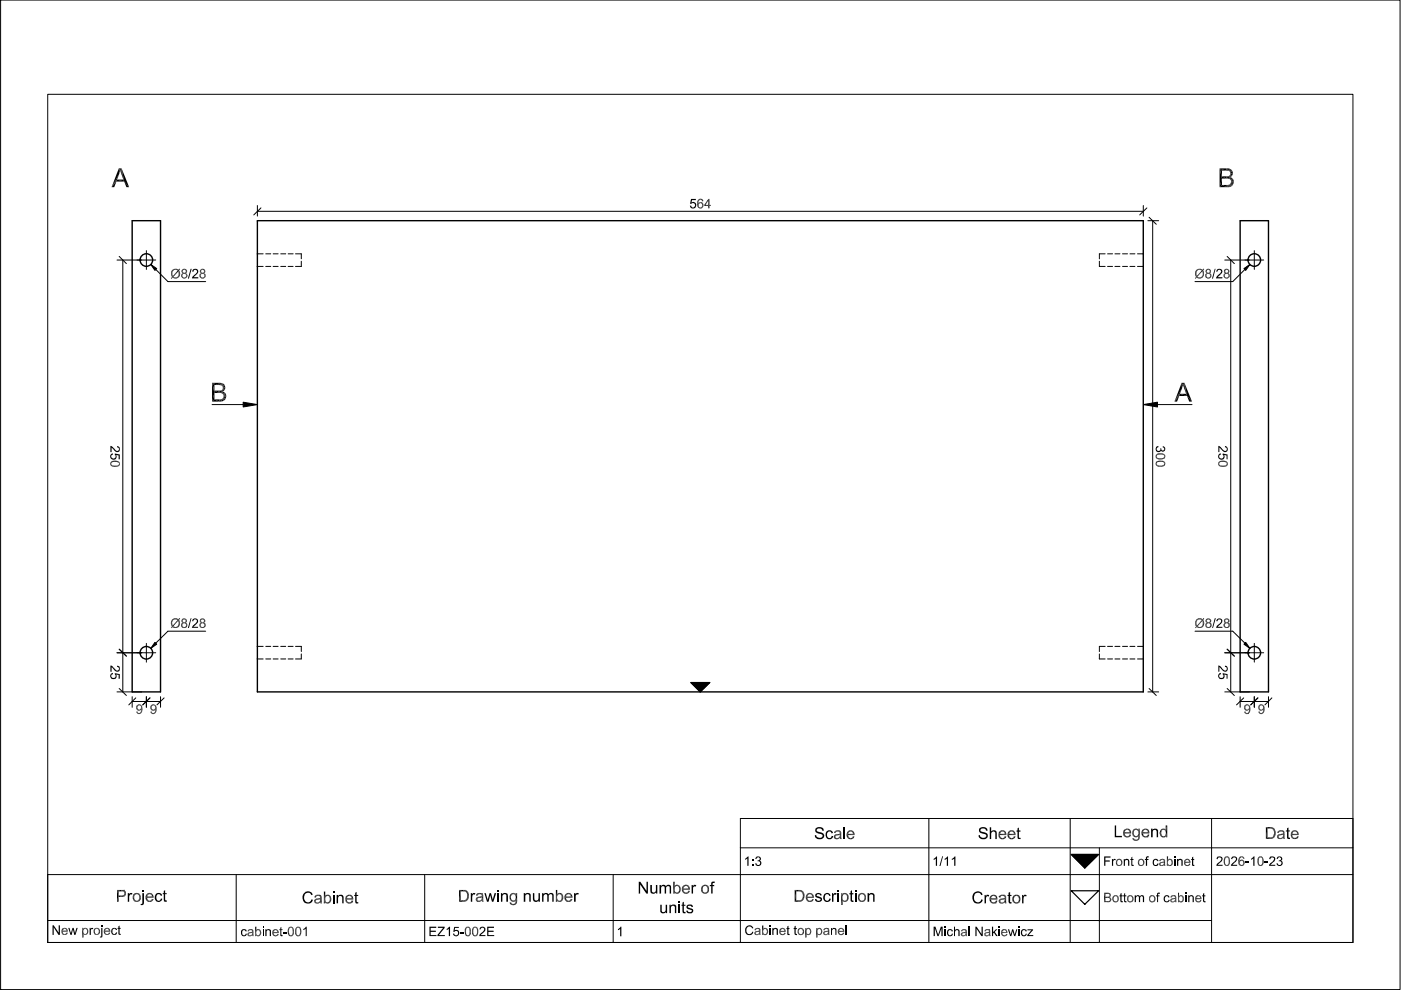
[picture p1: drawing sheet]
<svg xmlns="http://www.w3.org/2000/svg" width="297mm" height="210mm" viewBox="0 0 297 210" stroke-linecap="round" stroke-linejoin="round" font-family="sans-serif">
<g fill="#000">
<path d="M24.8 38.1l-.1 .4-1 1.2zM24.7 38.5l-.5 1.2h-.5zM25.2 35.7l.1 1.2zM25.2 35.7l.2 .6-.1 .4zM25.2 35.7l.2 .6zM25.3 36.9l-.5 1.2-1.1 1.6zM25.2 35.7l.1 1.2-1.6 2.8zM25.2 35.7h.6l-.3 .4zM25.8 35.7l-.3 .6zM25.8 35.7l-.1 1-.2-.4zM25.8 35.7l-.1 1.2zM25.8 35.7l.5 2.8z"/>
<path d="M25.8 35.7l1.6 4-1.1-1.2zM24.8 38.1l1.5 .4h-1.6zM24.8 38.1h1.4l.1 .4zM26.3 38.5l1.1 1.2h-.6zM258.6 35.7h1.5l-.2 .5zM258.6 35.7l1.3 .5h-.8zM259.1 37.9v1.3l-.5 .5zM259.1 37.4h.9v.5zM259.1 37.4l.9 .5h-.9zM258.6 35.7l.5 2.2-.5 1.8zM258.6 35.7l.5 1.7v.5zM258.6 35.7l.5 .5v1.2z"/>
<path d="M260 37.4h.1l.1 .5zM260 37.4l.2 .5h-.2zM260.1 35.7v.5h-.2zM258.6 39.7l.5-.5 1 .5zM259.1 39.2h1v.5zM260.1 39.2l.2 .5h-.2zM260.1 39.2h.1l.1 .5zM260.4 37.4l.6 .1-.2 .1zM260.1 35.7l.3 .5h-.3zM260.1 35.7h.2l.1 .5zM260.3 35.7h.3l-.2 .5zM260.4 39.2l.3 .4z"/>
<path d="M260.4 39.2l.3 .4-.1 .1zM260.4 39.2l.2 .5zM260.2 39.2l.4 .5h-.3zM260.2 39.2h.2l.2 .5zM260.8 37.6l-.3 .3zM260.6 35.7l-.1 .5h-.1zM260.6 35.7l.2 .1-.2 .5zM260.6 35.7v.6zM260.7 39.1l.1-.1zM260.7 39.1l.1-.1 .4 .4zM260.7 39.1l.5 .3-.1 .1zM260.8 35.8l-.1 .6-.1-.1z"/>
<path d="M260.8 35.8l.1 .1-.2 .5zM260.9 35.9l.3 .2-.5 .3zM260.7 36.4l.5-.3v.1zM260.8 37.1l.4 .1zM260.8 37.6l-.1 .3zM260.8 37.6l.5 .2zM260.8 37.6l.5 .2-.4 .3zM260.8 37.6l.1 .5-.2-.2zM260.2 37.9l.6-.3-.3 .3zM260.1 37.4l.7 .2-.6 .3zM260.1 37.4l.7 .2zM260.8 36.4l.4-.2z"/>
<path d="M260.9 36.7h.5l-.5 .1zM261 38.8l-.1 .2zM261 38.8l.5 .2h-.6zM260.9 39h.6l-.1 .2zM260.9 39l.5 .2-.2 .2zM260.5 37.4l.5 .1zM260.4 37.4l.6 .1zM261 38.5h.6zM261 38.2l.4-.3-.4 .5zM261.4 37.9l.1 .2-.5 .3zM261 38.4l.5-.3 .1 .3zM261 38.4h.6v.1z"/>
<path d="M260.7 39.6l.4-.1zM260.5 39.2l.6 .3-.4 .1zM260.5 39.2l.2-.1 .4 .4zM260.8 39l.4 .4zM260.8 39h.1l.3 .4zM260.7 37.2h.5zM261.2 37.2l-.2 .3zM260.6 37.3l.6-.1-.2 .3zM260.6 37.3l.6-.1zM261.2 36.2l.2 .4zM261.2 36.2l.2 .5zM261.2 36.2l.2 .5h-.5z"/>
<path d="M260.8 36.5l.4-.3-.3 .5zM260.7 36.4l.5-.2zM260.9 38.1l.4-.3zM261.3 37.8l.1 .1-.4 .3zM260.9 38.2l.4-.4-.3 .4zM260.9 36.8l.5-.1zM261.4 36.7l-.1 .4zM261.4 36.7l-.2 .5zM260.8 37.1l.6-.4-.2 .5zM260.9 36.9l.5-.2-.6 .4zM261.6 38.5l-.1 .4zM261.6 38.5l-.1 .5z"/>
<path d="M261 38.8l.6-.3-.1 .5zM261 38.6l.6-.1-.6 .3zM261 38.4l.6 .1h-.6zM36.3 57.6v.4zM36.4 57.5l-.1 .5zM36.4 57.5h.2l-.3 .5zM36.6 57.5l-.3 .5zM36.3 58.1h.2l-.2 .2zM36.3 58.3l.2-.2zM36.3 58h.2l-.2 .1zM36.3 58.1l.2-.1zM36.3 58.3h.3z"/>
<path d="M36.3 58.4l.3-.1zM36.3 58.4l.3-.1-.2 .3zM36.6 58.3l-.2 .3zM36.3 58l.2-.2v.2zM36.3 58.3l.2-.1zM36.6 57.2l.2 .1zM36.6 57.2l.2 .1-.1 .1zM36.6 58.5v.4zM36.6 58.5v.4l-.1-.2zM36.4 58.6l.2-.1-.1 .2zM36.2 59l.4-.1-.2 .2zM36.2 59l.3-.3 .1 .2z"/>
<path d="M36.7 58.5l.1 .1-.2 .3zM37.7 57.4l.1 .1-1.1 1zM36.7 58.5l1.1-1-1 1.1zM36.8 58.6l-.2 .3zM36.8 58.6l-.1 .3zM36.4 57.5l.3-.1zM36.4 57.3l.3 .1-.3 .1zM36.4 57.3l.2-.1 .1 .2zM36.8 58.7v.3l-.1-.1zM36.8 58.7v.3zM36.9 58.8v.2zM36.9 58.8l-.1 .2z"/>
<path d="M37 58.8v.2zM36.7 57.1l.4 .1-.3 .1zM36.8 57l.3 .2-.4-.1zM36.8 57h.3v.2zM37.1 57h.1l-.1 .2zM37.1 58.8l.1 .3zM37 58.8l.1 .3-.1-.1zM37 58.8l.1 .3zM37.2 57v.2h-.1zM37.2 58.8h.2l-.2 .3zM37.2 57l.1 .2zM37.3 57h.2z"/>
<path d="M37.3 57h.2l-.1 .2zM37.3 57l.1 .2zM37.4 58.8l.2-.1 .1 .2zM37.4 58.8l.3 .1zM37.4 58.8l.2 .2-.3 .1zM37.4 58.8l-.2 .3zM37.5 57v.2zM37.5 57l-.1 .2zM37.6 57l.2 .1-.2 .2zM37.6 57v.3zM38.1 57l.1 .1-.5 .3zM37.7 57.4l.5-.3-.4 .4z"/>
<path d="M37.7 58.6h.4zM37.7 58.6h.4l-.1 .1zM37.7 58.6l.3 .1-.2 .2zM37.8 57.1v.1l-.1 .2zM37.8 57.1l-.2 .2zM37.6 58.7l.2 .2h-.1zM37.7 58.6l.1 .3-.2-.2zM38.2 57.1l-.4 .4zM38.1 57l-.4 .4zM38 57.3l-.2 .3zM38 57.4l.1 .2h-.3zM37.8 57.6h.3z"/>
<path d="M37.9 58h.3l-.3 .2zM37.8 57.6h.3l-.2 .3zM38.1 57.6l-.2 .3zM37.9 57.9l.2-.2 .1 .2zM37.9 57.9l.3 .1zM38.2 58l-.1 .4zM38.2 58l-.1 .6zM38.2 58l-.1 .6-.3-.1zM37.9 58.2l.3-.2-.4 .5zM37.9 57.9l.3 .1h-.3zM38.4 58.4l.3 .1zM38.5 57.5h.2z"/>
<path d="M38.6 57.2l-.1 .3zM38.7 57.2l-.2 .3zM38.7 57.2l.1 .1-.3 .2zM38.5 57.5l.3-.2zM38.5 58.1l.2 .1zM38.6 58.1l.1 .1zM38.6 58.1h.2zM38.6 58.1l.2-.2zM38.6 58.1l.2-.2 .2 .2zM38.6 58.1h.4zM38.7 58.6l-.1 .3zM38.4 58.6l.2 .3z"/>
<path d="M38.4 58.4l.2 .5zM38.4 58.4l.3 .1-.1 .4zM38.7 58.5l-.1 .4zM38.4 58.4l.3-.1zM38.7 57.2h.2zM38.7 57.2l.2-.2zM38.7 57.2l.4-.2zM38.7 57.2l.4-.2-.1 .2zM38.7 57.2h.3zM38.4 58.4l.3-.2zM38.4 58.3l.3-.1zM38.5 58.2h.2l-.3 .1z"/>
<path d="M38.7 57.6l.1 .1-.2 .1zM38.5 57.7l.2-.1zM38.5 57.6h.2l-.2 .1zM38.5 57.5l.2 .1zM38.8 57.8l-.1 .1zM38.6 57.8l.1 .1zM38.6 57.8l.2-.1-.1 .2zM38.8 57.7l-.1 .2zM38.8 57.9l.3 .2zM38.8 57.9h.6l-.2 .2zM38.8 57.9l.4 .2zM38.8 57.9l.3-.1z"/>
<path d="M38.7 57.9l.2-.1zM38.8 57.9l.2-.1zM38.7 57.2l.1 .1zM38.9 58.8v.3zM38.8 58.8l.1 .3zM38.6 58.9l.3 .2zM38.7 58.7l.2 .4-.3-.2zM38.7 58.7l.2 .4zM39 58.9l.1 .2zM38.9 58.8l.2 .3zM39.1 58.9v.2zM39.1 57l.3 .1z"/>
<path d="M39.1 57l.4 .2zM39.1 57l.4 .2h-.3zM39.1 57l.1 .2zM39.1 57l-.1 .2zM39.3 58.8l.2 .1zM39.3 57.8h.3zM39.4 57.9l-.1 .2zM39.2 58.1l.2-.2zM38.8 57.9h.6zM39.1 57.8l.3 .1zM39.4 57.5h.3zM39.5 57.2l-.1 .3z"/>
<path d="M39.6 57.2l.1 .2-.3 .1zM39.4 57.5l.3-.1v.1zM39.3 58.1l.2-.1zM39.5 58l.1 .1zM39.5 58l.1 .1-.2 .1zM39.5 58l-.1 .2zM39.5 58.4h.3zM39.4 58.2l.2-.1-.1 .2zM39.6 58.1l-.1 .2zM39.7 58.2l.1 .1h-.3zM39.5 58.3l.3 .1zM39.2 57.2h.3z"/>
<path d="M39.3 57.3l.2-.1zM39.2 59.1l.3-.2zM39.1 59.1l.4-.2zM39.2 58.9h.3l-.4 .2zM39.2 58.9h.3zM39.4 58.7l.1 .2zM39.2 57.8h.3zM39.4 57.9l.1-.1zM39.7 57.5l-.1 .2zM39.7 57.5l-.1 .3zM39.4 57.7l.3-.2-.1 .3zM39.4 57.6l.3-.1-.3 .2z"/>
<path d="M39.8 58.4l-.2 .4zM39.8 58.4l-.3 .5zM39.4 58.7l.4-.3-.3 .5zM39.5 58.5l.3-.1-.4 .3zM40.4 57h.2l-.6 2.1h-.2zM40.9 57.2a.66 .66 0 0 1 1 0 .66 .66 0 0 1-.3 1.1l-.5 .5h.9v.2h-1.3l.2-.4 .3-.3a.72 .72 0 0 0 .5-.9 .39 .39 0 0 0-.4-.2 .39 .39 0 0 0-.3 .4h-.2zM42.3 58.4l.2 .1zM42.4 58.1l.2 .1zM42.4 57.5h.2zM42.5 57.2l-.1 .3zM42.5 57.2l.2 .1-.3 .2zM42.4 57.5l.3-.2z"/>
<path d="M42.6 58.6l-.1 .3zM42.3 58.6l.2 .3zM42.3 58.4l.2 .5zM42.3 58.4l.2 .1v.4zM42.5 58.5v.4zM42.5 58.1h.2l-.1 .1zM42.5 58.1h.2zM42.5 58.1l.2-.2zM42.5 58.1l.2-.2 .1 .2zM42.5 58.1h.3zM42.3 58.4l.2-.1zM42.5 57.2h.3z"/>
<path d="M42.5 57.2l.3-.2zM42.5 57.2l.5-.2zM42.5 57.2l.5-.2-.1 .2zM42.5 57.2h.4zM42.3 58.4l.3-.2zM42.3 58.3l.3-.1zM42.3 58.2h.3l-.3 .1zM42.6 57.9l.2-.1zM42.5 57.8l.1 .1zM42.5 57.8l.2-.1-.1 .2zM42.7 57.7l-.1 .2zM42.6 57.6l.1 .1-.2 .1z"/>
<path d="M42.4 57.7l.2-.1zM42.4 57.6h.2l-.2 .1zM42.4 57.5l.2 .1zM42.7 57.9l.3 .2zM42.7 57.9h.5l-.1 .2zM42.7 57.9l.4 .2zM42.7 57.9l.3-.1zM42.8 57.8h.1l-.2 .1zM42.5 57.2l.2 .1zM42.8 58.8v.3zM42.7 58.8l.1 .3zM42.5 58.9l.3 .2z"/>
<path d="M42.5 58.9l.1-.2 .2 .4zM42.6 58.7l.2 .4zM42.9 58.9l.1 .2zM42.8 58.8l.2 .3h-.2zM42.8 58.8l.2 .3zM43 58.9v.2zM43 57l.3 .1zM43 57l.4 .2zM43 57l.4 .2h-.3zM43 57l.1 .2zM43 57l-.1 .2zM43 57v.2z"/>
<path d="M43.2 58.8l.2 .1zM43.2 57.8h.3zM43.2 57.9v.2zM43.1 58.1l.1-.2v.2zM42.7 57.9h.5zM43 57.8l.2 .1zM43.3 57.5h.2zM43.2 57.3l.2-.1-.1 .3zM43.4 57.2l-.1 .3zM43.4 57.2l.1 .2-.2 .1zM43.3 57.5l.2-.1v.1zM43.3 58l-.1 .1z"/>
<path d="M43.3 58l.2 .1zM43.3 58l.2 .1-.2 .1zM43.3 58v.2zM43.3 58.4h.3zM43.3 58.2l.2-.1-.2 .2zM43.5 58.1l-.2 .2zM43.3 58.3l.3-.1v.1zM43.3 58.3l.3 .1zM43.1 57.2h.3zM43.2 57.3l.2-.1zM43.1 59.1l.3-.2zM43 59.1l.4-.2z"/>
<path d="M43.1 58.9h.3l-.4 .2zM43.1 58.9h.3zM43.3 58.7l.1 .2zM43.1 57.8h.3zM43.2 57.9l.2-.1zM43 57.8h.4zM43.5 57.5v.2zM43.5 57.5v.3zM43.2 57.7l.3-.2v.3zM43.3 57.6l.2-.1-.3 .2zM43.6 58.4l-.1 .4zM43.6 58.4l-.2 .5z"/>
<path d="M43.3 58.7l.3-.3-.2 .5zM43.3 58.5l.3-.1-.3 .3zM146.5 42.2h1v.2h-.8l-.1 .5a.68 .68 0 0 1 1 .4 .68 .68 0 0 1-.5 .9 .68 .68 0 0 1-.8-.6h.3a.45 .45 0 0 0 .5 .3 .45 .45 0 0 0 .3-.5 .45 .45 0 0 0-.5-.3l-.6 .1zM147.8 43.5l.3 .1zM147.8 42.9l.3 .1-.3 .2zM147.8 43.2l.3-.2zM147.9 42.5l.2 .2-.3 .2zM147.8 42.9l.3-.2v.3zM147.8 43.2h.4l-.4 .3zM147.8 43.5l.4-.3-.1 .2zM147.9 42.5l.2 .2zM147.9 42.5l.3 .1z"/>
<path d="M148 42.4l.3 .1h-.4zM147.9 42.5h.4l-.1 .1zM148.1 43.7l-.1 .3zM147.8 43.5l.2 .5zM147.8 43.5l.3 .1-.1 .4zM148.1 43.6l-.1 .4zM148.1 43.1l.2 .1zM148.2 42.9l-.1 .2zM148.1 43.1l.2-.2 .1 .2zM148.1 43.1h.3zM147.8 43.2l.3-.1 .1 .1zM147.8 43.5l.3-.1z"/>
<path d="M148.2 43.7l-.2 .3zM148.1 43.1l.1 .1zM148.3 42.5l.1-.1zM148 42.4h.4zM148.1 42.3l.3 .1h-.4zM148.1 42.3l.3-.2v.3zM148.4 42.1h.1v.2zM148.4 42.1v.3zM148.3 43.9l.1 .3zM148 44l.4 .2zM148 44l.2-.2 .2 .4zM148.2 43.8l.2 .4z"/>
<path d="M148.5 44v.2zM148.5 42.9l.1 .2zM148.4 44l.1 .2h-.1zM148.4 44l.1 .2zM148.3 42.9l.2 .2zM148.3 42.9h.2v.2zM148.5 42.1l.3 .1zM148.5 42.1l.4 .2zM148.5 42.1l.4 .2-.2 .1zM148.5 42.1l.2 .3zM148.5 42.1v.2zM148.6 44l.1-.1 .1 .2z"/>
<path d="M148.6 44l.2 .1zM148.6 44l.2 .2h-.2zM148.6 44l-.1 .2zM148.5 42.9l.2 .3zM148.5 42.9h.2v.3zM148.7 42.9h.2l-.2 .3zM148.9 42.9l.1 .1-.3 .2zM148.8 43.9h.3zM148.8 43.9l.2 .1h-.1zM148.9 42.3l-.1 .2zM148.8 43.2l.2-.2zM148.9 43.5h.2z"/>
<path d="M148.9 42.3l.2 .2zM148.9 42.3l.2 .2-.3 .1zM148.9 42.3l-.1 .3zM148.7 42.4l.2-.1zM148.7 43.9l.2 .1-.1 .1zM148.8 43.9l.1 .1zM149 43l.1 .4zM149 43l.1 .5zM149 43l.1 .5-.2-.1zM149 43l-.1 .4zM148.7 43.2l.3-.2zM148.8 42.7l.3-.2z"/>
<path d="M148.8 42.6l.3-.1zM149.1 43.5v.3zM149.1 43.5v.4zM149.1 43.5v.4l-.3-.1zM148.9 43.6l.2-.1-.3 .3zM148.9 43.4l.2 .1h-.2zM149.3 43.4h.3l-.3 .3zM150.2 42.2v.4l-.9 .8zM150.2 42.6l-.6 .8h-.3zM149.6 43.4h.6v.3zM149.3 43.7l.3-.3 .6 .3zM150.2 42.2v1.2z"/>
<path d="M150.2 42.2h.2l-.2 1.2zM150.4 42.2v1.2h-.2zM150.2 43.4l.2 .3h-.2zM150.4 43.4h.3v.3zM150.4 43.4l.3 .3h-.3zM150.2 43.4h.2v.3zM150.4 43.7v.5h-.2zM150.2 43.7h.2l-.2 .5zM253.4 57.6v.4zM253.5 57.5l-.1 .5zM253.5 57.5h.2l-.3 .5zM253.7 57.5v.3l-.3 .2z"/>
<path d="M253.4 58h.3l-.3 .1zM253.4 58.1l.3-.1zM253.4 58.1h.3l-.3 .2zM253.4 58.3l.3-.2zM253.4 58.3h.3zM253.4 58.4l.3-.1zM253.4 58.4l.3-.1-.2 .3zM253.7 58.3l-.2 .3zM253.4 58l.3-.2v.2zM253.4 58.3l.3-.1zM253.4 59l.3-.1-.2 .2zM253.6 58.7l.1 .2-.3 .1z"/>
<path d="M253.7 58.5l.2 .1-.2 .3zM253.7 57.2l.3 .1zM253.7 57.2l.3 .1-.2 .1zM253.7 58.5v.4zM253.7 58.5v.4l-.1-.2zM253.5 58.6l.2-.1-.1 .2zM254.8 57.4l.1 .1-1.2 1zM253.7 58.5l1.2-1-1 1.1zM253.9 58.6l-.2 .3zM253.9 58.6l-.1 .3zM253.5 57.5l.3-.1zM253.6 57.3l.2 .1-.3 .1z"/>
<path d="M253.6 57.3l.1-.1 .1 .2zM253.9 58.7v.3l-.1-.1zM253.9 58.7l.1 .1-.1 .2zM254 58.8v.2zM254 58.8l-.1 .2zM254.1 58.8v.2zM253.8 57.1l.4 .1-.2 .1zM253.8 57.1l.2-.1 .2 .2zM254 57h.2v.2zM254.2 57h.1l-.1 .2zM254.3 58.8v.3zM254.1 58.8l.2 .3-.2-.1z"/>
<path d="M254.1 58.8h.2v.3zM254.3 57v.2h-.1zM254.3 58.8h.2l-.2 .3zM254.3 57l.1 .2zM254.4 57h.2zM254.4 57h.2l-.1 .2zM254.4 57l.1 .2h-.1zM254.5 58.8l.2-.1 .1 .2zM254.5 58.8l.3 .1zM254.5 58.8l.2 .2-.2 .1zM254.5 58.8v.3h-.2zM254.6 57v.2z"/>
<path d="M254.6 57l-.1 .2zM254.7 57l.1 .1-.1 .2zM254.7 57v.3l-.1-.1zM255.2 57l.1 .1-.5 .3zM254.8 57.4l.5-.3-.4 .4zM254.8 58.6h.3zM254.8 58.6h.3v.1zM254.8 58.6l.3 .1-.2 .2zM254.8 57.1v.3zM255.1 57.3l.2-.2-.4 .4zM254.9 57.2l.3-.2-.4 .4zM254.7 58.7l.2 .2h-.1z"/>
<path d="M254.8 58.6l.1 .3-.2-.2zM255.1 57.3l-.1 .3zM255.1 57.4l.1 .2h-.2zM255 57.6h.2zM255 58h.3l-.3 .2zM255 57.6h.2l-.2 .3zM255.2 57.6l-.2 .3zM255 57.9l.3-.2v.2zM255 57.9l.3 .1zM255.3 58l-.1 .4zM255.3 58l-.2 .6zM255.3 58l-.2 .6-.2-.1z"/>
<path d="M255 58.2l.3-.2-.4 .5zM255 57.9l.3 .1h-.3zM255.5 58.4l.3 .1zM255.6 58.1l.2 .1zM255.6 57.5h.3zM255.7 57.2l-.1 .3zM255.7 57.2h.1l-.2 .3zM255.8 57.2l.1 .1-.3 .2zM255.6 57.5l.3-.2zM255.8 58.6l-.1 .3zM255.5 58.6l.2 .3zM255.5 58.4l.2 .5z"/>
<path d="M255.5 58.4l.3 .1-.1 .4zM255.8 58.5l-.1 .4zM255.7 58.1h.2l-.1 .1zM255.7 58.1h.2zM255.7 58.1l.2-.2zM255.7 58.1l.2-.2 .2 .2zM255.7 58.1h.4zM255.5 58.4l.3-.1zM255.8 57.2h.2zM255.8 57.2l.2-.2zM255.8 57.2l.4-.2zM255.8 57.2l.4-.2-.1 .2z"/>
<path d="M255.8 57.2h.3zM255.5 58.4l.3-.2zM255.5 58.3l.3-.1zM255.6 58.2h.2l-.3 .1zM255.8 57.9l.2-.1zM255.7 57.8l.1 .1zM255.7 57.8l.2-.1-.1 .2zM255.9 57.7l-.1 .2zM255.9 57.6v.1l-.2 .1zM255.7 57.7l.2-.1zM255.6 57.6h.3l-.2 .1zM255.6 57.5l.3 .1z"/>
<path d="M255.9 57.9l.3 .2zM255.9 57.9h.6l-.2 .2zM255.9 57.9l.4 .2zM255.9 57.9l.3-.1zM256 57.8h.1l-.2 .1zM255.8 57.2l.1 .1zM256 58.8v.3zM255.9 58.8l.1 .3zM255.7 58.9l.3 .2zM255.7 58.9l.2-.2 .1 .4zM255.9 58.7l.1 .4zM256.1 58.9l.1 .2z"/>
<path d="M256 58.8l.2 .3h-.2zM256 58.8l.2 .3zM256.2 58.9v.2zM256.2 57l.3 .1zM256.2 57l.4 .2zM256.2 57l.4 .2h-.2zM256.2 57l.2 .2zM256.2 57l-.1 .2zM256.2 57v.2zM256.4 58.8l.3 .1zM256.4 57.8h.3zM256.5 57.9l-.1 .2z"/>
<path d="M256.3 58.1l.2-.2-.1 .2zM255.9 57.9h.6zM256.2 57.8l.3 .1zM256.5 57.5h.3zM256.6 57.2l-.1 .3zM256.7 57.2l.1 .2-.3 .1zM256.5 57.5l.3-.1v.1zM256.5 58v.1zM256.5 58l.3 .1zM256.5 58l.3 .1-.3 .1zM256.5 58v.2zM256.6 58.4h.2z"/>
<path d="M256.5 58.2l.3-.1-.2 .2zM256.8 58.1l-.2 .2zM256.6 58.3l.2-.1v.1zM256.6 58.3l.2 .1zM256.4 57.2h.2zM256.4 57.3l.2-.1zM256.3 59.1l.4-.2zM256.2 59.1l.5-.2zM256.3 58.9h.4l-.5 .2zM256.3 58.9h.4zM256.5 58.7l.2 .2zM256.5 57.9l.2-.1z"/>
<path d="M256.2 57.8h.5zM256.8 57.5l-.1 .2zM256.8 57.5l-.1 .3zM256.5 57.7l.3-.2-.1 .3zM256.5 57.6l.3-.1-.3 .2zM256.8 58.4v.4zM256.8 58.4l-.1 .5zM256.5 58.7l.3-.3-.1 .5zM256.6 58.5l.2-.1-.3 .3zM257.6 57h.1l-.5 2.1h-.2zM258 57.2a.66 .66 0 0 1 1.1 0 .66 .66 0 0 1-.4 1.1l-.6 .5h1.1v.2h-1.4l.5-.7a.72 .72 0 0 0 .5-.9 .39 .39 0 0 0-.4-.2 .39 .39 0 0 0-.3 .4h-.2zM259.4 58.4l.3 .1z"/>
<path d="M259.5 58.1l.2 .1zM259.5 57.5h.3zM259.5 57.2v.3zM259.5 57.2h.1l-.1 .3zM259.6 57.2l.2 .1-.3 .2zM259.5 57.5l.3-.2zM259.5 58.1h.3zM259.5 58.1l.3-.2zM259.5 58.1l.3-.2 .2 .2zM259.5 58.1h.5zM259.7 58.6l-.1 .3zM259.4 58.6l.2 .3z"/>
<path d="M259.4 58.4l.2 .5zM259.4 58.4l.3 .1-.1 .4zM259.7 58.5l-.1 .4zM259.6 57.2h.3zM259.6 57.2l.3-.2zM259.6 57.2l.5-.2zM259.6 57.2l.5-.2-.1 .2zM259.6 57.2h.4zM259.4 58.4l.3-.1zM259.4 58.4l.3-.2zM259.4 58.3l.3-.1zM259.5 58.2h.2l-.3 .1z"/>
<path d="M259.7 57.9l.2-.1zM259.5 57.8l.2 .1zM259.5 57.8l.3-.1-.1 .2zM259.8 57.7l-.1 .2zM259.5 57.8l.3-.2v.1zM259.5 57.7l.3-.1zM259.5 57.6h.3l-.3 .1zM259.5 57.5l.3 .1zM259.8 57.9l.3 .2zM259.8 57.9h.5l-.2 .2zM259.8 57.9l.3-.1zM259.9 57.8h.1l-.2 .1z"/>
<path d="M259.6 57.2l.2 .1zM259.8 58.8l.1 .3zM259.6 58.9l.3 .2zM259.7 58.7l.2 .4-.3-.2zM259.7 58.7l.2 .4zM260 58.9l.1 .2zM259.9 58.8l.2 .3h-.2zM259.9 58.8l.2 .3zM260.1 58.9v.2zM260.1 57l.3 .1zM260.1 57l.4 .2zM260.1 57l.4 .2h-.2z"/>
<path d="M260.1 57l.2 .2zM260.1 57l-.1 .2zM260.1 57v.2zM260.3 58.8l.3 .1zM260.3 57.8h.3zM260.3 57.9v.2zM260.1 58.1l.2-.2v.2zM259.8 57.9h.5zM260.1 57.8l.2 .1zM260.4 57.5h.2zM260.5 57.2l-.1 .3zM260.6 57.2v.2l-.2 .1z"/>
<path d="M260.4 57.5l.2-.1v.1zM260.4 58l-.1 .1zM260.4 58l.2 .1zM260.4 58l.2 .1-.2 .1zM260.4 58v.2zM260.5 58.4h.2zM260.4 58.2l.2-.1-.1 .2zM260.6 58.1l-.1 .2zM260.5 58.3l.2-.1v.1zM260.5 58.3l.2 .1zM260.3 57.2h.2zM260.3 57.3l.2-.1z"/>
<path d="M260.3 57.8h.2zM260.3 57.9l.2-.1zM260.1 57.8h.4zM260.2 59.1l.4-.2zM260.1 59.1l.5-.2zM260.1 58.9h.5l-.5 .2zM260.1 58.9h.5zM260.3 58.7l.3 .2zM260.6 57.5v.2zM260.6 57.5v.3zM260.3 57.7l.3-.2v.3zM260.4 57.6l.2-.1-.3 .2z"/>
<path d="M260.7 58.4l-.1 .4zM260.7 58.4l-.1 .5zM260.4 58.7l.3-.3-.1 .5zM260.5 58.5l.2-.1-.3 .3zM23.5 98l-.1 .4zM23.5 98l.1-.1-.2 .5zM23.6 97.9l.1 .2-.3 .3zM23.4 98.4l.3-.3zM23.4 98.4h.2zM23.5 98.7l.2-.1zM23.7 98.6l-.2 .2zM23.6 97.9l.5-.2z"/>
<path d="M23.6 97.9l.5-.2v.2zM23.6 97.9h.5zM23.4 98.4l.2-.1zM23.6 97.9l.1 .2zM23.6 98.4l.1 .2-.2 .1zM23.6 98.4l-.1 .3zM23.4 98.4h.2l-.1 .2zM23.4 94.5l.6 .5a.87 .87 0 0 0 1.1 .6 .39 .39 0 0 0 .1-.5 .39 .39 0 0 0-.4-.3v-.2a.66 .66 0 0 1 .5 1.1 .66 .66 0 0 1-1.2-.3l-.4-.5v1h-.3zM23.7 98.6l.1 .3zM23.7 98.6l.1 .3h-.1zM23.5 98.8l.2-.2v.3zM23.6 97.9l.2 .1-.1 .1z"/>
<path d="M23.5 96.4l.4-.3 .1 .3a.45 .45 0 0 0-.3 .6 .45 .45 0 0 0 .5 .3 .45 .45 0 0 0 .3-.6l-.2-.5 1.1 .2v1h-.3v-.8l-.5-.2a.69 .69 0 0 1-.6 1.1 .69 .69 0 0 1-.5-1.1zM24.1 97.7h.3v.2zM24.1 97.7l.3 .2h-.3zM24.1 98.7h.3v.3zM24.1 98.7l.3 .3h-.2zM23.8 98.9l.4 .1zM23.8 98.7l.4 .3-.4-.1zM23.8 98.7h.3l.1 .3zM24.4 98.7h.2v.3zM24.4 98.7l.2 .3h-.2zM24.6 97.7l.4 .1zM24.6 97.7l.4 .1v.2z"/>
<path d="M24.6 97.7l.4 .3-.4-.1zM24.6 98.7h.4l-.2 .2zM24.6 98.7l.2 .2zM24.6 98.7l.2 .2-.2 .1zM24.4 97.7l.2 .2h-.2zM24.4 97.7h.2v.2zM25 98.7l.1-.1v.2zM25 98.7l.1 .1zM25 98.7l.1 .2h-.1zM25 98.7l-.2 .2zM25.1 98.6h.3zM25.1 98.6l.2 .1-.1 .1z"/>
<path d="M25.1 98.6l.1 .2zM25 97.8l.1 .3zM25.1 97.8l.1 .1-.1 .2zM25.2 98.3l.2 .1zM25.1 98.1l.2-.1-.1 .2zM25.3 98l-.1 .2zM25.4 98.1v.1h-.2zM25.2 98.2l.2 .2zM25.2 97.9l.1 .1-.2 .1zM25.2 97.9l-.1 .2zM25.4 98.4v.2zM25.1 98.6l.3-.2v.2z"/>
<path d="M25.2 98.4h.2l-.3 .2zM45 81.2h1.4l-.1 .4zM45 81.2l1.3 .4h-.8zM45.5 83.3v1.4l-.5 .4zM45.5 82.8h.8l.1 .5zM45.5 82.8l.9 .5h-.9zM45 81.2l.5 2.1-.5 1.8zM45 81.2l.5 1.6v.5zM45 81.2l.5 .4v1.2zM46.3 82.8h.2l.1 .5zM46.3 82.8l.3 .5h-.2zM46.4 81.2l.1 .4h-.2z"/>
<path d="M45 85.1l.5-.4 1 .4zM45.5 84.7h1v.4zM46.5 84.7l.2 .4h-.2zM46.5 84.7h.1l.1 .4zM46.8 82.8l.5 .1-.1 .1zM46.4 81.2l.4 .5-.3-.1zM46.4 81.2h.3l.1 .5zM46.7 81.2h.3l-.2 .5zM46.8 84.7l.3 .4zM46.8 84.7l.2 .4zM46.6 84.7l.4 .4h-.3zM46.6 84.7h.2l.2 .4z"/>
<path d="M47 81.2l-.2 .5zM47 81.2l.2 .1-.3 .4zM47 81.2l-.1 .5zM47.1 84.6l.1-.1 .3 .4zM47.1 84.6l.4 .3zM46.9 83.3l.2 .1zM46.9 83.3l.3-.3-.1 .4zM47.2 81.3l-.1 .5-.2-.1zM47.2 81.3h.1l-.2 .5zM47.3 81.3l.2 .2-.4 .3zM47.1 81.8l.4-.3 .1 .1zM47.2 82.5l.4 .1z"/>
<path d="M47.2 83l.5 .2zM47.2 83l.5 .2-.5 .3zM47.2 83v.5l-.1-.1zM46.6 83.3l.6-.3-.3 .3zM46.5 82.8l.7 .2-.6 .3zM46.5 82.8l.7 .2zM47.2 81.9l.4-.3zM47.2 82.1l.6 .1zM47.4 84.3l.4 .2zM46.8 82.8l.5 .1zM47.4 84h.6zM47.4 83.7l.4-.3-.4 .5z"/>
<path d="M47.8 83.4l.1 .1-.5 .4zM47.4 83.9l.5-.4 .1 .3zM47.4 83.9l.6-.1v.2zM47.1 85.1l.4-.2zM46.9 84.6l.6 .3-.4 .2zM46.9 84.6h.2l.4 .3zM47.1 82.6h.5zM47.6 82.6l-.3 .3zM46.9 82.8l.7-.2-.3 .3zM46.9 82.8l.7-.2zM47.6 81.6l.2 .5zM47.6 81.6l.2 .6z"/>
<path d="M47.6 81.6l.2 .6-.6-.1zM47.2 82l.4-.4-.4 .5zM47.1 81.8l.5-.2zM47.2 83.5l.5-.3zM47.7 83.2l.1 .2-.4 .3zM47.3 83.6l.4-.4-.3 .5zM47.2 82.2h.6l-.6 .2zM47.8 82.2l-.1 .4zM47.8 82.2l-.2 .4zM47.2 82.5l.6-.3-.2 .4zM47.2 82.4l.6-.2-.6 .3zM47.3 84.4l.5 .1z"/>
<path d="M47.8 84.5l-.2 .3zM47.8 84.5l-.3 .4zM47.2 84.5h.6l-.3 .4zM47.3 84.4l.5 .1h-.6zM48 84l-.1 .4zM48 84l-.2 .5zM47.4 84.3l.6-.3-.2 .5zM47.4 84.1l.6-.1-.6 .3zM47.4 83.9l.6 .1h-.6zM245.1 96.4l-.1 .3zM245.1 96.4l.1-.1-.2 .4zM245.2 96.3l.1 .2-.3 .2z"/>
<path d="M245 96.7l.3-.2zM245 96.7l.2 .1zM245.1 97.9l-.1 .4zM245.1 97.9l.1-.1-.2 .5zM245.2 97.8l.1 .3-.3 .2zM245 98.3l.3-.2zM245 98.3l.2 .1zM245.2 97.1l.1-.1zM245.3 97l-.1 .2zM245.2 98.7l.1-.2zM245.3 98.5l-.1 .2zM245.2 96.3l.5-.2z"/>
<path d="M245.2 96.3l.5-.2 .1 .3zM245.2 96.3l.6 .1zM245 96.7h.2zM245.2 96.3l.1 .2zM245.2 96.8l.1 .2-.1 .1zM245.2 96.8v.3zM245 96.9l.2-.1-.1 .2zM245 96.7l.2 .1-.2 .1zM245.2 97.8l.5-.1zM245.2 97.8l.5-.1 .1 .2zM245.2 97.8l.6 .1zM245 98.3l.2-.1z"/>
<path d="M245.2 97.8l.1 .3zM245.2 98.4l.1 .1-.1 .2zM245.2 98.4v.3zM245 98.4h.2l-.1 .2zM245 98.3l.2 .1h-.2zM245.4 97v.3zM245.4 97v.3l-.2-.1zM245.4 98.6v.3zM245.2 98.7l.2-.1v.3zM245.2 96.3l.2 .1v.1zM245.2 97.8l.2 .2zM245.2 94.8l.4-.3v.3a.41 .41 0 0 0-.4 .5 .41 .41 0 0 0 .5 .3 .41 .41 0 0 0 .3-.5h.2a.35 .35 0 0 0 .2 .4 .35 .35 0 0 0 .5-.3 .35 .35 0 0 0-.4-.4v-.2a.56 .56 0 0 1 .6 .8 .56 .56 0 0 1-1 .1 .62 .62 0 0 1-.9 .2 .62 .62 0 0 1 0-.9z"/>
<path d="M245.7 96.1h.3v.3zM245.7 96.1l.3 .3h-.2zM245.7 97.7h.3v.2zM245.7 97.7l.3 .2h-.2zM245.8 97.2h.2v.2zM245.8 97.2l.2 .2h-.1zM245.8 98.7h.2v.2zM245.8 98.7l.2 .2h-.1zM245.4 97.3l.5 .1zM245.4 97.1l.5 .3-.5-.1zM245.4 97.1l.4 .1 .1 .2zM245.4 98.9h.5z"/>
<path d="M245.4 98.7l.5 .2h-.5zM245.4 98.7h.4l.1 .2zM246 97.2h.3l-.1 .2zM246 97.2l.2 .2h-.2zM246 98.7h.3l-.1 .2zM246 98.7l.2 .2h-.2zM246.2 96.1l.4 .1zM246.2 96.1l.4 .1v.2zM246.2 96.1l.4 .3h-.3zM246.2 97.7h.4zM246.2 97.7h.4v.3zM246.2 97.7l.4 .3-.3-.1z"/>
<path d="M246.3 97.2l.3-.1-.1 .3zM246.3 97.2l.2 .2zM246.3 97.2l.1 .2h-.2zM246 96.1l.3 .3h-.3zM246 96.1h.2l.1 .3zM246.3 98.7h.3l-.1 .2zM246.3 98.7l.2 .2zM246.3 98.7l.1 .2h-.2zM246 97.7l.3 .2h-.3zM246 97.7h.2l.1 .2zM246.6 97.1l.1-.1 .1 .3zM246.6 97.1l.2 .2z"/>
<path d="M246.6 97.1l.2 .2h-.2zM246.6 97.1l-.1 .3zM246.6 98.7l.2 .1zM246.6 98.7l.2 .1-.2 .1zM246.6 98.7l-.1 .2zM246.7 97h.3zM246.7 97l.3 .1zM246.7 97l.2 .2zM246.7 98.6h.3zM246.7 98.6l.3 .1zM246.7 98.6l.3 .1-.1 .1zM246.7 98.6l.2 .2z"/>
<path d="M246.6 96.2l.1 .3zM246.7 96.2l.2 .1-.2 .2zM246.6 97.7l.1 .4zM246.7 97.8l.2 .1-.2 .2zM246.8 96.7h.3zM246.8 96.5l.1-.1-.1 .3zM246.9 96.4l.1 .1-.2 .2zM246.8 96.7l.2-.2 .1 .2zM246.8 98.3h.3zM246.8 98.1l.1-.1-.1 .2zM246.9 98l-.1 .2zM247 98l.1 .2h-.3z"/>
<path d="M246.8 98.2l.3 .1zM246.9 96.3l-.1 .2zM246.9 96.3l-.2 .2zM246.9 97.9l-.1 .2zM246.9 97.9l-.2 .2zM247.1 96.7l-.1 .3zM246.8 97l.3-.3-.1 .3zM246.8 96.8l.3-.1-.3 .3zM247.1 98.3l-.1 .2zM247.1 98.3l-.1 .3zM246.8 98.5l.3-.2-.1 .3zM246.8 98.4l.3-.1-.3 .2z"/>
<path d="M250.1 83.5l-.1 .5-1 1.1zM250 84l-.4 1.1h-.6zM250.5 81.2l.1 1.2zM250.5 81.2l.3 .6-.1 .3zM250.5 81.2l.3 .6zM250.6 82.4l-.5 1.1-1.1 1.6zM250.5 81.2l.1 1.2-1.6 2.7zM250.5 81.2h.6l-.3 .4zM251.1 81.2l-.2 .5zM251.1 81.2l-.1 .9-.1-.4zM251.1 81.2v1.2zM251.1 81.2l.6 2.8z"/>
<path d="M251.1 81.2l1.6 3.9-1-1.1zM250.1 83.5l1.6 .5h-1.7zM250.1 83.5h1.4l.2 .5zM251.7 84l1 1.1h-.6zM258.4 98l-.1 .4zM258.4 98l.1-.1-.2 .5zM258.5 97.9l.1 .2-.3 .3zM258.3 98.4l.3-.3zM258.3 98.4h.2zM258.4 98.7l.2-.1zM258.6 98.6l-.2 .2zM258.5 97.9l.5-.2z"/>
<path d="M258.5 97.9l.5-.2v.2zM258.5 97.9h.5zM258.3 98.4l.2-.1zM258.5 97.9l.2 .2zM258.5 98.4l.1 .2-.2 .1zM258.5 98.4l-.1 .3-.1-.1zM258.3 98.4h.2l-.2 .2zM258.3 94.5l.7 .5a.78 .78 0 0 0 1 .5 .41 .41 0 0 0 .1-.4 .41 .41 0 0 0-.4-.3v-.2a.65 .65 0 0 1 .6 .6 .65 .65 0 0 1-.5 .7 .65 .65 0 0 1-.8-.5l-.5-.5v1h-.2zM258.7 98.6v.3zM258.7 98.6v.3h-.1zM258.4 98.8l.3-.2-.1 .3zM258.5 96.2l.3-.1 .1 .3a.44 .44 0 0 0-.3 .6 .44 .44 0 0 0 .6 .2 .44 .44 0 0 0 .2-.6l-.2-.2v-.2l1.1 .2v1h-.2v-.8l-.6-.2a.69 .69 0 0 1-.2 1 .69 .69 0 0 1-1-.2 .69 .69 0 0 1 .2-1z"/>
<path d="M259 97.7h.3v.2zM259 97.7l.3 .2h-.3zM259 98.7h.3v.3zM259 98.7l.3 .3h-.2zM258.7 98.9l.4 .1zM258.7 98.7l.4 .3-.4-.1zM258.7 98.7h.3l.1 .3zM259.3 98.7h.2v.3zM259.3 98.7l.2 .3h-.2zM259.5 97.7l.3 .1zM259.5 97.7l.3 .1 .1 .2zM259.5 97.7l.4 .3-.4-.1z"/>
<path d="M259.5 98.7h.4l-.1 .2zM259.5 98.7l.3 .2zM259.5 98.7l.2 .2-.2 .1zM259.3 97.7l.2 .2h-.2zM259.3 97.7h.2v.2zM259.9 98.6l.2 .2zM259.9 98.7l.2 .1zM259.9 98.7l.1 .2h-.2zM259.9 98.7l-.1 .2zM259.9 98.6h.4zM259.9 98.6l.3 .1zM259.8 97.8l.2 .3z"/>
<path d="M260 97.8l.1 .1-.1 .2zM260.1 98.3l.2 .1zM260.1 98.1l.1-.1-.1 .2zM260.2 98l.1 .1-.2 .1zM260.1 98.2l.2-.1v.1zM260.1 98.2h.2v.2zM260.1 97.9v.2zM260.1 97.9l-.1 .2zM260.3 98.4v.2zM260 98.6l.3-.2v.2zM260.1 98.4h.2l-.3 .2zM260.1 98.2l.2 .2z"/>
<path d="M36.3 131.7l-.1 .4zM36.4 131.6l-.2 .5zM36.4 131.6h.2l-.4 .5zM36.6 131.6l-.4 .5zM36.2 132.1h.3zM36.2 132.2l.3-.1zM36.2 132.2h.3l-.2 .2zM36.3 132.4l.2-.2v.1zM36.3 132.5l.2-.1zM36.3 132.6l.2-.2zM36.3 132.6l.2-.2-.1 .3zM36.5 132.4l.1 .2-.2 .1z"/>
<path d="M36.2 132.1l.3-.2v.2zM36.3 132.5l.2-.2zM36.3 132.4l.2-.1zM36.6 131.3l.1-.1 .1 .2zM36.6 131.3l.2 .1-.1 .1zM36.2 133.1l.4-.2-.2 .3zM36.4 132.8l.2 .1-.4 .2zM36.6 132.6l.1 .2-.1 .1zM36.6 132.6v.3zM36.6 132.6v.3l-.2-.1zM36.4 132.7l.2-.1zM37.6 131.5l.2 .1-1.2 1z"/>
<path d="M36.6 132.6l1.2-1-1.1 1.2zM36.6 132.9l.1-.1v.2zM36.7 132.8v.2zM36.4 131.6l.3-.1zM36.4 131.5h.3l-.3 .1zM36.4 131.5l.2-.2 .1 .2zM36.8 132.8v.3l-.1-.1zM36.8 132.8l.1 .1-.1 .2zM36.9 132.9v.2zM37 132.9v.3zM36.7 131.2l.3 .1-.2 .1zM36.7 131.2l.3 .1z"/>
<path d="M36.8 131.2l.3-.1-.1 .2zM37.1 131.1h.1l-.2 .2zM37.1 132.9l.1 .3zM37 132.9l.1 .3h-.1zM37 132.9l.1 .3zM37.2 131.1v.2h-.2zM37.2 132.9h.1l-.1 .3zM37.2 131.1l.1 .2zM37.3 131.1h.2zM37.3 131.1h.2l-.1 .2zM37.3 131.1l.1 .2h-.1zM37.3 132.9l.3-.1 .1 .2z"/>
<path d="M37.3 132.9l.4 .1-.2 .1zM37.3 132.9l.2 .2-.2 .1zM37.3 132.9v.3h-.1zM37.5 131.1l-.1 .3zM37.5 131.1v.3zM37.6 131.2h.1l-.1 .3zM37.6 131.2v.3l-.1-.1zM38.1 131l.1 .2-.6 .3zM37.6 131.5l.6-.3-.4 .4zM37.8 132.6l.2 .1h-.3zM37.7 132.7h.3v.1zM37.7 132.7l.3 .1-.2 .2z"/>
<path d="M37.7 131.2l-.1 .3zM38.2 131.2l-.4 .4zM37.8 131.3l.3-.3-.5 .5zM37.6 132.8l.2 .2h-.1zM37.6 132.8l.1-.1 .1 .3zM37.9 131.4l-.1 .4zM37.9 131.4l.1 .1-.2 .3zM37.8 131.8l.2-.3 .1 .2zM37.8 131.8h.3zM37.9 132.1h.2l-.2 .2zM37.8 131.8h.3l-.2 .2zM38.1 131.8l-.2 .2z"/>
<path d="M37.9 132l.2-.2v.2zM37.9 132h.2v.1zM38.1 132.1v.5zM38.1 132.1l-.1 .6zM38.1 132.1l-.1 .6-.2-.1zM37.9 132.3l.2-.2-.3 .5zM37.9 132l.2 .1h-.2zM38.4 132.6h.3zM38.5 132.1l.2 .2zM38.5 131.6l.2 .1zM38.6 131.3l-.1 .3zM38.6 131.3l.1-.1-.2 .4z"/>
<path d="M38.7 131.2l.1 .3-.3 .1zM38.5 131.6l.3-.1zM38.5 132.1l.3 .2zM38.5 132.1l.3 .1zM38.5 132.1h.3zM38.5 132.1h.4zM38.7 132.7l-.1 .3zM38.4 132.7l.2 .3zM38.4 132.6l.2 .4zM38.4 132.6h.3l-.1 .4zM38.7 132.6l-.1 .4zM38.4 132.6l.3-.1z"/>
<path d="M38.7 131.2l.2 .2zM38.7 131.2l.2-.1zM38.7 131.2l.3-.1zM38.7 131.2l.3-.1v.2zM38.7 131.2l.3 .1zM38.7 132.8l-.1 .2zM38.4 132.6l.3-.3zM38.4 132.4l.3-.1-.3 .3zM38.4 132.3h.3l-.3 .1zM38.5 132.2l.2 .1zM38.8 131.8l-.1 .2zM38.6 131.9l.1 .1z"/>
<path d="M38.6 131.9l.2-.1-.1 .2zM38.6 131.9l.1-.2zM38.5 131.8l.2-.1zM38.5 131.7h.2l-.2 .1zM38.5 131.6l.2-.1zM38.8 132.1h.2zM38.8 132.1h.5zM38.8 132.1h.3zM38.8 132.1l.3-.1zM38.7 132l.2-.1zM38.9 131.9l.1 .1-.2 .1zM38.7 131.2l.1 .3z"/>
<path d="M38.9 132.9v.3zM38.8 132.9l.1 .3zM38.6 133l.3 .2zM38.7 132.8l.2 .4-.3-.2zM38.7 132.8l.2 .4zM39 132.9l.1 .3zM39 131.1l.4 .1zM39 131.1l.5 .2zM39 131.1l.5 .2-.3 .1zM39 131.1l.2 .3zM39 131.1v.2zM38.9 132.9l.2 .3h-.2z"/>
<path d="M38.9 132.9l.2 .3zM39.1 132.9v.3zM39 131.1l.1 .2zM39.3 132.9l.2 .1zM39.3 131.8l.2 .1zM39.3 132.1v.1zM39.1 132.1h.2v.1zM39.1 132l.2 .1zM39.4 131.6h.2zM39.5 131.3l-.1 .3zM39.5 131.3l.1 .2-.2 .1zM39.4 131.6l.2-.1z"/>
<path d="M39.4 132.1l-.1 .2zM39.4 132.1l.2 .1zM39.4 132.1l.2 .1-.2 .1zM39.4 132.1v.2zM39.5 132.6h.2zM39.4 132.3l.2-.1-.1 .3zM39.6 132.2l-.1 .3zM39.5 132.5l.2-.2v.2zM39.5 132.5l.2 .1zM39.2 131.4l.3-.1zM39.3 131.4l.2-.1zM39.2 133.2l.3-.2z"/>
<path d="M39.1 133.2l.4-.2zM39.2 132.9l.3 .1-.4 .2zM39.2 132.9l.3 .1zM39.4 132.8l.1 .2-.2-.1zM39.2 131.9h.3zM39.3 132.1l.2-.2zM39.1 132l.4-.1zM39.6 131.6v.2zM39.6 131.6l-.1 .3zM39.3 131.8l.3-.2-.1 .3zM39.4 131.7l.2-.1zM39.7 132.6l-.1 .3z"/>
<path d="M39.7 132.6l-.2 .4zM39.4 132.8l.3-.2-.2 .4zM39.5 132.6h.2l-.3 .2zM40.4 131.1h.2l-.6 2.1h-.2zM40.9 131.3a.67 .67 0 0 1 1 .1 .67 .67 0 0 1-.3 1l-.6 .5h1v.2h-1.3l.4-.6a.78 .78 0 0 0 .6-1.1 .41 .41 0 0 0-.5 0 .41 .41 0 0 0-.2 .3h-.3zM42.3 132.6h.2zM42.4 132.1l.2 .2zM42.4 131.6l.2 .1zM42.4 131.3v.3zM42.4 131.3l.1-.1-.1 .4zM42.5 131.2l.2 .3-.3 .1zM42.4 131.6l.3-.1z"/>
<path d="M42.4 132.1l.3 .1zM42.4 132.1h.3zM42.4 132.1h.4zM42.5 132.7v.3zM42.3 132.7l.2 .3zM42.3 132.6l.2 .4zM42.3 132.6h.2v.4zM42.5 132.6v.4zM42.5 131.2l.3 .2zM42.5 131.2l.3-.1zM42.5 131.2l.4-.1zM42.5 131.2l.4-.1-.1 .2z"/>
<path d="M42.5 131.2l.3 .1zM42.3 132.6l.2-.1zM42.6 132.8l-.1 .2zM42.3 132.6l.3-.3zM42.3 132.4l.3-.1-.3 .3zM42.3 132.3h.3l-.3 .1zM42.4 132.2l.2 .1zM42.4 131.9l.2-.2 .1 .1zM42.4 131.8l.2-.1zM42.4 131.7h.2l-.2 .1zM42.7 131.8l-.1 .2zM42.4 131.9l.2 .1z"/>
<path d="M42.4 131.9l.3-.1-.1 .2zM42.4 131.6l.2-.1zM42.7 132.1h.2zM42.7 132.1h.5zM42.7 132.1h.3zM42.7 132.1l.2-.1zM42.6 132l.2-.1zM42.8 131.9v.1l-.1 .1zM42.5 131.2l.2 .2zM42.7 132.9l.1 .3zM42.5 133l.3 .2zM42.6 132.8l.2 .4-.3-.2z"/>
<path d="M42.6 132.8l.2 .4zM42.9 132.9v.3zM42.8 132.9l.1 .3zM42.9 131.1l.4 .1zM42.9 131.1l.4 .2zM42.9 131.1l.4 .2-.2 .1zM42.9 131.1l.2 .3zM42.9 131.1l-.1 .2zM42.9 131.1l.1 .2zM43.2 132.9l.2 .1zM43.2 131.8l.2 .1zM43.2 132.1v.1z"/>
<path d="M43 132.1h.2v.1zM42.9 132l.3 .1zM43.3 131.6h.2zM43.3 131.3v.3zM43.4 131.3l.1 .2-.2 .1zM43.3 131.6l.2-.1zM43.3 132.1l-.1 .2zM43.3 132.1l.2 .1zM43.3 132.1l.2 .1-.2 .1zM43.3 132.1v.2zM43.3 132.6h.3zM43.3 132.3l.2-.1-.2 .3z"/>
<path d="M43.5 132.2l.1 .1-.3 .2zM43.3 132.5l.3-.2v.2zM43.3 132.5l.3 .1zM43.1 131.4l.2-.1zM43.2 131.4l.1-.1zM43.1 133.2l.3-.2zM42.9 133.2l.5-.2zM43 132.9l.4 .1-.5 .2zM43 132.9l.4 .1zM43.3 132.8l.1 .2zM43.1 131.9h.3zM43.2 132.1l.2-.2z"/>
<path d="M43 132l.4-.1-.2 .2zM43 132l.4-.1zM43.5 131.6v.2zM43.5 131.6l-.1 .3zM43.2 131.8l.3-.2-.1 .3zM43.3 131.7l.2-.1zM43.6 132.6l-.1 .3zM43.6 132.6l-.2 .4zM43.3 132.8l.3-.2-.2 .4zM43.3 132.6h.3l-.3 .2zM253.4 131.7v.4zM253.5 131.6l-.1 .5z"/>
<path d="M253.5 131.6h.2l-.3 .5zM253.7 131.6l-.3 .5zM253.4 132.2h.3l-.3 .2zM253.4 132.4l.3-.2zM253.4 132.1h.3zM253.4 132.2l.3-.1zM253.4 132.5l.3-.1zM253.4 132.6l.3-.2zM253.4 132.6l.3-.2-.2 .3zM253.7 132.4l-.2 .3zM253.4 132.1l.3-.2v.2zM253.4 132.4l.3-.1z"/>
<path d="M253.7 131.3l.2-.1 .1 .2zM253.7 131.3l.3 .1-.1 .1zM253.7 132.6v.3zM253.7 132.6v.3l-.1-.1zM253.5 132.7l.2-.1-.1 .2zM253.4 133.1l.3-.2-.2 .3zM253.6 132.8l.1 .1-.3 .2zM253.8 132.6l.1 .2-.2 .1zM254.8 131.5l.1 .1-1.1 1zM253.8 132.6l1.1-1-1 1.2zM253.7 132.9l.2-.1-.1 .2zM253.9 132.8l-.1 .2z"/>
<path d="M253.5 131.6l.4-.1zM253.6 131.5h.3l-.4 .1zM253.6 131.5l.1-.2 .2 .2zM254 132.8v.3l-.2-.1zM254 132.8v.3zM254 132.9v.2zM254.1 132.9v.3zM253.9 131.2l.3 .1-.2 .1zM253.9 131.2l.3 .1zM254 131.2l.2-.1v.2zM254.2 131.1h.1l-.1 .2zM254.2 132.9l.1 .3h-.2z"/>
<path d="M254.2 132.9h.1v.3zM254.3 132.9v.3zM254.3 131.1v.2h-.1zM254.3 132.9h.2l-.2 .3zM254.3 131.1l.1 .2zM254.4 131.1h.3zM254.4 131.1h.3l-.1 .2zM254.4 131.1l.2 .2h-.2zM254.5 132.9l.3-.1v.2zM254.5 132.9l.3 .1-.1 .1zM254.5 132.9l.2 .2-.2 .1zM254.5 132.9l-.2 .3z"/>
<path d="M254.7 131.1l-.1 .3zM254.8 131.2h.1l-.2 .3zM254.8 131.2l-.1 .3zM255.2 131l.1 .2-.5 .3zM254.8 131.5l.5-.3-.4 .4zM254.9 132.6l.3 .1h-.4zM254.8 132.7h.4l-.1 .1zM254.8 132.7l.3 .1-.2 .2zM254.9 131.2l-.1 .3zM254.9 131.2l-.2 .3zM254.8 132.8l.1 .2zM254.8 132.8v-.1l.1 .3z"/>
<path d="M255.3 131.2l-.4 .4zM255.2 131l-.4 .5zM255.1 131.4l-.1 .4zM255.1 131.5l.1 .2-.2 .1zM255 131.8h.3zM255 132.1h.3l-.3 .2zM255 131.8h.3l-.3 .2zM255 132l.3-.2zM255 132l.3-.2v.2zM255 132h.3v.1zM255.3 132.1l-.1 .5zM255.3 132.1l-.1 .6z"/>
<path d="M255.3 132.1l-.1 .6-.3-.1zM255 132.3l.3-.2-.4 .5zM255 132l.3 .1h-.3zM255.6 132.6h.2zM255.6 131.6l.3 .1zM255.7 131.3l-.1 .3zM255.7 131.3l.1-.1-.2 .4zM255.8 131.2l.1 .3-.3 .1zM255.6 131.6l.3-.1zM255.7 132.1l.2 .2zM255.7 132.1l.3 .1zM255.7 132.1h.2z"/>
<path d="M255.7 132.1h.4zM255.8 132.7l-.1 .3zM255.6 132.7l.1 .3zM255.6 132.6l.1 .4zM255.6 132.6h.2l-.1 .4zM255.8 132.6l-.1 .4zM255.8 131.2l.2 .2zM255.8 131.2l.3-.1zM255.8 131.2l.4-.1zM255.8 131.2l.4-.1-.1 .2zM255.8 131.2l.3 .1zM255.6 132.6l.2-.1z"/>
<path d="M255.9 132.8l-.2 .2zM255.6 132.6l.3-.3zM255.6 132.4l.3-.1-.3 .3zM255.6 132.3h.3l-.3 .1zM255.7 132.2l.2 .1zM255.9 131.7l-.2 .2zM255.7 131.8l.2-.1zM255.6 131.7h.3l-.2 .1zM256 131.8l-.1 .2zM255.7 131.9l.2 .1zM255.7 131.9l.2-.1v.2zM255.9 131.8v.2z"/>
<path d="M255.9 132.1h.3zM255.9 132.1h.6zM255.9 132.1h.4zM255.9 132.1l.3-.1zM255.9 132l.1-.1zM256 131.9l.1 .1-.2 .1zM256 132.9l.1 .3zM255.9 132.9l.2 .3zM255.7 133l.4 .2zM255.9 132.8l.2 .4-.4-.2zM255.9 132.8l.2 .4zM256.2 132.9v.3z"/>
<path d="M256 132.9l.2 .3zM256.2 131.1l.3 .1zM256.2 131.1l.4 .2zM256.2 131.1l.4 .2-.2 .1zM256.2 131.1l.2 .3zM256.2 131.1l-.1 .2zM256.2 131.1l.1 .2zM256.5 132.9l.2 .1zM256.5 131.8l.2 .1zM256.5 132.1v.1zM256.3 132.1h.2v.1zM256.2 132l.3 .1z"/>
<path d="M256.5 131.6h.3zM256.6 131.3l-.1 .3zM256.7 131.3l.1 .2-.3 .1zM256.5 131.6l.3-.1zM256.6 132.1l-.1 .2zM256.6 132.1l.2 .1zM256.6 132.1l.2 .1-.3 .1zM256.6 132.6h.3zM256.5 132.3l.3-.1-.2 .3zM256.8 132.2v.1l-.2 .2zM256.6 132.5l.2-.2 .1 .2zM256.6 132.5l.3 .1z"/>
<path d="M256.4 131.4l.2-.1zM256.5 131.4l.1-.1zM256.4 133.2l.3-.2zM256.2 133.2l.5-.2zM256.3 132.9l.4 .1-.5 .2zM256.3 132.9l.4 .1zM256.5 132.8l.2 .2zM256.4 131.9h.3zM256.5 132.1l.2-.2zM256.3 132l.4-.1-.2 .2zM256.3 132l.4-.1zM256.8 131.6v.2z"/>
<path d="M256.8 131.6l-.1 .3zM256.5 131.8l.3-.2-.1 .3zM256.5 131.7l.3-.1zM256.9 132.6l-.1 .3zM256.9 132.6l-.2 .4zM256.5 132.8l.4-.2-.2 .4zM256.6 132.6h.3l-.4 .2zM257.6 131.1h.2l-.6 2.1h-.2zM258 131.3a.66 .66 0 0 1 1.1 .1 .66 .66 0 0 1-.4 1l-.5 .5h1v.2h-1.3l.5-.7a.7 .7 0 0 0 .4-1 .41 .41 0 0 0-.4 0 .41 .41 0 0 0-.3 .3h-.2zM259.4 132.6h.3zM259.5 131.6l.3 .1zM259.6 131.3l-.1 .3z"/>
<path d="M259.6 131.3l.1-.1-.2 .4zM259.7 131.2l.1 .3-.3 .1zM259.5 131.6l.3-.1zM259.6 132.1l.2 .2zM259.6 132.1l.2 .1zM259.6 132.1h.2zM259.6 132.1h.4zM259.7 132.7l-.1 .3zM259.4 132.7l.2 .3zM259.4 132.6l.2 .4zM259.4 132.6h.3l-.1 .4zM259.7 132.6l-.1 .4z"/>
<path d="M259.4 132.6l.3-.1zM259.7 131.2l.2 .2zM259.7 131.2l.3-.1zM259.7 131.2l.4-.1zM259.7 131.2l.4-.1-.1 .2zM259.7 131.2l.3 .1zM259.7 132.8l-.1 .2zM259.8 131.8l-.1 .2zM259.6 131.9l.1 .1zM259.6 131.9l.2-.1-.1 .2zM259.4 132.6l.4-.3zM259.4 132.4l.4-.1-.4 .3z"/>
<path d="M259.5 132.3h.3l-.4 .1zM259.5 132.3h.3zM259.6 131.9l.2-.2zM259.5 131.8l.3-.1zM259.5 131.7h.3l-.3 .1zM259.8 132.1h.3zM259.8 132.1h.5zM259.8 132.1h.4zM259.8 132.1l.3-.1zM259.7 132l.2-.1zM259.9 131.9l.1 .1-.2 .1zM259.7 131.2l.1 .3z"/>
<path d="M259.9 132.9v.3zM259.8 132.9l.1 .3zM259.6 133l.3 .2zM259.8 132.8l.1 .4-.3-.2zM259.8 132.8l.1 .4zM260.1 132.9v.3zM259.9 132.9l.2 .3h-.2zM259.9 132.9l.2 .3zM260.1 131.1l.3 .1zM260.1 131.1l.4 .2zM260.1 131.1l.4 .2-.2 .1zM260.1 131.1l.2 .3z"/>
<path d="M260.1 131.1l-.1 .2zM260.1 131.1v.2zM260.3 132.9l.3 .1zM260.3 131.8l.3 .1zM260.3 132.1h.2l-.2 .1zM260.2 132.1h.1v.1zM260.1 132l.2 .1zM260.4 131.6h.2zM260.3 131.5l.2-.2-.1 .3zM260.5 131.3l-.1 .3zM260.6 131.3v.2l-.2 .1zM260.4 131.6l.2-.1z"/>
<path d="M260.5 132.6h.2zM260.4 132.3l.2-.1-.1 .3zM260.6 132.2l-.1 .3zM260.5 132.5l.2-.2v.2zM260.5 132.5l.2 .1zM260.5 132.1l-.2 .1zM260.5 132.1l.1 .1zM260.5 132.1l.1 .1-.2 .1zM260.5 132.1l-.1 .2zM260.3 131.4l.2-.1zM260.2 133.2l.4-.2zM260.1 133.2l.5-.2z"/>
<path d="M260.2 132.9l.4 .1-.5 .2zM260.2 132.9l.4 .1zM260.4 132.8l.2 .2zM260.3 131.9h.3zM260.3 132.1l.3-.2zM260.1 132l.5-.1zM260.6 131.6v.2zM260.6 131.6v.3zM260.3 131.8l.3-.2v.3zM260.4 131.7l.2-.1zM260.7 132.6l-.1 .3zM260.7 132.6l-.1 .4z"/>
<path d="M260.4 132.8l.3-.2-.1 .4zM260.5 132.6h.2l-.3 .2zM23.4 141.1l.4 .1 .3 .4a.75 .75 0 0 0 1 .5 .39 .39 0 0 0 .1-.4 .39 .39 0 0 0-.4-.3v-.2a.66 .66 0 0 1 .5 1.1 .66 .66 0 0 1-1.2-.3l-.4-.6v1h-.3zM23.5 143l.3-.3 .2 .2a.43 .43 0 0 0-.3 .6 .43 .43 0 0 0 .6 .2 .43 .43 0 0 0 .1-.6l-.1-.4 1.1 .2v1h-.3v-.8l-.5-.1a.67 .67 0 0 1-.6 1 .67 .67 0 0 1-.5-1zM29 149.6l-.1 .4zM29 149.6v-.1l-.1 .5zM29 149.5l.2 .2-.3 .3zM28.9 150l.3-.3zM28.9 150h.2v.1zM28.9 150.9l.3-.1zM29 149.5l.4-.2zM29 149.5l.5-.2z"/>
<path d="M29 149.5l.5-.2v.2zM29 149.5h.5zM29 149.5l.2 .2zM28.9 150.2l.1 .3zM28.9 150l.1 .5zM28.9 150l.2 .1-.1 .4zM29.1 150.1l.1 .2-.2 .2zM29 150.5l.3-.1zM29.1 151.2l.2-.1zM29.2 151.1l-.1 .1zM28.9 150l.2-.1zM29.2 150.9l-.1 .3z"/>
<path d="M28.9 151l.3-.1-.2 .3zM28.9 150.9h.3l-.3 .1zM29.2 150.3l-.2 .2zM29 149.5l.3 .1zM29.3 150.4l.2 .3zM29.3 150.4l.2 .3h-.2zM29.3 150.4v.3l-.2-.1zM29 150.5l.3-.1-.2 .2zM29.4 151.2l.1 .2zM29.2 151.3l.3 .1zM29.1 151.2l.4 .2zM29.1 151.2l.2-.1 .2 .3z"/>
<path d="M29.3 151.1l.2 .3zM29.5 151.2v.2zM29.5 149.3l.3 .1zM29.5 149.3l.3 .2zM29.5 149.3l.3 .2v.1zM29.5 149.3l.3 .3zM29.5 149.3v.2zM29.5 150.5l.3 .1zM29.5 150.5l.2 .1-.2 .1zM29.5 150.5v.2zM29.6 151.1l.2 .2zM29.5 149.3l.1 .2z"/>
<path d="M29.8 150.4l.1-.1zM29.8 150.4l.1-.1v.1zM29.8 150.4l.1 .1zM29.5 151.4l.3-.1zM29.5 151.2l.3 .1-.3 .1zM29.5 151.2l.3 .1zM29.8 149.5v.2zM29.9 150.8l.2 .1zM29.9 149.5v.2zM29.9 149.5l.2 .2zM29.9 149.5l.2 .2-.2 .2zM29.9 149.5v.4z"/>
<path d="M29.8 150.6l.1-.1zM29.6 150.5h.3l-.1 .1zM29.6 150.5h.3zM29.9 150.3h.3l-.3 .1zM29.9 150.4l.3-.1v.2zM29.9 150l.2-.2-.2 .3zM30.1 149.8l.1 .3h-.3zM29.8 150.9h.3zM29.8 151l.3-.1zM30.1 150.9l-.2 .3zM30.1 150.9l-.3 .4zM29.7 151.1l.4-.2-.3 .4z"/>
<path d="M29.7 151.1l.4-.2zM30.1 149.7l-.2 .3zM29.9 150.7l.2 .1zM29.9 150.8h.2v.1zM29.9 150.8h.2zM29.9 150.4l.3 .1zM30 150.5h.2zM29.9 150.7l.3-.2-.1 .3zM30 150.5h.2l-.3 .2zM29.9 150.3l.3-.2v.2zM29.9 150.1h.3l-.3 .2zM32 149.6l-.1 .4z"/>
<path d="M32 149.6v-.1l-.1 .5zM32 149.5l.2 .2-.3 .3zM31.9 150l.3-.3zM31.9 150h.2v.1zM31.9 150.9h.3zM32.1 149.5l.3-.2-.4 .2zM32 149.5l.5-.2zM32 149.5l.5-.2v.2zM32 149.5h.5zM32 149.5l.3 .2h-.1zM31.9 150.2l.1 .3zM31.9 150l.1 .5z"/>
<path d="M31.9 150l.2 .1-.1 .4zM32.1 150.1l-.1 .4zM32 150.5l.3-.1zM32.1 151.2l.2-.1zM32.2 151.1l-.1 .1zM31.9 150l.2-.1zM32.2 150.9l-.1 .3zM31.9 151l.3-.1-.2 .3zM31.9 150.9h.3l-.3 .1zM32.2 150.3h.1l-.3 .2zM32 149.5l.3 .1zM32.3 150.4l.2 .3z"/>
<path d="M32.3 150.4l.2 .3h-.2zM32.3 150.4v.3l-.2-.1zM32 150.5l.3-.1-.2 .2zM32.4 151.2l.1 .2zM32.2 151.3l.3 .1zM32.1 151.2l.4 .2zM32.1 151.2l.2-.1 .2 .3zM32.3 151.1l.2 .3zM32.5 151.2v.2zM32.5 149.3l.3 .1zM32.5 149.3l.4 .2zM32.5 149.3l.4 .2-.1 .1z"/>
<path d="M32.5 149.3l.3 .3zM32.5 149.3l.1 .2zM32.5 150.5l.3 .1zM32.5 150.5l.2 .1-.1 .1zM32.4 150.5l.2 .2zM32.6 151.1l.3 .2zM32.5 151.4l.3-.1zM32.6 151.2l.2 .1-.3 .1zM32.6 151.2l.2 .1zM32.9 150.3l-.1 .1zM32.9 150.3v.1h-.1zM32.8 150.4h.1z"/>
<path d="M32.9 149.5l-.1 .2zM32.9 150.8l.2 .1zM32.8 150.6l.1-.1zM32.6 150.5h.3l-.1 .1zM32.6 150.5h.3zM32.9 149.5v.2zM32.9 149.5l.2 .2zM32.9 149.5l.2 .2-.2 .2zM32.9 149.5v.4zM32.9 150.3h.3l-.3 .1zM32.9 150.4l.3-.1v.2zM32.9 150l.2-.2-.2 .3z"/>
<path d="M33.1 149.8l.1 .3h-.3zM32.9 150.9h.2zM32.8 151l.3-.1zM33.1 150.9l-.2 .3zM33.1 150.9l-.2 .4zM32.7 151.1l.4-.2-.2 .4zM32.7 151.1l.4-.2zM33.1 149.7l-.2 .3zM32.9 150.7l.2 .1zM32.9 150.8h.2v.1zM32.9 150.8h.2zM32.9 150.4l.3 .1z"/>
<path d="M32.9 150.5h.3zM32.9 150.7l.3-.2-.1 .3zM32.9 150.5h.3l-.3 .2zM32.9 150.3l.3-.2v.2zM32.9 150.1h.3l-.3 .2zM258.3 141.1l.7 .5a.65 .65 0 0 0 1 .4 .38 .38 0 0 0 .1-.4 .38 .38 0 0 0-.4-.2v-.2a.65 .65 0 0 1 .6 .6 .65 .65 0 0 1-.5 .7 .65 .65 0 0 1-.8-.5l-.5-.6v1h-.2zM258.5 142.8l.3-.1 .1 .2a.46 .46 0 0 0-.3 .6 .46 .46 0 0 0 .6 .3 .46 .46 0 0 0 .2-.7l-.2-.1v-.3l1.1 .2v1h-.2v-.8l-.6-.1a.67 .67 0 0 1-.2 .9 .67 .67 0 0 1-.9-.2 .67 .67 0 0 1 .1-.9zM263.9 149.6l-.1 .4zM263.9 149.6v-.1l-.1 .5zM263.9 149.5l.2 .2-.3 .3zM263.8 150l.3-.3zM263.8 150h.2v.1z"/>
<path d="M263.8 150.9h.3zM263.9 149.5l.4-.2zM263.9 149.5l.5-.2zM263.9 149.5l.5-.2v.2zM263.9 149.5h.5zM263.9 149.5l.3 .2h-.1zM263.8 150.2l.1 .3zM263.8 150l.1 .5zM263.8 150l.2 .1-.1 .4zM264 150.1l-.1 .4zM263.9 150.5l.3-.1zM264 151.2l.2-.1z"/>
<path d="M264.1 151.1l-.1 .1zM263.8 150l.2-.1zM264.1 150.9l-.1 .3zM263.8 151l.3-.1-.2 .3zM263.8 150.9h.3l-.3 .1zM264.1 150.3h.1l-.3 .2zM263.9 149.5l.3 .1zM264.2 150.4l.2 .3zM264.2 150.4l.2 .3h-.2zM264.2 150.4v.3l-.2-.1zM263.9 150.5l.3-.1-.2 .2zM264.3 151.2l.1 .2z"/>
<path d="M264.1 151.3l.3 .1zM264 151.2l.4 .2zM264 151.2l.2-.1 .2 .3zM264.2 151.1l.2 .3zM264.4 151.2v.2zM264.4 149.3l.3 .1zM264.4 149.3l.4 .2zM264.4 149.3l.4 .2-.1 .1zM264.4 149.3l.3 .3zM264.4 149.3v.2zM264.4 150.5l.2 .1zM264.4 150.5l.2 .1-.1 .1z"/>
<path d="M264.3 150.5l.2 .2zM264.4 149.3l.1 .2zM264.6 151.1l.2 .2zM264.8 150.3l-.1 .1zM264.8 150.3v.1h-.1zM264.7 150.4h.1zM264.8 149.5l-.1 .2zM264.5 151.1l.3 .2zM264.5 151.4l.3-.1zM264.4 151.4l.4-.1zM264.5 151.2l.3 .1-.4 .1zM264.5 151.2l.3 .1z"/>
<path d="M264.8 150.8l.2 .1zM264.6 150.6l.2-.1zM264.5 150.5h.3l-.2 .1zM264.5 150.5h.3zM264.8 149.5v.2zM264.8 149.5l.2 .2zM264.8 149.5l.2 .2-.2 .2zM264.8 149.5v.4zM264.8 150.3h.3l-.3 .1zM264.8 150.4l.3-.1v.2zM264.8 150l.2-.2-.2 .3zM265 149.8l.1 .3h-.3z"/>
<path d="M264.8 150.9h.2zM264.7 151l.3-.1zM265 150.9l-.2 .3zM265 150.9l-.2 .4zM264.6 151.1l.4-.2-.2 .4zM264.6 151.1l.4-.2zM265 149.7l-.2 .3zM264.8 150.7l.2 .1zM264.8 150.8h.2v.1zM264.8 150.8h.2zM264.8 150.4l.3 .1zM264.8 150.5h.3z"/>
<path d="M264.8 150.7l.3-.2-.1 .3zM264.8 150.5h.3l-.3 .2zM264.8 150.3l.3-.2v.2zM264.8 150.1h.3l-.3 .2zM266.9 149.6l-.1 .4zM266.9 149.6l.1-.1-.2 .5zM267 149.5l.1 .2-.3 .3zM266.8 150l.3-.3zM266.8 150h.2v.1zM266.8 150.9h.3zM267 149.5l.3-.2zM267 149.5l.4-.2z"/>
<path d="M267 149.5l.4-.2-.1 .2zM267 149.5h.3zM267 149.5l.2 .2h-.1zM266.8 150.2l.2 .3zM266.8 150l.2 .5zM266.8 150l.2 .1v.4zM267 150.1v.4zM267.1 150.3l-.1 .2zM267 151.2l.2-.1zM267.1 151.1l-.1 .1zM266.8 150l.2-.1zM267.1 150.9l-.1 .3z"/>
<path d="M266.8 151l.3-.1-.2 .3zM266.8 150.9h.3l-.3 .1zM267 149.5l.2 .1zM267.2 150.4l.2 .3zM267.2 150.4l.2 .3h-.1zM267.2 150.4l.1 .3-.3-.1zM267 150.5l.2-.1-.2 .2zM267.3 151.2l.1 .2zM267.1 151.3l.3 .1zM267 151.2l.4 .2zM267 151.2l.2-.1 .2 .3zM267.2 151.1l.2 .3z"/>
<path d="M267.4 151.2v.2zM267.4 149.3l.3 .1zM267.4 149.3l.4 .2zM267.4 149.3l.4 .2-.2 .1zM267.4 149.3l.2 .3zM267.4 149.3l-.1 .2zM267.4 150.5l.2 .1zM267.4 150.5l.2 .1-.2 .1zM267.3 150.5l.1 .2zM267.4 149.3l.1 .2zM267.6 151.1l.2 .2zM267.8 150.3l-.2 .1z"/>
<path d="M267.6 150.4l.2-.1v.1zM267.6 150.4h.2zM267.8 149.5l-.1 .2zM267.5 151.1l.3 .2zM267.5 151.4l.3-.1zM267.4 151.4l.4-.1zM267.4 151.2l.4 .1-.4 .1zM267.4 151.2l.4 .1zM267.8 150.8l.2 .1zM267.6 150.6l.2-.1zM267.5 150.5h.3l-.2 .1zM267.5 150.5h.3z"/>
<path d="M267.8 150l.3-.2-.3 .3zM268.1 149.8v.3h-.3zM267.8 149.5v.2zM267.8 149.5l.2 .2zM267.8 149.5l.2 .2-.2 .2zM267.8 149.5v.4zM267.8 150.3h.3l-.3 .1zM267.8 150.4l.3-.1v.2zM267.7 151l.3-.1zM268 150.9l-.2 .3zM268 150.9l-.2 .4zM267.6 151.1l.4-.2-.2 .4z"/>
<path d="M268 149.7l-.2 .3zM267.8 149.9l.2-.2zM267.8 150.7l.3 .1zM267.8 150.8h.3l-.1 .1zM267.8 150.8h.3zM267.8 150.4l.3 .1zM267.8 150.5h.3zM267.8 150.7l.3-.2v.3zM267.8 150.5h.3l-.3 .2zM267.8 150.3l.3-.2v.2zM267.8 150.1h.3l-.3 .2zM172.9 175.7a1 1 0 0 1 1-.3 1 1 0 0 1 .8 .7h-.4a.57 .57 0 0 0-.6-.5 .57 .57 0 0 0-.5 .6l.5 .2a.78 .78 0 0 1 1 .5 .78 .78 0 0 1-.4 1 1 1 0 0 1-1.5-.8h.3a.66 .66 0 0 0 .6 .6 .66 .66 0 0 0 .7-.6l-.7-.3a.73 .73 0 0 1-.7-.3 .73 .73 0 0 1-.1-.8z"/>
<path d="M175.2 176.4a.81 .81 0 0 1 .8-.4 .81 .81 0 0 1 .6 .6l-.3 .1a.51 .51 0 0 0-.6-.4 .51 .51 0 0 0-.4 .7 .51 .51 0 0 0 .4 .7 .51 .51 0 0 0 .6-.5l.3 .1a.81 .81 0 0 1-1 .6 .81 .81 0 0 1-.6-1.1zM176.8 177.2v.2zM176.8 177.2l.3 .1-.3 .1zM176.8 177.4l.3-.1zM176.8 177.4h.3zM176.9 176.3l-.1 .3zM177 176.3l.2 .1-.4 .2zM176.8 176.6l.4-.2zM177 176.3l.3 .1zM177 176.3h.3zM177 177.1l.2 .1zM177 177.1l.2 .2z"/>
<path d="M177.2 177.6l-.2 .3zM177 177.8l.2-.2-.2 .3zM177.1 177.5l-.1 .3zM177.1 177.5l-.2 .2zM176.8 177.5h.3l-.2 .2zM176.8 177.4l.3 .1zM176.8 176.6l.4-.1zM176.8 177.2l.4 .1zM177 177.1l.2 .2-.3-.2zM177.2 176.9l.1 .3zM177.2 176.1l.3-.1zM177.2 176.1l.3-.1v.3z"/>
<path d="M177.2 176.1l.3 .2h-.2zM177 177l.2 .2zM177 177l.2-.1v.3zM177.2 176.9v.3zM177.2 177.6l.2 .3zM177.2 177.6l.2 .3h-.2zM177.2 177.6v.3h-.2zM177 176.2l.2-.1 .1 .2zM177.2 176.1l.1 .2zM177.2 176.9l.1 .2zM177.2 176.9l.3 .2zM177.2 176.9h.2l.1 .2z"/>
<path d="M177.5 177.7v.2zM177.4 177.7l.1 .2zM177.5 176l.1 .3zM177.5 176l.2 .3zM177.4 176.9l.1 .2zM177.5 177.7l.2-.1 .1 .3zM177.5 177.7l.3 .2zM177.5 177.7l.2 .2h-.2zM177.7 176l.3 .1zM177.7 176l.3 .1-.1 .2zM177.7 176l.2 .3h-.2zM177.5 176.8l.2 .3h-.2z"/>
<path d="M177.5 176.8h.2v.3zM177.7 177.6l.4 .1zM177.7 177.6l.3 .1-.2 .2zM177.7 177.6l.1 .3zM178 176.1v.3zM178 176.1v.4zM178 176.1l.2 .1zM178 177.3h.4zM178 176.1l.1 .5zM178 176.1l.2 .1-.1 .4zM178.2 176.2l-.1 .4zM178.3 176.3l-.2 .3z"/>
<path d="M178.1 176.6l.2-.2zM178 176.8l.1 .2zM177.7 177.1l.4-.1zM177.7 176.8l.4 .2-.4 .1zM177.7 176.8h.3l.1 .2zM177.8 177.6h.6zM178.1 177.1h.3l-.3 .1zM178.1 177l.3-.3-.3 .4zM178.4 176.7v.4h-.3zM178.4 176.6l-.3 .4zM178.4 176.5l-.3 .5zM178.1 177.7h.3l-.3 .2z"/>
<path d="M178.1 177.9l.3-.2zM178.1 177.9l.3-.2v.2zM178.1 176.6l.3-.1zM178.1 176.7l.3-.2zM178.1 176.8l.3-.3-.3 .5zM178.1 177.7h.3zM178.1 177.7l.3-.1zM178 177.4l.4-.1zM177.8 177.6l.6-.3v.3zM177.8 177.6l.6-.3zM178 177.3l.4-.2v.2zM178.1 177.2l.3-.1-.4 .2z"/>
<path d="M178.1 177.9h.3zM179.5 177l.3 .1v.1zM179.5 177l1.7 .1zM179.5 177h1.7zM179.5 176.8h.3l-.3 .2zM179.6 176.4l.1-.1-.2 .5zM179.7 176.3l.2 .2-.4 .3zM179.5 176.8l.4-.3-.1 .2zM179.5 177.2l.2 .5zM179.5 177l.2 .7zM179.5 177l.3 .2-.1 .5zM179.8 177.2l.1 .2-.2 .3z"/>
<path d="M180 177.5l-.2 .3zM179.9 177.4l-.1 .4zM179.5 176.8l.3-.1zM179.9 176.2l.4-.2zM179.9 176.2l.4-.2v.3zM179.9 176.2l.4 .1-.2 .1zM179.9 177.4l-.1 .4-.1-.1zM179.9 176.5l.2-.1zM179.7 176.3l.4 .1-.2 .1zM179.7 176.3l.2-.1 .2 .2zM180.3 176l.5 .2zM180.3 176l.6 .3z"/>
<path d="M180.3 176l.6 .3-.3 .1zM180.3 176l.3 .4zM180.3 176v.3zM180.4 177.7v.2zM180.3 177.7h.1v.2zM179.8 177.8l.6 .1zM179.8 177.8l.2-.2 .4 .3zM180 177.6l.4 .3zM180.3 176l.2 .3h-.2zM180.6 177.6l.4 .1zM180.7 176.5l.2-.2zM180.8 177.3h.3z"/>
<path d="M180.8 176.8h.4v.2zM180.5 177.9l.4-.1zM180.4 177.9l.5-.1zM180.5 177.7l.4 .1-.5 .1zM180.5 177.7l.4 .1zM180.9 176.3l.3 .5zM180.9 176.3l.3 .5-.4-.1zM180.9 176.3l-.1 .4v-.2zM180.6 176.4l.3-.1zM181.1 177.3l-.1 .4zM180.7 177.6l.4-.3-.1 .4zM180.8 177.4l.3-.1-.4 .3z"/>
<path d="M180.8 176.7l.4 .1zM179.5 177l.3-.2 1.4 .2zM179.8 176.8h1l.4 .2zM207.6 175.7a1 1 0 0 1 1-.3 1 1 0 0 1 .8 .7h-.4a.57 .57 0 0 0-.6-.5 .57 .57 0 0 0-.5 .6l.5 .2a.79 .79 0 0 1 1 .8 .79 .79 0 0 1-1 .7 .8 .8 0 0 1-.9-.8h.3a.66 .66 0 0 0 .6 .6 .66 .66 0 0 0 .7-.6l-.7-.3a.73 .73 0 0 1-.7-.3 .73 .73 0 0 1-.1-.8zM209.8 175.4h.3v.9a.65 .65 0 0 1 .8-.3 .65 .65 0 0 1 .4 .8v1.1h-.3v-1.1a.46 .46 0 0 0-.5-.5 .46 .46 0 0 0-.4 .6v1h-.3zM211.7 177l.3 .1v.1zM211.7 177l1.7 .1zM211.7 177h1.7zM211.7 176.8h.3l-.3 .2zM211.8 176.4l.1-.1-.2 .5zM211.9 176.3l.2 .2-.4 .3zM211.7 176.8l.4-.3-.1 .2z"/>
<path d="M211.7 177.2l.2 .5zM211.7 177l.2 .7zM211.7 177l.3 .2-.1 .5zM212 177.2l.1 .2-.2 .3zM212.2 177.5l.1 .1-.3 .2zM212.1 177.4l-.1 .4zM212 176.2l.6-.2zM212 176.2l.6-.2-.2 .3zM212 176.2l.4 .1-.1 .1zM211.7 176.8l.3-.1zM212.1 177.4l-.1 .4-.1-.1zM211.9 176.3l.4 .1-.2 .1z"/>
<path d="M211.9 176.3l.1-.1 .3 .2zM212.6 177.7v.2zM212.4 177.7h.2v.2zM212 177.8l.6 .1zM212 177.8l.3-.2 .3 .3zM212.3 177.6l.3 .3zM212.6 176l.4 .2zM212.6 176l.5 .3zM212.6 176l.5 .3-.2 .1zM212.6 176l.3 .4zM212.6 176v.3h-.2zM212.6 176v.3z"/>
<path d="M212.8 177.6l.4 .1zM213 177.3h.4zM212.9 176.5l.2-.2zM213 176.8h.4v.2zM212.7 177.9l.4-.1zM212.6 177.9l.5-.1zM212.6 177.7l.5 .1-.5 .1zM212.6 177.7l.5 .1zM213.1 176.3l.3 .5zM213.1 176.3l.3 .5-.4-.1zM213.1 176.3l-.1 .4zM212.9 176.4l.2-.1z"/>
<path d="M212.9 177.6l.3 .1zM213.4 177.3l-.2 .4zM212.9 177.6l.5-.3-.2 .4zM213 177.4l.4-.1-.5 .3zM213 176.7l.4 .1zM211.7 177l.3-.2 1.4 .2zM212 176.8h1l.4 .2zM213.6 177l.4 .1v.1zM213.6 177l1.7 .1zM213.6 177h1.7zM213.6 176.8h.4l-.4 .2zM213.7 176.4l.2-.1-.3 .5z"/>
<path d="M213.9 176.3l.1 .2-.4 .3zM213.6 176.8l.4-.3v.2zM213.6 177.2l.3 .5zM213.6 177l.3 .7zM213.6 177l.4 .2-.1 .5zM214 177.2v.2l-.1 .3zM214.1 177.5l.1 .1-.2 .2zM214 177.4v.4zM214 176.2l.5-.2zM214 176.2l.5-.2-.1 .3zM214 176.2l.4 .1-.2 .1zM213.6 176.8l.4-.1z"/>
<path d="M214 177.4v.4l-.1-.1zM214 176.5l.2-.1zM213.9 176.3l.3 .1-.2 .1zM213.9 176.3l.1-.1 .2 .2zM214.5 176l.5 .2zM214.5 176l.6 .3zM214.5 176l.6 .3-.3 .1zM214.5 176l.3 .4zM214.5 176v.3h-.1zM214.5 177.7v.2zM214.4 177.7h.1v.2zM214 177.8l.5 .1z"/>
<path d="M214 177.8l.2-.2 .3 .3zM214.2 177.6l.3 .3zM214.5 176l.1 .3zM214.7 177.6l.4 .1zM215 177.3h.3zM214.8 176.5l.3-.2-.2 .2zM215 176.8h.3v.2zM214.7 177.9l.3-.1zM214.5 177.9l.5-.1zM214.6 177.7l.4 .1-.5 .1zM214.6 177.7l.4 .1zM215.1 176.3l.2 .5z"/>
<path d="M215.1 176.3l.2 .5-.3-.1zM215.1 176.3l-.1 .4zM214.8 176.4l.3-.1zM214.8 177.6l.3 .1zM215.3 177.3l-.2 .4zM214.8 177.6l.5-.3-.2 .4zM214.9 177.4l.4-.1-.5 .3zM215 176.7l.3 .1zM213.6 177l.4-.2 1.3 .2zM214 176.8h1l.3 .2zM215.7 175.7l.3-.3v.7h.4v.2h-.4v1.2l.4 .1v.3h-.2a.37 .37 0 0 1-.4-.1 .37 .37 0 0 1-.1-.5v-1h-.2v-.2h.2zM236.3 175h.3v2.2h1.3v.3h-1.6z"/>
<path d="M238.1 176.6l.4 .1v.1zM238.1 176.6l1.7 .1zM238.1 176.6h1.7zM238.1 176.4l.4 .1-.4 .1zM238.3 176l.1-.1-.3 .5zM238.4 175.9l.1 .2-.4 .3zM238.1 176.4l.4-.3v.2zM238.1 176.8l.3 .5zM238.1 176.6l.3 .7zM238.1 176.6l.4 .2-.1 .5zM238.5 176.8v.3l-.1 .2zM238.1 176.4l.4-.1v.2z"/>
<path d="M238.6 177.1l.1 .1-.2 .2zM238.5 177.1v.3zM238.5 175.8l.5-.1zM238.5 175.8l.5-.1-.1 .2zM238.5 175.8l.4 .1-.2 .1zM238.5 177.1v.3l-.1-.1zM238.5 176.1l.2-.1zM238.4 175.9l.3 .1-.2 .1zM238.4 175.9l.1-.1 .2 .2zM239 175.7l.5 .1zM239 175.7l.6 .2zM239 175.7l.6 .2-.3 .1z"/>
<path d="M239 175.7l.3 .3zM239 175.7l-.1 .2zM239 177.3v.3zM238.9 177.3h.1v.3zM238.5 177.4l.5 .2zM238.5 177.4l.2-.2 .3 .4zM238.7 177.2l.3 .4zM239 175.7l.1 .2h-.1zM239.2 177.3h.4zM239.4 176.1l.2-.2zM239.5 176.9l.3 .1-.4 .1zM239.5 176.5l.3-.1v.2z"/>
<path d="M239.1 177.6l.4-.2zM239 177.6l.5-.2zM239.1 177.3l.4 .1-.5 .2zM239.1 177.3l.4 .1zM239.6 175.9l.2 .5zM239.6 175.9l.2 .5-.3-.1zM239.6 175.9l-.1 .4-.1-.1zM239.3 176l.3-.1zM239.3 177.2l.3 .1zM239.8 177l-.2 .3zM239.4 177.2l.4-.2-.2 .3zM239.4 177.1l.4-.1-.4 .2z"/>
<path d="M239.5 176.3l.3 .1-.3 .1zM238.1 176.6l.4-.1 1.3 .1zM238.5 176.5h1l.3 .1zM240.1 176.6h.3v.2zM240.1 176.2v.4zM240.2 176.1l-.1 .5zM240.2 176.1l.3 .1-.4 .4zM240.5 176.2l-.4 .4zM240.1 177.7l.4 .1zM240.1 176.8l.2 .5zM240.1 176.6l.2 .7zM240.1 176.6l.3 .2-.1 .5z"/>
<path d="M240.4 176.8l.1 .2-.2 .3zM240.3 177.3l.3-.1zM240.3 178.1l.3-.1zM240.5 177.9l-.2 .2zM240.3 175.9l.1-.1 .2 .2zM240.3 175.9l.2 .2zM240.1 176.6l.3-.2v.2zM240.5 177.8l-.2 .3zM240.5 177.8l-.2 .3-.1-.1zM240.1 177.8h.4l-.3 .2zM240.1 177.7l.4 .1h-.4zM240.5 177v.1l-.2 .2z"/>
<path d="M240.2 176.1h.3zM240.2 176l.3 .1zM240.3 175.9l.2 .2-.3-.1zM240.7 178l.1 .3zM240.7 177.3h.2l-.1 .2zM240.4 175.8l.3 .2h-.1zM240.4 175.8l.3 .2zM240.5 175.7h.2v.3zM240.7 175.7h.1l-.1 .3zM240.4 178.2l.4 .1zM240.3 178.1l.5 .2zM240.3 178.1l.3-.1 .2 .3z"/>
<path d="M240.6 178l.2 .3zM240.8 178h.2l-.2 .3zM240.4 177.4l.4 .1zM240.3 177.3l.5 .2zM240.3 177.3l.3-.1 .2 .3zM240.6 177.2l.2 .3zM240.9 177.3l-.1 .2zM240.8 175.7l.5 .1zM240.8 175.7l.6 .3zM240.8 175.7l.6 .3h-.3zM240.8 175.7l.3 .3zM240.8 175.7l.1 .3h-.2z"/>
<path d="M241 177.3l.2-.1 .1 .1zM241 177.3h.3zM241 177.3l.3 .1-.3 .1zM241 177.3v.2h-.2zM240.8 175.7l.2 .3zM241.1 178l.2 .2zM241.3 177.8l.3 .1h-.4zM241.2 177.9h.4zM241.2 177.9l.3 .1-.1 .1zM241.2 177.9l.2 .2zM241 178.3l.3-.1zM240.8 178.3l.5-.1z"/>
<path d="M241 178l.3 .2-.5 .1zM241 178l.3 .2zM241.2 177.9l.1 .3zM241.3 177.3h.3l-.3 .1zM241.3 177.4l.3-.1v.2zM241.2 177.1l.1-.1v.3zM241.2 177.1l.1 .2zM241.4 175.7h.2l-.2 .3zM241.1 176h.3l-.2 .1zM241.4 176l-.2 .1zM241.4 176l.2-.3-.2 .7zM241.4 176v.4z"/>
<path d="M241.3 177.6l.3 .2zM241.3 177.8h.3v.1zM241.3 177.7l.3 .1zM241.3 177.6l.3-.1v.3zM241.3 177.4l.3 .1-.3 .1zM241.6 175.7v1.6l-.2-.7zM241.6 175.7l-.2 .9zM241.4 176.6l.2 .7zM241.3 177l.3 .3h-.3zM241.4 176.8l.2 .5-.3-.3zM242 176.6l.4 .2zM242 176.6l1.7 .1z"/>
<path d="M242 176.6h1.7zM242 176.4l.4 .1-.4 .1zM242.1 176l.2-.1-.3 .5zM242.3 175.9l.1 .2-.4 .3zM242 176.4l.4-.3v.2zM242 176.8l.3 .5zM242 176.6l.3 .7zM242 176.6l.4 .2-.1 .5zM242.4 176.8v.3l-.1 .2zM242.5 177.1l.1 .1-.2 .2zM242.4 177.1v.3zM242.4 175.8l.5-.1z"/>
<path d="M242.4 175.8l.5-.1-.1 .2zM242.4 175.8l.4 .1-.2 .1zM242 176.4l.4-.1v.2zM242.4 177.1v.3l-.1-.1zM242.6 176l-.2 .1zM242.3 175.9l.3 .1-.2 .1zM242.3 175.9l.3 .1zM242.9 177.3v.3zM242.8 177.3l.1 .3zM242.4 177.4l.5 .2zM242.4 177.4l.2-.2 .3 .4zM242.6 177.2l.3 .4z"/>
<path d="M242.9 175.7l.4 .1zM242.9 175.7l.6 .2zM242.9 175.7l.6 .2-.3 .1zM242.9 175.7l.3 .3zM242.9 175.7l-.1 .2zM242.9 175.7l.1 .2h-.1zM243.1 177.3h.4zM243.2 176.1l.3-.2zM243.4 176.9l.3 .1-.4 .1zM243.4 176.5l.3-.1v.2zM243 177.6l.4-.2zM242.9 177.6l.5-.2z"/>
<path d="M243 177.3l.4 .1-.5 .2zM243 177.3l.4 .1zM243.5 175.9l.2 .5zM243.5 175.9l.2 .5-.3-.1zM243.5 175.9l-.1 .4-.1-.1zM243.2 176l.3-.1-.3 .2zM243.2 177.2l.3 .1zM243.7 177l-.2 .3zM243.2 177.2l.5-.2-.2 .3zM243.3 177.1l.4-.1-.5 .2zM243.4 176.3l.3 .1-.3 .1zM242 176.6l.4-.1 1.3 .1z"/>
<path d="M242.4 176.5h1l.3 .1zM244.1 175.7h.2v.3a.63 .63 0 0 1 .6-.4 .63 .63 0 0 1 .6 .4v1.5h-.3v-1.3a.45 .45 0 0 0-.6-.2 .45 .45 0 0 0-.2 .5v1h-.3zM245.9 176.6h.3v.2zM246 176.2l-.1 .4zM246 176.1l-.1 .5zM246 176.1l.3 .1-.4 .4zM246.3 176.2l-.1 .3-.3 .1zM246 177.1l.2 .3zM246 177.1h.3l-.1 .3zM246.3 177.1l-.1 .3zM246.2 175.9l.1-.1 .1 .2zM246.2 175.9l.2 .1-.1 .1z"/>
<path d="M246.2 176.8l.1 .3h-.3zM246 177l.2-.2-.2 .3zM245.9 176.8h.3l-.2 .2zM245.9 176.6l.3 .2h-.3zM245.9 176.6l.3-.1v.1zM246.3 177.1v.3zM246 176.1h.3zM246 176l.3 .1zM246.2 175.9l.1 .2-.3-.1zM246.6 177.3h.1v.3zM246.3 175.8l.3 .2h-.2zM246.3 175.8l.3 .2z"/>
<path d="M246.3 175.7h.2l.1 .3zM246.5 175.7h.2l-.1 .3zM246.4 177.5l.3 .1zM246.3 177.4l.4 .2zM246.4 177.2l.3 .4-.4-.2zM246.4 177.2l.3 .4zM246.7 177.3v.3zM246.7 175.7l-.1 .3zM246.7 175.7l.1 .3h-.1zM246.7 175.7l.1 .3zM246.7 175.7h.2l-.1 .3zM246.9 175.7l-.1 .3z"/>
<path d="M247 177.2l.1-.1 .1 .2zM246.9 175.7l.1 .3h-.2zM246.9 175.7l.1 .3zM247 175.8v.2zM247.1 175.9l-.1 .1zM247.1 175h.4l-.4 .9zM247 176l.1-.1v.2zM247.1 175.9v.3zM246.8 177.6l.4-.3zM246.7 177.6l.5-.3zM246.8 177.3h.4l-.5 .3zM246.8 177.3h.4z"/>
<path d="M247.1 175.9l.1 .6zM247.5 175l-.3 1.5-.1-.6zM247.1 177.1l.1 .2zM247.2 176.5l.3 1zM247.2 176.7l.3 .8zM247.1 177.1l.4 .4zM247.2 176.8l.3 .7-.4-.4zM247.2 177.3l.3 .2h-.3zM268.4 175.4h.8v.3zM268.4 175.4l.8 .3h-.5zM268.4 177.9l.3-.3 .6 .3zM268.7 177.6h.5l.1 .3z"/>
<path d="M269.4 177.6h.2l.1 .2zM269.4 177.6l.3 .2zM269.4 177.6l.2 .3h-.2zM269.2 177.6l.2 .3h-.1zM269.2 177.6h.2v.3zM269.2 175.4l.2 .3h-.2zM269.2 175.4h.2v.3zM269.4 175.4l.2 .3h-.2zM269.4 175.4h.2v.3zM269.6 175.4v.3zM269.7 175.4v.3zM269.7 177.5l.1-.1 .2 .3z"/>
<path d="M269.7 177.5l.3 .2zM269.7 177.5l.2 .2-.1 .1zM269.7 177.5l.1 .3zM269.6 177.5l.1 .3zM269.6 177.6l.1 .2zM269.7 175.4l.3 .1zM269.7 175.4l.3 .2zM269.7 175.4l.3 .2-.1 .3zM269.7 175.4l.2 .5zM269.9 177.4l.3 .1zM269.9 177.4l.3 .2h-.2zM270.1 177l-.1 .2z"/>
<path d="M270.1 177l.3 .1-.4 .1zM270 177.2l.4-.1zM270 177.2h.3v.2zM270 177.2l.2 .3zM270 175.6v.4zM270 175.6l.2 .1-.2 .3zM270.2 175.7l.1 .2-.3 .1zM269.8 177.4l.2 .3zM269.9 177.4l.1 .2zM270.1 176.6h.4l-.4 .2zM270.1 176.8l.4-.2v.2zM270 176.1l.3-.1-.2 .4z"/>
<path d="M270.3 176l-.2 .4zM270.1 176.4l.3-.2 .1 .3zM270.1 176.4l.4 .1v.1zM270 177.2l.2 .3-.3-.2zM270 176.1l.3-.2v.1zM270 176l.3-.1-.3 .2zM270.5 176.8l-.1 .3zM270.1 177l.4-.2-.1 .3zM270.1 176.8h.4l-.4 .2zM270.1 176.4l.4 .2h-.4zM270.8 177.2v.2zM270.8 177.1v.3z"/>
<path d="M270.8 177.1l.3 .2-.3 .1zM270.8 177.4l.3-.1zM270.8 177.4h.3zM270.9 176.3l-.1 .3zM270.9 176.3l.3 .1-.4 .2zM270.8 176.6l.4-.2-.1 .1zM270.9 176.3l.4 .1zM270.9 176.3h.4zM270.9 177l.2 .2zM270.9 177l.2 .3zM271.2 177.6l-.2 .3zM270.9 177.8l.2-.2-.1 .3z"/>
<path d="M271.1 177.6l-.1 .3zM271.1 177.4l-.2 .4zM270.8 177.7l.3-.3-.2 .4zM270.8 177.5l.3-.1-.3 .3zM270.8 177.4h.3l-.3 .1zM270.8 176.6l.3-.1zM270.8 177.1l.3 .2zM270.9 177l.2 .3-.3-.2zM271.2 176.9v.3zM271.2 176.9l.1 .2zM271.2 176.1l.3-.1zM271.2 176.1l.3-.1v.3z"/>
<path d="M271.2 176.1l.3 .2h-.2zM271 177l.2 .2zM271 176.9h.1l.1 .3zM271.1 176.9l.1 .3zM271.2 177.6l.2 .3zM271.2 177.6l.2 .3h-.2zM271 177.9l.2-.3v.3zM271 176.2l.1-.1 .2 .2zM271.1 176.1l.2 .2zM271.2 176.9l.2 .2h-.1zM271.2 176.9l.2-.1v.3zM271.4 177.7l.1 .2z"/>
<path d="M271.5 176l.1 .3zM271.5 176l.2 .3zM271.4 176.8l.1 .3zM271.5 177.7l.2-.1v.3zM271.5 177.7l.2 .2zM271.5 177.7l.2 .2h-.2zM271.7 176h.2zM271.7 176l.3 .1zM271.7 176l.3 .1-.1 .2zM271.7 176l.2 .3h-.2zM271.5 176.8l.2 .3h-.2zM271.5 176.8h.2v.3z"/>
<path d="M271.7 177.6h.3zM271.7 177.6l.2 .1-.1 .1zM271.7 177.6v.3zM272 176.1l-.1 .3zM272 176.1v.3zM272 176.1l.2 .1zM272 177.3h.3zM272 176.1v.4zM272 176.1l.2 .1-.2 .3zM272.2 176.2l-.2 .3zM272.2 176.2l.1 .2-.3 .1zM272 176.5l.3-.1z"/>
<path d="M271.9 176.8l.1 .2zM271.7 177.1l.3-.1zM271.7 176.8l.3 .2-.3 .1zM271.7 176.8h.2l.1 .2zM271.8 177.6h.5zM272 177.1h.3zM272 177l.3-.3-.3 .4zM272.3 176.7v.4h-.3zM272.3 176.6l-.3 .4zM272.3 176.5l-.3 .5zM272.1 177.7l.3-.1zM272.1 177.8l.3-.2z"/>
<path d="M272.1 177.8l.3-.1zM272.1 177.9l.3-.1zM272 176.5h.3zM272 176.6l.3-.1zM272 176.7l.3-.2zM272 176.7l.3-.2-.3 .5zM272 177.6h.3zM272 177.4l.3-.1zM271.8 177.6l.5-.3v.3zM271.8 177.6l.5-.3zM272 177.3l.3-.2v.2zM272 177.2l.3-.1-.3 .2z"/>
<path d="M272.9 175.6l.3-.2v.7h.3v.2h-.3v1.3h.3v.3h-.2a.38 .38 0 0 1-.4-.1 .38 .38 0 0 1 0-.5v-1h-.3v-.2h.3zM273.7 177l.3 .2zM273.7 177l1.6 .1zM273.7 177h1.6zM273.7 176.8h.3l-.3 .2zM273.9 176.3l-.2 .5zM273.9 176.3l.2 .2-.4 .3zM273.7 176.8l.4-.3zM273.7 177.2l.2 .5zM273.7 177l.2 .7zM273.7 177l.3 .2-.1 .5zM274 177.2l.1 .2-.2 .3z"/>
<path d="M274.2 177.5v.1l-.2 .2zM274.1 177.4l-.1 .4zM274 176.2l.5-.2zM274 176.2l.5-.2-.1 .3zM274 176.2l.4 .1zM273.7 176.8l.3-.1v.1zM274.1 177.4l-.1 .4-.1-.1zM274.2 176.4v-.1zM273.9 176.3h.3l-.1 .2zM273.9 176.3l.1-.1 .2 .1zM274.5 177.6v.3zM274.4 177.6l.1 .3z"/>
<path d="M274 177.8l.5 .1zM274 177.8l.2-.2 .3 .3zM274.2 177.6h.2l.1 .3zM274.5 176l.5 .2zM274.5 176l.6 .3zM274.5 176l.6 .3-.3 .1zM274.5 176l.3 .4zM274.5 176v.3h-.1zM274.5 176l.2 .3h-.2zM274.8 177.6l.4 .1-.2 .1zM274.9 176.5l.2-.2zM275 177.3h.3z"/>
<path d="M274.7 177.9l.3-.1zM274.5 177.9l.5-.1zM274.6 177.6l.4 .2-.5 .1zM274.6 177.6l.4 .2zM275 176.8h.3v.2zM275.1 176.3l.2 .5zM275.1 176.3l.2 .5-.3-.1zM275.1 176.3l-.1 .4zM274.8 176.4l.3-.1zM274.8 177.6l.4 .1zM275.3 177.3l-.1 .4zM274.9 177.5l.4-.2-.1 .4z"/>
<path d="M275 177.4l.3-.1-.4 .2zM275 176.7l.3 .1h-.3zM273.7 177l.3-.2 1.3 .2zM274 176.8h1l.3 .2zM11.1 196.2h.3l1 1.6v-1.6h.3v2h-.3l-1-1.6v1.6h-.3zM13 197.5l.3 .2zM13 197.5h1.4zM13 197.3h.3l-.3 .2zM13.2 196.9l-.2 .4zM13.2 196.9l.2 .2-.4 .2zM13 197.3l.4-.2zM13 197.7l.2 .3z"/>
<path d="M13 197.5l.2 .5zM13 197.5l.3 .2-.1 .3zM13.3 197.7l-.1 .3zM13.4 197.9l-.1 .2zM13.3 197.8v.3zM13.3 196.8l.4-.1zM13.3 196.8l.4-.1-.1 .2zM13.3 196.8l.3 .1-.1 .1zM13 197.3l.3-.1zM13.4 197.1l.1-.1zM13.2 196.9l.3 .1-.1 .1zM13.2 196.9l.1-.1 .2 .2z"/>
<path d="M13.7 198v.2zM13.6 198l.1 .2zM13.3 198.1l.4 .1zM13.3 198.1l.2-.1 .2 .2zM13.5 198l.2 .2zM13.7 196.7l.4 .1zM13.7 196.7l.5 .2zM13.7 196.7l.5 .2-.3 .1zM13.7 196.7l.2 .3zM13.7 196.7l-.1 .2zM13.7 196.7l.1 .2zM13.9 198h.3z"/>
<path d="M14.1 197.8h.3zM14 197.1l.2-.2zM14.1 197.3h.3v.2zM13.8 198.2l.3-.1zM13.7 198.2l.4-.1zM13.8 198l.3 .1-.4 .1zM13.8 198l.3 .1zM14.2 196.9l.2 .4zM14.2 196.9l.2 .4-.3-.1zM14.2 196.9l-.1 .3zM13.9 197l.3-.1-.2 .2zM14.4 197.8l-.2 .2z"/>
<path d="M14 197.9l.4-.1-.2 .2zM14.1 197.8h.3l-.4 .1zM14.1 197.2l.3 .1zM13 197.5l.3-.2 1.1 .2zM13.3 197.3l1.1 .2zM14.5 196.7h.2l.4 1.2 .3-1.2h.2l.3 1.2 .3-1.2h.3l-.5 1.5h-.3l-.2-1.1-.3 1.1h-.3zM17.4 196.7l.3 .9zM17.4 196.7l.3 .4zM17.4 196.7l.3 .4v.2zM17.4 196.7h.3v.2zM17.7 197.6v.4zM17.7 197.6v.4l-.3 .8z"/>
<path d="M17.7 196.9l.2-.1zM17.7 196.9l.2-.1 .1 .1zM17.7 196.9h.3zM17.4 196.7l.3 .8zM17.7 196.9v.2zM17.7 198v.8h-.3zM17.8 197.9l-.1 .1zM17.7 197.8v.2zM17.8 198h.2l-.1 .2zM17.8 198l.1 .2zM17.8 198v.1zM17.7 198h.1z"/>
<path d="M17.7 196.9l.2 .1zM18 198l.1 .2zM18 198l-.1 .2zM18.1 198v.2zM18.1 196.7l.2 .1zM18.1 196.7l.3 .1zM18.1 196.7l.3 .1-.1 .2zM18.1 196.7l.2 .3zM17.9 196.8l.2 .1zM17.9 196.7l.2 .2zM18 196.7l.1 .2zM18.1 198h.2l.1 .1z"/>
<path d="M18.1 198l.3 .1zM18.1 198l.2 .2h-.1zM18.1 198l.1 .2zM18.1 196.7l.1 .2zM18.3 197.9h.3zM18.3 197.9l.3 .1-.1 .1zM18.4 196.8l-.1 .2zM18.3 198l.2 .1zM18.3 197.9l.2 .2zM18.5 197.5h.2l-.2 .1zM18.4 197.1h.2l-.1 .2zM18.6 197.1l-.1 .2z"/>
<path d="M18.5 197.3l.2-.1v.2zM18.5 197.3l.2 .2zM18.5 196.9l.1 .2zM18.5 196.9l.1 .2h-.2zM18.5 196.9l-.1 .2-.1-.1zM18.7 197.5v.3zM18.7 197.5l-.1 .4zM18.7 197.5l-.1 .4-.2-.1zM18.5 197.6l.2-.1-.3 .3zM18.5 197.3l.2 .2h-.2zM19 196.7h.2v.3l.2-.3 .4 .1-.1 .2h-.3l-.1 .2v1h-.3zM19.9 197.5h.2v.1z"/>
<path d="M19.9 197v.5zM20.1 196.9l-.2 .6zM20.1 196.9l.1 .2-.3 .4zM20.2 197.1l-.1 .2-.2 .2zM19.9 197.7l.1 .3zM19.9 197.5l.1 .5zM19.9 197.5l.2 .1-.1 .4zM20.1 197.6l-.1 .4zM20 198l.2-.1 .1 .1zM20.1 196.9l.3-.2zM20.1 196.9l.4-.2zM20.1 196.9l.4-.2-.1 .2z"/>
<path d="M20.1 196.9h.3zM20.1 196.9l.1 .2zM19.9 197.5l.2-.2v.2zM20.2 197.8l-.2 .2zM20.1 196.9l.2 .1-.1 .1zM20.4 198l.1 .2zM20.1 198.1l.4 .1zM20 198l.5 .2zM20 198h.3l.2 .2zM20.3 198l.2 .2zM20.5 198v.2zM20.5 196.7l.4 .1z"/>
<path d="M20.5 196.7l.5 .2zM20.5 196.7l.5 .2-.3 .1zM20.5 196.7l.2 .3zM20.5 196.7l-.1 .2zM20.6 198h.1l.2 .1zM20.6 198l.3 .1zM20.6 198l.2 .2h-.2zM20.6 198l-.1 .2zM20.5 196.7l.1 .2zM20.8 197.9h.3zM20.8 197.9l.3 .1-.1 .1zM20.8 197.1l.2-.2z"/>
<path d="M20.7 198l.3 .1zM20.8 197.9l.2 .2-.3-.1zM21 197.5h.2l-.2 .1zM21 196.9l.2 .4zM21 196.9l.2 .6zM21 196.9l.2 .6-.2-.2zM21 196.9v.4zM20.7 197l.3-.1-.2 .2zM21.5 196.7h.2v1.6a.39 .39 0 0 1-.1 .4 .39 .39 0 0 1-.4 .1v-.2l.3-.1zM21.2 197.5v.3zM21.2 197.5l-.1 .4zM21.2 197.5l-.1 .4-.2-.1z"/>
<path d="M21 197.6l.2-.1-.3 .3zM21 197.3l.2 .2h-.2zM21.5 196.2h.2v.3h-.2zM22 197.5l.3 .2zM22 197.5h1.4zM22 197.3h.3l-.3 .2zM22.1 197l.1-.1-.2 .4zM22.2 196.9l.2 .2-.4 .2zM22 197.3l.4-.2-.1 .1zM22 197.7l.2 .3zM22 197.5l.2 .5zM22 197.5l.3 .2-.1 .3z"/>
<path d="M22.3 197.7l-.1 .3zM22.4 197.9l-.1 .2zM22.4 197.8l-.1 .3zM22.3 196.8l.4-.1zM22.3 196.8l.4-.1-.1 .2zM22.3 196.8l.3 .1-.1 .1zM22 197.3l.3-.1zM22.4 197.1l.1-.1zM22.2 196.9l.3 .1-.1 .1zM22.2 196.9l.1-.1 .2 .2zM22.7 198v.2zM22.6 198l.1 .2z"/>
<path d="M22.3 198.1l.4 .1zM22.3 198.1l.2-.1 .2 .2zM22.5 198l.2 .2zM22.7 196.7l.4 .1zM22.7 196.7l.5 .2zM22.7 196.7l.5 .2-.3 .1zM22.7 196.7l.2 .3zM22.7 196.7l-.1 .2zM22.7 196.7l.1 .2zM22.9 198h.3zM23 197.1l.2-.2zM23.1 197.8h.2z"/>
<path d="M22.8 198.2l.3-.1zM22.7 198.2l.4-.1zM22.8 198l.3 .1-.4 .1zM22.8 198l.3 .1zM23.1 197.3h.3v.2zM23.2 196.9l.2 .4zM23.2 196.9l.2 .4-.3-.1zM23.2 196.9l-.1 .3zM22.9 197l.3-.1zM23.3 197.8l-.1 .2zM23 197.9l.3-.1-.1 .2zM23.1 197.8h.2l-.3 .1z"/>
<path d="M23.1 197.2l.3 .1zM22 197.5l.3-.2 1.1 .2zM22.3 197.3l1.1 .2zM23.7 197a.63 .63 0 0 1 1.1 .2h-.2a.4 .4 0 0 0-.5-.3 .4 .4 0 0 0-.3 .6 .4 .4 0 0 0 .2 .4 .4 .4 0 0 0 .5 0l.1-.2h.2a.69 .69 0 0 1-.9 .4 .69 .69 0 0 1-.2-1zM24.8 188.7h.9l.1 .3zM24.8 188.7l1 .3h-.7zM25.1 190.2v1h-.3zM25.1 189.9l-.3 1.3zM25.1 189.9h.7v.3zM25.1 189.9l.7 .3h-.7zM24.8 188.7l.3 .3v.9zM25.1 196.4l.3-.2v.5h.2v.2h-.2v1l.2 .1v.2l-.5-.2v-1.1h-.2z"/>
<path d="M25.8 189.9h.2l-.2 .3zM25.7 188.7l.2 .3h-.1zM25.7 188.7h.2v.3zM25.9 188.7l.1 .3h-.1zM25.9 188.7h.2l-.1 .3zM26.1 188.7l-.1 .3zM26.1 188.7l.1 .3zM26.1 188.7l.3 .1zM26.1 188.7l.4 .1zM26.1 188.7l.4 .1-.3 .3zM26.1 188.7l.1 .4zM26.2 189.8l.1-.1 .2 .2z"/>
<path d="M26.5 188.8l-.2 .4zM26.5 188.9l.1 .1-.3 .2zM26.4 189.4h.3zM26.3 189.2l.3-.1-.2 .2zM26.4 189.3l.3-.2zM26.4 189.3l.3-.2v.2zM26.4 189.3h.3v.1zM26.2 189.8l.3 .1zM26 190.2l.5-.3zM25.8 190.2l.7-.3zM26 189.9h.5l-.7 .3zM26 189.9h.5z"/>
<path d="M26.3 189.2l.3-.2zM26.7 189.4l-.1 .4zM26.7 189.4l-.2 .5zM26.3 189.7l.4-.3-.2 .5zM26.4 189.5l.3-.1-.4 .3zM26.4 189.3l.3 .1zM27.1 189.4h.3v.2a.43 .43 0 0 1 .7-.2l-.1 .3-.3-.1-.2 .2-.1 1.4h-.3zM28.2 190.3h.2v.1zM28.3 189.6l-.1 .7zM28.3 189.6l.1-.1-.2 .8zM28.4 189.5l.1 .3-.3 .5zM28.5 189.8l-.1 .3-.2 .2z"/>
<path d="M28.2 190.5l.2 .5zM28.2 190.3l.2 .7zM28.2 190.3l.2 .1v.6zM28.4 190.4v.6zM28.4 191l.3-.1zM28.5 189.4l.3-.1-.4 .2zM28.4 189.5l.6-.2zM28.4 189.5l.6-.2-.1 .3zM28.4 189.5l.5 .1zM28.2 190.3l.2-.2v.2zM28.4 189.5l.1 .3zM28.5 190.7l.1 .1-.2 .2z"/>
<path d="M28.4 189.5l.3 .2-.1 .1zM28.9 191h.1v.2zM28.5 191.1l.5 .1zM28.4 191l.6 .2zM28.4 191l.3-.1 .3 .3zM28.7 190.9l.3 .3zM29 191h.1l-.1 .2zM29 189.3l.5 .2zM29 189.3l.6 .3zM29 189.3l.6 .3-.3 .1zM29 189.3l.3 .4zM29 189.3v.3h-.1z"/>
<path d="M29.1 191l.2-.1 .1 .2zM29.1 191l.3 .1zM29.1 191l.2 .1-.2 .1zM29.1 191v.2h-.1zM29 189.3l.1 .3h-.1zM29.5 190.7l.3 .1h-.4zM29.4 190.8h.4zM29.4 190.8l.3 .1-.2 .2zM29.4 189.8l.2-.2-.1 .2zM29.3 190.9l.2 .2zM29.4 190.8l.1 .3-.2-.2zM29.5 190.3h.3l-.3 .1z"/>
<path d="M29.6 189.6l.2 .4zM29.6 189.6l.2 .7zM29.6 189.6l.2 .7-.3-.2zM29.6 189.6l-.1 .5zM29.3 189.7l.3-.1zM30.2 189.4h.3v1.9a.5 .5 0 0 1-.1 .5 .5 .5 0 0 1-.6 .1l.1-.3 .3-.1zM29.8 190.3v.4zM29.8 190.3v.5zM29.8 190.3v.5l-.3-.1zM29.5 190.4l.3-.1-.3 .4zM29.5 190.1l.3 .2h-.3zM30.2 188.7h.3v.3h-.3z"/>
<path d="M30.9 190.3h.3v.2zM30.9 190.3h1.7zM30.9 190l.3 .1-.3 .2zM31 189.7l.1-.1-.2 .4zM31.1 189.6l.2 .2-.4 .2zM30.9 190l.4-.2-.1 .2zM30.9 190.5l.2 .5zM30.9 190.3l.2 .7zM30.9 190.3l.3 .2-.1 .5zM31.2 190.5l.1 .2-.2 .3zM31.1 189.6l.4 .1zM31.1 189.6l.4-.3z"/>
<path d="M31.1 189.6l.6-.3zM31.1 189.6l.6-.3-.1 .3zM31.1 189.6h.5zM31.4 190.8l.1 .1-.3 .2zM31.3 190.7l-.1 .4zM30.9 190h.3v.1zM31.3 190.7l-.1 .4-.1-.1zM31.1 189.6l.3 .1-.1 .1zM31.7 189.3l.5 .2zM31.7 189.3l.6 .3zM31.7 189.3l.6 .3-.3 .1zM31.7 189.3l.3 .4z"/>
<path d="M31.7 189.3l-.1 .3zM31.7 191v.2zM31.6 191h.1v.2zM31.2 191.1l.5 .1zM31.5 190.9l.2 .3-.5-.1zM31.5 190.9l.2 .3zM31.7 189.3l.1 .3h-.1zM32 190.9l.3 .1zM32.2 190.6h.4zM32.1 189.8l.2-.2zM32.2 190.1l.4-.1v.3zM31.9 191.2l.4-.1z"/>
<path d="M31.7 191.2l.6-.1zM31.8 191l.5 .1-.6 .1zM31.8 191l.5 .1zM32.3 189.6l.3 .4zM32.3 189.6l.3 .4h-.4zM32.3 189.6l-.1 .4zM32 189.7l.3-.1zM32.6 190.6l-.3 .4zM32.1 190.8l.5-.2-.3 .4zM32.2 190.7l.4-.1-.5 .2zM32.2 190h.4l-.4 .1zM30.9 190.3l.3-.2 1.4 .2z"/>
<path d="M31.2 190.1h1l.4 .2zM33.1 189.5a.79 .79 0 0 1 1.3 .4h-.3a.5 .5 0 0 0-.7-.3 .5 .5 0 0 0-.3 .7l.1 .4a.47 .47 0 0 0 .6 .3 .47 .47 0 0 0 .3-.5l.3 .1a.85 .85 0 0 1-1.2 .6 .85 .85 0 0 1-.3-1.3zM34.7 188.9l.3-.2v.7h.3v.2h-.3v1.1l.1 .2h.2v.3h-.4l-.1-.2-.1-1.4h-.2v-.2h.2zM51.2 197.2a.65 .65 0 0 1 1.1 .3h-.2a.35 .35 0 0 0-.3-.3 .35 .35 0 0 0-.4 .2 .52 .52 0 0 0-.1 .7 .52 .52 0 0 0 .6 .2l.2-.3h.2a.64 .64 0 0 1-.8 .5 .64 .64 0 0 1-.4-.9zM52.5 198v.1zM52.5 197.9v.2zM52.5 197.9l.2 .1-.2 .1zM52.5 198.1l.2-.1zM52.5 198.1h.2zM52.6 197.2l-.1 .3zM52.6 197.2l.2 .1-.3 .2zM52.5 197.5l.3-.2z"/>
<path d="M52.6 197.2h.3zM52.6 197.8l.2 .2zM52.8 198.3l-.1 .2zM52.7 198.2v.3l-.1-.1zM52.7 198.2v.3zM52.5 197.5l.2-.1zM52.5 197.9l.2 .1zM52.5 197.9l.1-.1 .1 .2zM52.7 198.1l-.1 .3zM52.5 198.2l.2-.1-.2 .2zM52.8 197h.3zM52.8 197h.3l-.1 .2z"/>
<path d="M52.8 197l.2 .2h-.1zM52.6 197.8l.2 .1zM52.7 197.8l.1 .1zM52.7 197.7l.1 .2zM52.8 197.7v.2zM52.8 197.7l.1 .2zM52.8 198.3h.2v.2zM52.8 198.3l.2 .2h-.2zM52.8 198.3v.2h-.1zM52.7 197.1l.2 .1h-.2zM52.7 197.1l.2 .1zM52.9 197.7l.1 .1-.1 .1z"/>
<path d="M52.9 197.7l.1 .1zM53 198.3v.2zM53.1 197v.2zM53.1 197l.1 .2zM53 197.7l.1 .1zM53.1 198.3l.1 .2zM53.1 198.3l.1 .2h-.2zM53.2 197h.2zM53.2 197h.3zM53.2 197h.3l-.2 .2zM53.2 197l.1 .2zM53 197.6l.2 .2z"/>
<path d="M53.2 198.3h.3zM53.2 198.3h.2l-.1 .1zM53.2 198.3v.2zM53.4 198.1l.3-.1zM53.5 197l-.1 .3zM53.5 197v.4zM53.5 197l.1 .2-.1 .2zM53.6 197.2l-.1 .2zM53.5 197.4l.2-.2zM53.5 197.4l.2-.1zM53.5 197l.1 .1zM53.5 197l.1 .2z"/>
<path d="M53.4 197.6l.1 .2zM53.2 197.8h.3zM53.2 197.6l.3 .2h-.3zM53.2 197.6h.2l.1 .2zM53.5 197.8l.2 .1zM53.5 197.8l.2-.3zM53.7 197.5v.4l-.2-.1zM53.7 197.5l-.2 .3zM53.7 197.4l-.2 .4zM53.5 198.3h.2zM53.5 198.4l.3-.1zM53.3 198.3h.4z"/>
<path d="M53.6 198.5l.2-.2zM53.5 197.4h.2zM53.5 197.5l.2-.1zM53.5 197.5l.2-.1-.2 .4zM53.3 198.2l.4-.2v.3zM53.3 198.2l.4-.2zM53.5 198l.2-.1v.1zM53.5 197.9h.2l-.2 .1zM53.6 198.5h.2zM54.3 197.8l-.2 .7zM54.4 197.2l-.3 1.3zM54.1 196.5h.3l-.3 2z"/>
<path d="M54.4 196.5l-.3 2zM54.1 198.5l.2-.2v.2zM54.4 198.1l-.1 .2zM54.4 198l-.1 .3zM54.3 197.9v.4l-.2 .2zM54.3 197.9v.4zM54.3 197.6l-.2 .9zM54.4 197.2l-.1 .4zM54.4 197.2v.2zM54.4 197.2l.1 .1zM54.4 197.1l.2-.1-.2 .2zM54.4 197.2l.3-.2z"/>
<path d="M54.4 197.2l.3-.2v.2zM54.4 197.2h.3zM54.6 198.3l.1 .2zM54.4 198.4l.3 .1zM54.3 198.3l.4 .2zM54.3 198.3l.1-.1 .3 .3zM54.4 198.2l.3 .3zM54.7 198.3v.2zM54.7 197h.2zM54.7 197h.3zM54.7 197h.3l-.1 .3zM54.7 197l.2 .3z"/>
<path d="M54.7 197v.2zM54.7 197l.1 .2zM55 198.2l.2 .1zM55 197v.3zM55 197.1l.2 .1-.2 .1zM55 197.3l.2-.1zM55.2 197.2l-.2 .2zM55 197.4l.2-.2 .1 .2zM55 197.4l.3 .1zM55.1 197.8h.3l-.3 .1zM55 197.4l.3 .1-.2 .1zM55.1 197.6l.2-.1z"/>
<path d="M55.1 197.6l.2-.1 .1 .2zM55.1 197.6l.3 .2zM54.9 198.5l.3-.2zM54.7 198.5l.5-.2zM54.8 198.3h.4l-.5 .2zM54.8 198.3h.4zM55 198.1l.2 .2zM55.4 197.8l-.2 .4zM55.4 197.8l-.2 .5zM55 198.1l.4-.3-.2 .5zM55.1 197.9l.3-.1-.4 .3zM55.1 197.6l.3 .2h-.3z"/>
<path d="M55.7 197h.2v1.5h-.2zM55.7 196.5h.2v.3h-.2zM56.3 197h.2v.2a.53 .53 0 0 1 .9 0v1.3h-.2v-1.1l-.1-.2a.38 .38 0 0 0-.4 .1 .38 .38 0 0 0-.2 .4v.8h-.2zM57.7 197.8l.3 .1zM57.7 197.8h1.4zM57.7 197.6h.3l-.3 .2zM57.8 197.3l.1-.1-.2 .4zM57.9 197.2l.2 .2-.4 .2zM57.7 197.6l.4-.2zM57.7 198l.2 .3zM57.7 197.8l.2 .5zM57.7 197.8l.3 .1-.1 .4z"/>
<path d="M58 197.9l.1 .2-.2 .2zM57.7 197.6h.3zM58.1 198.2l.1 .1-.2 .1zM58.1 198.1l-.1 .3zM58 197.1l.4-.1zM58 197.1l.4-.1-.1 .2zM58 197.1l.3 .1zM58.1 198.1l-.1 .3-.1-.1zM58.2 197.2l-.1 .2zM57.9 197.2h.3l-.1 .2zM57.9 197.2h.3zM58.4 198.3v.2z"/>
<path d="M58.3 198.3l.1 .2zM58 198.4l.4 .1zM58 198.4l.2-.1 .2 .2zM58.2 198.3l.2 .2zM58.4 197l.4 .1zM58.4 197l.5 .2zM58.4 197l.5 .2-.2 .1zM58.4 197l.3 .3zM58.4 197l-.1 .2zM58.4 197l.1 .2zM58.6 198.3h.3zM58.7 197.3l.2-.1z"/>
<path d="M58.8 198h.3zM58.8 197.6h.3v.2zM58.5 198.5l.3-.1zM58.4 198.5l.4-.1zM58.5 198.3l.3 .1-.4 .1zM58.5 198.3l.3 .1zM58.9 197.2l.2 .4zM58.9 197.2l.2 .4-.3-.1zM58.9 197.2l-.1 .3zM58.7 198.2l.2 .1zM59.1 198l-.2 .3zM58.7 198.2l.4-.2-.2 .3z"/>
<path d="M58.8 198.1l.3-.1-.4 .2zM58.8 197.5l.3 .1zM57.7 197.8l.3-.2 1.1 .2zM58 197.6l1.1 .2zM59.4 196.7l.2-.2v.5h.3v.2h-.3v.9l.3 .2v.2h-.1l-.4-.2v-1.1h-.2v-.2h.2zM60.1 197.6h.7v.3h-.7zM61 197.5h.3l-.3 .3zM61.3 197.5v.3h-.3zM61.1 196.9l-.1 .4zM61.1 196.9h.2l-.3 .4zM61.3 196.9v.3l-.3 .1zM61 197.8l.2 .5z"/>
<path d="M61 197.8h.3l-.1 .5zM61.3 197.8v.2l-.1 .3zM61.2 198.3l.2-.2zM61.2 196.7h.2zM61.2 196.7l.2 .1zM61.3 197.2v.3h-.3zM61 197.3l.3-.1-.3 .3zM61.3 198l-.1 .3zM61.1 196.9l.3-.1zM61.1 196.8h.3zM61.2 196.7l.2 .1h-.3zM61.6 198.3l.1 .2z"/>
<path d="M61.3 196.6l.3 .1zM61.4 196.5h.2v.2zM61.6 196.5h.1l-.1 .2zM61.3 198.4l.4 .1zM61.2 198.3l.5 .2zM61.2 198.3l.2-.1 .3 .3zM61.4 198.2l.3 .3zM61.7 198.3v.2zM61.7 196.5h.2zM61.7 196.5h.2v.2zM61.7 196.5l.2 .2zM61.7 196.5l-.1 .2z"/>
<path d="M61.8 198.3l.1-.1 .1 .2zM61.8 198.3l.2 .2zM61.8 198.3l.2 .2h-.2zM61.8 198.3l-.1 .2zM61.7 196.5l.1 .2zM61.9 198.1l.3-.1zM61.9 198.1l.3-.1v.2zM61.9 198.1l.3 .1-.1 .1zM61.9 196.5v.3zM62 196.6l.1 .1-.2 .1zM61.9 196.8l.2-.1zM61.9 196.8l.2-.1-.1 .2z"/>
<path d="M62.1 196.7l-.1 .2zM62 196.9l.2-.1v.1zM62 196.9l.3 .1zM62.1 197.5h.2l-.2 .3zM62.1 197.8l.2-.3v.2zM62.1 197.2l.2 .1-.2 .2zM62.1 197.5l.2-.2v.2zM62 196.9l.3 .1-.2 .2zM62.1 197.2l.2-.2zM62.1 197.2l.2-.1v.2zM61.9 198.2l.2 .1zM61.9 198.1l.2 .2z"/>
<path d="M62.3 197.7l-.1 .3zM62.3 197.7l-.1 .3h-.2zM62.1 197.8l.2-.1-.3 .3zM62.6 197.5h.2l-.2 .3zM62.8 197.5v.3h-.2zM62.7 196.9l-.1 .4zM62.7 196.9h.2l-.3 .4zM62.9 196.9l-.1 .3-.2 .1zM62.6 197.8l.2 .5zM62.6 197.8h.2v.5zM62.8 197.8v.5zM62.8 198.3l.1-.2z"/>
<path d="M62.8 196.7h.2zM62.8 196.7l.1 .1zM62.8 197.2v.3h-.2zM62.6 197.3l.2-.1-.2 .3zM62.9 198v.1l-.1 .2zM62.7 196.9l.2-.1zM62.7 196.8h.2zM62.8 196.7l.1 .1h-.2zM63.1 198.3l.1 .2zM62.9 196.6l.2 .1zM62.9 196.6v-.1l.2 .2zM62.9 196.5h.2v.2z"/>
<path d="M63.1 196.5v.2zM62.9 198.4l.3 .1zM62.8 198.3l.4 .2zM62.8 198.3l.2-.1 .2 .3zM63 198.2l.2 .3zM63.2 198.3v.2zM63.2 196.5h.3zM63.2 196.5h.3v.2zM63.2 196.5l.3 .2zM63.2 196.5l-.1 .2zM63.3 198.3l.2-.1 .1 .2zM63.3 198.3l.3 .1z"/>
<path d="M63.3 198.3l.2 .2h-.2zM63.3 198.3v.2h-.1zM63.2 196.5l.1 .2zM63.5 198h.3zM63.5 198.1l.3-.1v.2zM63.5 198.1l.3 .1-.1 .1zM63.5 196.5v.3zM63.5 196.6l.2 .1-.2 .1zM63.5 196.8l.2-.1zM63.5 196.9l.3-.1zM63.5 196.9l.3-.1v.1zM63.5 196.9l.3 .1z"/>
<path d="M63.6 197.5h.3l-.3 .3zM63.6 197.8l.3-.3v.2zM63.6 197.2l.3 .1-.3 .2zM63.6 197.5l.3-.2v.2zM63.5 196.9l.3 .1-.2 .2zM63.6 197.2l.2-.2zM63.6 197.2l.2-.1 .1 .2zM63.5 198.2l.2 .1zM63.5 198.1l.2 .2zM63.9 197.7l-.1 .3zM63.9 197.7l-.1 .3h-.3zM63.6 197.8l.3-.1-.4 .3z"/>
<path d="M64.3 197l.7-.5v2h-.2v-1.6l-.5 .3zM64.4 189.5a1.08 1.08 0 0 1 1-.5 1.08 1.08 0 0 1 .9 .7l-.3 .1a.83 .83 0 0 0-1.1-.4 .83 .83 0 0 0-.4 1 .79 .79 0 0 0 .6 .9 .79 .79 0 0 0 .9-.6l.3 .1a1.15 1.15 0 0 1-1.4 .7 1.15 1.15 0 0 1-.8-1.4zM66.6 190.9v.2zM66.7 190.8l-.1 .3zM66.7 190.8l.3 .1-.4 .2zM66.6 191.1l.4-.2zM66.6 191.1h.3zM66.8 190l-.1 .3zM66.8 189.9l-.1 .4zM66.8 189.9l.3 .1-.4 .3zM66.7 190.3l.4-.3zM66.8 189.9l.3 .1z"/>
<path d="M66.8 189.9l.4 .1zM66.8 190.7l.2 .2zM66.8 191.5l.3-.2zM66.8 191.4l.2-.2zM67 191.2l-.2 .3zM66.6 191.1l.3-.1zM66.9 191.1l-.1 .3zM66.6 191.2l.3-.1-.2 .3zM66.6 191.1h.3l-.3 .1zM66.7 190.8l.3 .1zM66.7 190.8l.1-.1 .2 .2zM66.7 190.3l.3-.1v.1z"/>
<path d="M67.1 189.8l.3-.1zM67.1 189.8l.3-.1v.3zM67.1 189.8l.3 .2zM66.8 190.6l.2 .3zM66.9 190.6l.2 .2zM66.9 190.6h.1l.1 .2zM67 190.6l.1 .2zM67.1 190.6v.2zM67.1 191.3l.1 .3zM67.1 191.3l.1 .3h-.1zM66.8 191.5l.3-.2v.3zM66.8 189.9l.2-.1 .2 .2z"/>
<path d="M67 189.8l.2 .2zM67.1 190.5l.2 .3h-.2zM67.1 190.5l.2 .3zM67.3 191.4v.2zM67.2 191.4l.1 .2zM67.4 189.7v.3zM67.4 189.7l.2 .3zM67.2 190.5l.2 .3zM67.4 191.4l.2-.1v.2zM67.4 191.4l.2 .1zM67.4 191.4l.1 .2h-.2zM67.5 189.7h.3z"/>
<path d="M67.5 189.7l.4 .1zM67.5 189.7l.4 .1-.2 .2zM67.5 189.7l.2 .3zM67.3 190.5l.3 .2-.2 .1zM67.3 190.5h.2l.1 .2zM67.6 191.3h.3zM67.6 191.3l.2 .1-.2 .1zM67.6 191.3v.2zM67.9 191h.3zM67.9 189.8l-.1 .2zM67.9 189.8l-.1 .3zM67.9 189.8v.4z"/>
<path d="M67.9 189.8l.2 .1-.2 .3zM68.1 189.9l-.2 .3zM68.1 189.9l.1 .1-.3 .2zM67.9 190.2l.3-.2zM67.9 189.8h.1zM67.9 189.8l.2 .1zM67.8 190.4l.1 .2zM67.6 190.7l.3-.1zM67.5 190.5l.4 .1-.3 .1zM67.5 190.5l.3-.1 .1 .2zM67.9 190.7l.3 .1-.3 .1zM67.9 190.6l.3-.2z"/>
<path d="M67.9 190.7l.3-.3v.4zM68.2 190.3l-.3 .3zM68.2 190.1l-.3 .5zM67.6 191.3h.6zM67.9 191.5l.3-.1zM67.9 191.5l.3-.1v.1zM67.9 191.4l.3-.1-.3 .2zM67.9 191.5l.3-.2zM67.9 190.2l.3-.1zM67.9 190.3l.3-.2zM67.9 190.4l.3-.3-.3 .5zM67.9 191.4l.3-.1z"/>
<path d="M67.9 191.3h.3zM67.8 191.1l.4-.1zM67.7 191.2l.5-.2v.3zM67.8 191.1l.4-.1-.5 .2zM67.9 191l.3-.2v.2zM67.9 190.9l.3-.1-.3 .2zM67.9 191.5h.4zM69 190.6l-.3 .9zM69 189.9l-.3 1.6zM68.7 191.5l.3-.2v.2zM69 191.1v.2zM69 191v.3z"/>
<path d="M69 190.8v.5l-.3 .2zM69 190.8v.5zM69 190.5l-.3 1zM69 189.9v.6zM69 189.9v.3zM69 189.9l.2 .1-.1 .1zM69 189.8l.3-.1-.3 .2zM69 189.9l.5-.2zM69 189.9l.5-.2-.2 .3zM69 189.9l.3 .1zM69.3 191.3l.2 .3zM69 191.4l.5 .2z"/>
<path d="M69 191.3l.5 .3zM69 191.3l.1-.1 .4 .4zM69.1 191.2l.4 .4zM69.4 191.3l.1 .3zM69.5 189.7h.2zM69.5 189.7l.3 .1zM69.5 189.7l.3 .1-.1 .2zM69.5 189.7l.2 .3zM69.5 189.7l-.2 .3zM69.5 189.7l.1 .3h-.2zM69.7 191.2l.3 .1zM69.8 189.8v.3z"/>
<path d="M69.8 189.8l.2 .1-.2 .2zM69.8 190.1l.2-.2zM69.8 190.1l.2-.1-.2 .2zM70 190l-.2 .2zM69.8 190.2l.3-.2v.2zM69.8 190.2l.4 .1zM69.9 190.6h.3l-.3 .2zM69.8 190.2l.4 .1-.3 .2zM69.9 190.5l.3-.2zM69.9 190.5l.3-.2v.2zM69.9 190.5l.3 .1zM69.6 191.6l.4-.3z"/>
<path d="M69.5 191.6l.5-.3zM69.5 191.3h.5l-.5 .3zM69.5 191.3h.5zM69.8 191.1l.2 .2zM70.2 190.6l-.1 .6zM70.2 190.6l-.2 .7zM70.2 190.6l-.2 .7-.2-.2zM69.9 190.8l.3-.2-.4 .5zM69.9 190.5l.3 .1h-.3zM70.6 189.8h.3v1.7h-.3zM70.6 189h.3v.4h-.3zM71.4 189.8h.3v.2a.63 .63 0 0 1 .6-.3 .63 .63 0 0 1 .5 .3l.1 1.5h-.3l-.1-1.3a.46 .46 0 0 0-.7-.1l-.1 1.4h-.3z"/>
<path d="M73.2 190.6l.3 .3zM73.2 190.6l1.7 .1zM73.2 190.6h1.7zM73.2 190.4l.3 .1-.3 .1zM73.3 190h.1l-.2 .4zM73.4 190l.2 .2-.4 .2zM73.2 190.4l.4-.2v.1zM73.2 190.9l.2 .4zM73.2 190.6l.2 .7zM73.2 190.6l.3 .3-.1 .4zM73.5 190.9l.1 .2-.2 .2zM73.4 190h.4z"/>
<path d="M73.4 190l.5-.3zM73.4 190l.6-.3zM73.4 190l.6-.3v.3zM73.4 190h.6zM73.7 191.2l-.1 .2zM73.6 191.1v.3zM73.2 190.4l.4-.1-.1 .2zM73.6 191.1v.3l-.2-.1zM73.4 190l.3 .1-.1 .1zM74 189.7l.5 .1zM74 189.7l.6 .2zM74 189.7l.6 .2-.2 .1z"/>
<path d="M74 189.7l.4 .3zM74 189.7l.1 .3h-.1zM74.1 191.3v.3zM74 191.3h.1v.3zM73.6 191.4l.5 .2zM73.8 191.2l.3 .4-.5-.2zM73.8 191.2l.3 .4zM74 189.7l.2 .3zM74.3 191.3l.4 .1h-.1zM74.5 190.9l.4 .1-.4 .1zM74.6 189.9l-.1 .3zM74.5 190.5l.4-.1v.2z"/>
<path d="M74.3 191.6l.3-.2zM74.1 191.6l.5-.2zM74.2 191.3l.4 .1-.5 .2zM74.2 191.3l.4 .1zM74.6 189.9l.3 .5zM74.6 189.9l.3 .5-.4-.1zM74.6 189.9l-.1 .4zM74.4 190l.2-.1-.1 .2zM74.4 191.2l.3 .2zM74.3 191.3l.4 .1zM74.9 191l-.2 .4zM74.4 191.2l.5-.2-.2 .4z"/>
<path d="M74.5 191.1l.4-.1-.5 .2zM74.5 190.3l.4 .1-.4 .1zM73.2 190.6l.3-.1 1.4 .1zM73.5 190.5h1l.4 .1zM75.3 189.3l.3-.2v.7h.3v.2h-.3v1.1l.1 .2h.2l.1 .2-.4 .1a.4 .4 0 0 1-.3-.6v-1h-.2v-.2h.2zM91.1 196.5h1.4v.2h-1.2v.6h1.1v.3h-1.1v.7h1.2v.2h-1.4zM92.8 196.5h1.5v.2l-1.3 1.6h1.3v.2h-1.5v-.3l1.2-1.5h-1.2zM94.8 196.9l.6-.4v2h-.2v-1.6l-.5 .3zM96.3 196.5h1v.2h-.8l-.1 .6a.66 .66 0 0 1 .9 .3 .66 .66 0 0 1-.4 .9 .66 .66 0 0 1-.8-.5l.2-.1a.45 .45 0 0 0 .6 .3 .45 .45 0 0 0 .2-.6 .45 .45 0 0 0-.6-.2l-.2 .2-.2-.1zM97.3 188.7h.9v.3zM97.3 188.7l.9 .3h-.5zM97.6 197.6h.7v.3h-.7z"/>
<path d="M97.3 191.2l.4-.3 .5 .3zM97.7 190.9h.5v.3zM98.3 190.9h.2l.1 .2zM98.3 190.9l.3 .2zM98.3 190.9l.3 .2-.3 .1zM98.2 190.9l.1 .3h-.1zM98.2 190.9h.1v.3zM98.2 188.7l.1 .3h-.1zM98.2 188.7h.1v.3zM98.6 197.5h.2l-.2 .3zM98.8 197.5v.3h-.2zM98.6 196.9v.4z"/>
<path d="M98.6 196.9h.2l-.2 .4zM98.8 196.9v.3l-.2 .1zM98.3 188.7l.3 .3h-.3zM98.3 188.7h.3v.3zM98.6 188.7v.3zM98.6 190.8l.2-.1 .1 .3zM98.6 190.8l.3 .2zM98.6 190.8l.3 .3h-.2zM98.6 190.8v.3zM98.6 190.9v.2zM98.5 190.9l.1 .2zM98.6 188.7l.1 .4z"/>
<path d="M98.6 188.7l.3 .1zM98.6 188.7l.4 .2zM98.6 188.7l.4 .2-.2 .3zM98.6 188.7l.2 .5zM98.6 197.8l.1 .5zM98.6 197.8h.2l-.1 .5zM98.8 197.8l-.1 .5zM98.7 198.3l.2-.2 .1 .1zM98.8 196.7h.2zM98.8 196.7l.1 .1zM98.8 197.2v.3h-.2zM98.6 197.3l.2-.1-.2 .3z"/>
<path d="M98.8 190.7l.3 .1zM98.8 190.7l.3 .2-.1 .1zM98.8 198l-.1 .3zM98.6 196.9l.3-.1zM98.6 196.8h.3zM98.8 196.7l.1 .1h-.3zM99 188.9l-.1 .4zM99.1 189l.2 .2-.4 .1zM98.8 190.7l.1 .3zM98.8 190.7l.2 .3zM99 190.3l.3 .1zM99.1 189.9h.3l-.3 .1z"/>
<path d="M99.1 190l.3-.1v.1zM99 189.4l.3-.1-.2 .4zM99.3 189.3l-.2 .4zM99.1 189.7l.3-.2v.3zM99.1 189.7l.3 .1v.1zM99.1 198.3l.1 .2zM98.8 196.6l.3 .1zM98.9 196.5h.2v.2zM99.1 196.5h.1l-.1 .2zM98.8 198.4l.4 .1zM98.7 198.3l.5 .2zM98.7 198.3l.3-.1 .2 .3z"/>
<path d="M99 198.2l.2 .3zM99.2 198.3v.2zM99.2 196.5h.2zM99.2 196.5h.3zM99.2 196.5h.3l-.1 .2zM99.2 196.5l.2 .2zM99.2 196.5l-.1 .2zM99.3 198.3l.1-.1 .2 .2zM99.3 198.3l.3 .1zM99.3 198.3l.2 .2h-.2zM99.3 198.3v.2h-.1zM99.2 196.5l.1 .2z"/>
<path d="M99 189.4l.3-.2v.1zM98.9 189.3l.4-.1-.3 .2zM99 190.4h.3zM99.3 190.4l-.1 .3zM99.3 190.4l-.2 .4zM98.8 190.6l.5-.2-.2 .4zM99 190.5l.3-.1-.5 .2zM99.4 190l-.1 .4zM99 190.3l.4-.3-.1 .4zM99.1 190h.3l-.4 .3zM99.1 189.7l.3 .2h-.3zM99.5 198h.3z"/>
<path d="M99.5 198.1l.3-.1-.1 .2zM99.5 198.1l.2 .1-.1 .1zM99.5 196.5v.3zM99.5 196.6v.2zM99.6 196.7l-.1 .1zM99.5 196.8l.2-.1zM99.7 196.7l-.2 .2zM99.5 196.9l.2-.1 .1 .1zM99.5 196.9l.3 .1zM99.6 197.5h.2l-.2 .3zM99.6 197.8l.2-.3v.2zM99.6 197.2l.2 .1-.2 .2z"/>
<path d="M99.6 197.5l.2-.2v.2zM99.5 196.9l.3 .1-.2 .2zM99.6 197.2l.2-.2zM99.6 197.2l.2-.1v.2zM99.4 198.2l.2 .1zM99.4 198.2l.1-.1 .1 .2zM99.8 197.7v.3zM99.8 197.7v.3h-.3zM99.6 197.8l.2-.1-.3 .3zM99.8 189.4h.3v.2l.3-.3 .4 .1-.1 .3-.3-.1-.2 .3-.1 1.3h-.3zM100.1 197.5h.2l-.2 .3zM100.3 197.5v.3h-.2z"/>
<path d="M100.2 196.9l-.1 .4zM100.2 196.9h.2l-.3 .4zM100.4 196.9l-.1 .3-.2 .1zM100.1 197.8l.2 .5zM100.1 197.8h.2v.5zM100.3 197.8l.1 .2-.1 .3zM100.3 198.3l.2-.2zM100.3 196.7h.2zM100.3 196.7l.2 .1zM100.3 197.2v.3h-.2zM100.1 197.3l.2-.1-.2 .3zM100.4 198l-.1 .3z"/>
<path d="M100.2 196.9l.3-.1zM100.2 196.8h.3zM100.3 196.7l.2 .1h-.3zM100.7 198.3l.1 .2zM100.4 196.6l.3 .1zM100.5 196.5h.1l.1 .2zM100.6 196.5h.2l-.1 .2zM100.4 198.4l.4 .1zM100.3 198.3l.5 .2zM100.3 198.3l.2-.1 .3 .3zM100.5 198.2l.3 .3zM100.8 198.3v.2z"/>
<path d="M100.8 196.5h.2zM100.8 196.5h.2v.2zM100.8 196.5l.2 .2zM100.8 196.5l-.1 .2zM100.8 198.3l.2-.1 .1 .2zM100.8 198.3l.2 .2zM100.8 198.3l.2 .2h-.2zM100.8 196.5v.2zM100.9 190.5v.2zM100.9 190.5l.3 .1-.3 .1zM100.9 190.7l.3-.1zM100.9 190.7l.3 .1z"/>
<path d="M101 189.6l-.1 .3zM101 189.6l.3 .1-.4 .2zM100.9 189.9l.4-.2zM101 198.1l.3-.1zM101 198.1l.3-.1v.2zM101 198.1l.3 .1-.1 .1zM101 196.5v.3zM101.1 196.6l.1 .1-.2 .1zM101 196.8l.2-.1zM101 189.6l.4 .1zM101 189.6h.4zM101.1 190.3l.2 .2z"/>
<path d="M101 190.3l.3 .3zM101 196.8l.2-.1-.1 .2zM101.2 196.7l-.1 .2zM101.1 196.9l.2-.1v.1zM101.1 196.9l.2 .1zM101.3 190.9l-.2 .2zM101 191.1l.3-.2zM101.1 197.5h.3l-.3 .3zM101.4 197.5v.2l-.3 .1zM101.1 197.2l.3 .1-.3 .2zM101.1 197.5l.3-.2v.2zM101.1 196.9l.2 .1-.2 .2z"/>
<path d="M101.1 197.2l.2-.2zM101.1 197.2l.3-.1v.2zM101 198.2l.2 .1zM101 198.1l.2 .2zM101.2 190.8l-.2 .3zM101 191l.2-.2-.2 .3zM100.9 190.8h.3l-.2 .2zM100.9 190.7l.3 .1h-.3zM100.9 189.9l.4-.1zM100.9 190.5l.4 .1zM101 190.4l.3 .2zM101 190.4v-.1l.3 .3z"/>
<path d="M101.1 190.3l.2-.1v.3zM101.3 190.2v.3zM101.3 190.2l.1 .2zM101.3 189.4l.3-.1zM101.3 189.4l.3-.1v.3zM101.3 189.4l.3 .2h-.2zM101.3 190.9l.2 .3zM101.3 190.9l.2 .3h-.2zM101.1 191.1l.2-.2v.3zM101.4 197.7l-.1 .3zM101.4 197.7l-.1 .3h-.2zM101.1 197.8l.3-.1-.3 .3z"/>
<path d="M101.1 189.5l.3 .1zM101.1 189.5l.2-.1 .1 .2zM101.3 189.4l.1 .2zM101.3 190.2l.2 .2h-.1zM101.3 190.2l.2-.1v.3zM101.6 191v.2zM101.5 191l.1 .2h-.1zM101.5 191l.1 .2zM101.6 189.3l.1 .3zM101.6 189.3l.2 .3zM101.5 190.1l.1 .3zM101.6 191l.2-.1v.2z"/>
<path d="M101.6 191l.2 .2zM101.6 191l.2 .2h-.2zM101.7 189.3l.4 .1zM101.7 189.3l.4 .1-.1 .2zM101.7 189.3l.3 .3zM101.6 190.1l.2 .2-.2 .1zM101.6 190.1h.2v.2zM101.8 190.9h.4zM101.8 190.9l.3 .1-.2 .1zM101.8 190.9v.2zM102.1 190.7l.3-.1zM102.1 189.4v.3z"/>
<path d="M102.1 189.4l.2 .1zM102.1 189.4l.1 .4zM102.1 189.4l.2 .1-.1 .3zM102.3 189.5l-.1 .3zM102.4 189.5v.2l-.2 .1zM102.2 189.8l.2-.1zM102 190h.2v.3zM101.8 190.3h.4zM101.8 190.1l.4 .2h-.4zM101.8 190.1l.2-.1 .2 .3zM101.9 190.9h.5zM102.2 190.4h.2z"/>
<path d="M102.2 190.3l.2-.3-.2 .4zM102.4 190v.4h-.2zM102.4 189.9l-.2 .4zM102.4 189.8l-.2 .5zM102.2 191l.2-.1zM102.2 191.1l.3-.1zM102.2 191.2l.3-.2zM102.2 189.8h.2zM102.2 189.8h.2l-.2 .2zM102.2 190l.2-.2zM102.2 190l.2-.2-.2 .5zM102.2 190.9h.2z"/>
<path d="M101.9 190.9l.5-.3v.3zM101.9 190.9l.5-.3zM102.1 190.6l.3-.2v.2zM102.2 190.5l.2-.1-.3 .2zM102.2 191.2h.3zM101.8 196.7a.67 .67 0 0 1 1 0 .67 .67 0 0 1-.3 1.1l-.6 .5h1v.2h-1.3l.4-.7a.78 .78 0 0 0 .6-1 .41 .41 0 0 0-.5-.1 .41 .41 0 0 0-.2 .4l-.3-.1zM102.7 189.4h.3l.4 1.4 .4-1.4h.3l.4 1.4 .4-1.4h.3l-.6 1.8h-.3l-.4-1.4-.3 1.4h-.3zM103.3 196.5h1.4v.2h-1.2v.6h1.1v.3h-1.1v.7h1.3v.2h-1.5zM105.5 189.4h.2v1.8h-.2zM105.5 188.7h.2v.3h-.2zM106.2 189.4h.3v.2a.67 .67 0 0 1 1.2 .1v1.5h-.3v-1.4l-.2-.2a.5 .5 0 0 0-.5 .1 .5 .5 0 0 0-.2 .5v1h-.3zM108 190.3l.3-.1v.2z"/>
<path d="M108.1 189.9l-.1 .4zM108.1 189.8l-.1 .5zM108.1 189.8h.3l-.4 .5zM108.4 189.8l-.1 .3-.3 .2zM108.1 191.3l.3 .1zM108 190.4l.2 .5zM108 190.3l.2 .6zM108 190.3l.3 .1-.1 .5zM108.3 190.4l.1 .3-.2 .2zM108.2 190.9h.3zM108.3 191.7l.2-.1zM108.5 191.5l-.2 .2z"/>
<path d="M108.3 189.5l.2 .2zM108.3 189.5l.2 .3zM108 190.3l.3-.2v.1zM108.4 191.4l-.1 .3zM108.4 191.4l-.2 .3zM108.1 191.5l.3-.1-.2 .3zM108.1 191.3l.3 .1-.3 .1zM108.4 190.7l.1 .1-.3 .1zM108.1 189.8h.4zM108.2 189.7l.3 .1h-.4zM108.2 189.7l.1-.2 .2 .3zM108.7 191.7l.1 .2z"/>
<path d="M108.8 190.9v.3zM108.4 189.5l.4 .1-.3 .1zM108.4 189.5l.1-.1 .3 .2zM108.5 189.4l.2-.1 .1 .3zM108.7 189.3l.1 .3zM108.4 191.8l.4 .1zM108.3 191.7l.5 .2zM108.3 191.7l.2-.1 .3 .3zM108.5 191.6l.3 .3zM108.8 191.7h.1l-.1 .2zM108.3 191l.5 .2zM108.2 190.9l.6 .3z"/>
<path d="M108.2 190.9h.3l.3 .3zM108.5 190.9h.3v.3zM108.8 190.9h.2l-.2 .3zM108.8 189.3l.5 .2zM108.8 189.3l.5 .3zM108.8 189.3l.5 .3-.2 .1zM108.8 189.3l.3 .4zM108.8 189.3v.3zM108.8 189.3l.1 .3zM109 190.9h.3zM109 190.9h.3l-.1 .2zM109 190.9l.2 .2-.2 .1z"/>
<path d="M109 190.9v.3h-.2zM109.1 191.6l.2 .2zM109.3 191.4l.3 .1h-.4zM109.2 191.5h.4zM109.2 191.5l.3 .1-.2 .1zM109.2 191.5l.1 .3zM109 191.9l.3-.1zM108.8 191.9l.5-.1zM108.9 191.7l.4 .1-.5 .1zM108.9 191.7l.2-.1 .2 .2zM109.3 190.9h.3l-.3 .2zM109.3 191.1l.3-.2v.2z"/>
<path d="M109.3 190.7v.2zM109.1 190.9l.1-.1 .1 .1zM109.3 189.4h.3l-.3 .2zM109.1 189.7l.2-.1zM109.3 189.6v.2h-.1zM109.3 189.6l.3-.2-.3 .7zM109.3 189.6v.5zM109.3 191.3l.3 .1zM109.3 191.4h.3zM109.3 191.3l.3-.2v.3zM109.3 191.1h.3l-.3 .2zM109.6 189.4v1.5l-.3-.6z"/>
<path d="M109.6 189.4l-.3 .9zM109.3 190.3l.3 .6zM109.3 190.7l.3 .2h-.3zM109.3 190.4l.3 .5-.3-.2zM111 189.4h.3v.2a.69 .69 0 0 1 1.2 .1v1.5h-.3v-1.4a.46 .46 0 0 0-.6-.2 .46 .46 0 0 0-.2 .6v1h-.4zM113 189.4h.3v1a.46 .46 0 0 0 .5 .5 .46 .46 0 0 0 .4-.6v-.9h.3v1.8h-.3v-.3a.63 .63 0 0 1-1.1 0zM114.9 189.4h.3v.2l.2-.2a.6 .6 0 0 1 .9 .2 .58 .58 0 0 1 .7-.3 .58 .58 0 0 1 .4 .6v1.3h-.3v-1.4l-.1-.2a.44 .44 0 0 0-.5 .1 .44 .44 0 0 0-.2 .4v1.1h-.3v-1.2a.43 .43 0 0 0-.5-.4 .43 .43 0 0 0-.3 .6v1h-.3zM118.1 190.3l-.2 .9zM118.2 189.6l-.3 1.6zM118.1 190.1l-.2 1.1zM117.9 191.2l.3-.3v.3zM118.2 190.7v.2z"/>
<path d="M118.2 190.6v.3zM118.1 190.4l.1 .5-.3 .3zM118.1 190.4l.1 .5zM118.2 189.6l-.1 .5zM118.2 189.6v.2zM118.2 189.6l.2 .1-.1 .1zM118.2 189.5l.3-.2-.3 .3zM118.2 189.6l.5-.3zM118.2 189.6l.5-.3-.2 .3zM118.2 189.6h.3zM118.5 191h.1v.2zM118.2 191.1l.4 .1z"/>
<path d="M118.2 190.9l.4 .3zM118.2 190.9h.1l.3 .3zM118.3 190.9l.3 .3zM118.6 191v.2zM118.7 189.3l.2 .1zM118.7 189.3l.3 .1zM118.7 189.3l.3 .1-.1 .3zM118.7 189.3l.2 .4zM118.7 189.3l-.2 .3zM118.7 189.3l-.1 .3zM119 190.8l.2 .2-.3-.1zM119 189.4v.4z"/>
<path d="M119 189.4l.2 .1-.2 .3zM119.2 189.5l-.2 .3zM119 189.8l.2-.2-.2 .2zM119.2 189.6l-.2 .2zM119.3 189.6v.2h-.3zM119 189.8l.4 .1zM119.1 190.3h.3l-.3 .1zM119 189.8l.4 .1-.3 .2zM119.1 190.1l.3-.2zM119.1 190.1l.3-.1v.1zM119.1 190.1h.3v.2zM118.8 191.2l.4-.2z"/>
<path d="M118.6 191.2l.6-.2zM118.7 191h.5l-.6 .2zM118.7 191h.5zM119 190.7l.2 .3-.2-.2zM119.4 190.3l-.1 .6zM119.4 190.3l-.2 .7zM119.4 190.3l-.2 .7-.2-.3zM119.1 190.4l.3-.1-.4 .4zM119.1 190.1l.3 .2h-.3zM119.7 190.3h.3v.2zM119.7 190.3h1.7zM119.7 190l.3 .1-.3 .2z"/>
<path d="M119.8 189.7l.1-.1-.2 .4zM119.9 189.6l.2 .2-.4 .2zM119.7 190l.4-.2zM119.7 190.5l.2 .5zM119.7 190.3l.2 .7zM119.7 190.3l.3 .2-.1 .5zM120 190.5l.1 .2-.2 .3zM119.9 189.6l.4 .1zM120.1 189.5l.3-.2-.5 .3zM119.9 189.6l.6-.3zM119.9 189.6l.6-.3-.1 .3zM119.9 189.6h.5z"/>
<path d="M120.2 190.8l.1 .1-.3 .2zM120.1 190.7l-.1 .4zM119.7 190h.3v.1zM120.1 190.7l-.1 .4-.1-.1zM119.9 189.6l.3 .1-.1 .1zM120.5 189.3l.5 .2zM120.5 189.3l.6 .3zM120.5 189.3l.6 .3-.2 .1zM120.5 189.3l.4 .4zM120.5 189.3l-.1 .3zM120.6 191v.2zM120.4 191h.2v.2z"/>
<path d="M120 191.1l.6 .1zM120 191.1l.3-.2 .3 .3zM120.3 190.9l.3 .3zM120.5 189.3l.1 .3h-.1zM120.8 190.9l.4 .1zM120.9 189.8l.2-.2zM121 190.6h.3zM121 190.1l.4-.1v.3zM120.7 191.2l.4-.1zM120.6 191.2l.5-.1zM120.6 191l.5 .1-.5 .1zM120.6 191l.5 .1z"/>
<path d="M121.1 189.6l.3 .4zM121.1 189.6l.3 .4h-.4zM121.1 189.6l-.1 .4-.1-.2zM120.9 189.7l.2-.1zM121.3 190.6l-.1 .4zM120.9 190.8l.4-.2-.1 .4zM121 190.7l.3-.1-.4 .2zM121 190h.4l-.4 .1zM119.7 190.3l.3-.2 1.4 .2zM120 190.1h1l.4 .2zM121.7 189.4h.3v.2l.3-.3 .4 .1-.1 .3-.3-.1-.2 .2-.1 1.4h-.3zM131 197l.7-.5v2h-.2v-1.6l-.5 .3z"/>
<path d="M135.4 187h.4l1.3 1.9v-1.9h.3v2.5h-.4l-1.3-2v2h-.3zM137.9 187.6h.3v1.1a.46 .46 0 0 0 .5 .6 .46 .46 0 0 0 .4-.7v-1h.3v1.9h-.3v-.3a.72 .72 0 0 1-1.1 .1zM139.8 187.6h.3l.1 .2a.59 .59 0 0 1 1 .1 .57 .57 0 0 1 .7-.3 .57 .57 0 0 1 .4 .6v1.3h-.3l-.1-1.4a.4 .4 0 0 0-.5-.2 .4 .4 0 0 0-.2 .5v1.1h-.3v-1.2a.41 .41 0 0 0-.5-.4 .41 .41 0 0 0-.2 .6v1h-.4zM140 191.8h.3v1a.45 .45 0 0 0 .4 .6 .45 .45 0 0 0 .4-.6v-1h.3v1.8h-.2v-.2a.64 .64 0 0 1-.8 .2 .64 .64 0 0 1-.4-.7zM141.9 191.8h.3v.3a.63 .63 0 0 1 .8-.3 .63 .63 0 0 1 .4 .7v1.1h-.3l-.1-1.4a.46 .46 0 0 0-.5-.1 .46 .46 0 0 0-.3 .5v1h-.3zM143 188.5l-.3 1zM143 187.8l-.3 1.7zM142.7 189.5l.3-.3v.3zM143.1 189l-.1 .2zM143.1 188.9l-.1 .3zM143 188.7v.5l-.3 .3zM143 188.7v.5z"/>
<path d="M143 188.4l-.3 1.1zM143 187.8v.6zM143 187.8l.1 .3zM143 187.8l.3 .1-.1 .1zM143.1 187.7l.3-.1-.4 .2zM143 187.8l.6-.2zM143 187.8l.6-.2-.2 .2zM143 187.8h.4zM143.4 189.2l.2 .3zM143.1 189.4l.5 .1zM143 189.2l.6 .3zM143 189.2l.2-.1 .4 .4z"/>
<path d="M143.2 189.1l.4 .4zM143.5 189.2l.1 .3zM143.6 187.6h.2zM143.6 187.6l.2 .1zM143.6 187.6l.2 .1v.2zM143.6 187.6l.2 .3zM143.6 187.6l-.2 .2zM143.6 187.6v.2h-.1zM143.8 189.2h.3zM143.8 187.7v.3zM143.9 187.7l.2 .1-.3 .2zM143.8 188l.3-.2z"/>
<path d="M143.9 191.8h.3v1.8h-.3zM143.9 191.1h.3v.4h-.3zM143.8 188l.3-.2-.2 .3zM144.1 187.8l-.2 .3zM143.9 188.1l.2-.2 .1 .2zM143.9 188.1h.4zM144 188.6l.3-.1-.3 .2zM143.9 188.1h.4l-.3 .3zM144 188.4l.3-.3zM144 188.4l.3-.2v.2zM144 188.4l.3 .1zM143.7 189.5l.4-.3z"/>
<path d="M143.6 189.5l.5-.3zM143.6 189.2h.5l-.5 .3zM143.6 189.2h.5zM143.8 189.1l.1-.1 .2 .2zM144.3 188.5l-.1 .6zM144.3 188.5l-.2 .7zM144.3 188.5l-.2 .7-.2-.2zM144 188.7l.3-.2-.4 .5zM144 188.4l.3 .1-.3 .1zM144.6 188.6l.3 .1v.1zM144.6 188.6l1.7 .1zM144.6 188.6h1.7z"/>
<path d="M144.6 188.4h.3l-.3 .2zM144.7 188l.1-.2-.2 .6zM144.8 187.8l.2 .3-.4 .3zM144.6 188.4l.4-.3-.1 .2zM144.6 188.8l.2 .4zM144.6 188.6l.2 .6zM144.6 188.6l.3 .2-.1 .4zM144.9 188.8l.1 .2-.2 .2zM144.8 187.8l.4 .1zM144.8 187.8l.4-.2zM144.8 187.8l.6-.2zM144.8 187.8l.6-.2-.1 .2z"/>
<path d="M144.8 187.8h.5zM144.6 188.4l.3-.1v.1zM145.1 189.1l.1 .1-.3 .2zM145 189l-.1 .4zM145 189l-.1 .4-.1-.2zM144.8 187.8l.3 .2zM144.7 191.4l.3-.2v.6h.3v.2h-.3v1.2l.1 .2h.2l.1 .2h-.4a.4 .4 0 0 1-.3-.5v-1.1h-.2v-.2h.2zM145.4 187.6l.5 .1zM145.4 187.6l.6 .2zM145.4 187.6l.6 .2-.2 .1zM145.4 187.6l.4 .3zM145.4 187.6l-.1 .2z"/>
<path d="M145.5 189.2v.3zM145.3 189.2h.2v.3zM144.9 189.4l.6 .1zM145.2 189.2l.3 .3-.6-.1zM145.2 189.2l.3 .3zM145.8 191.9l.4-.1a.59 .59 0 0 1 .7 .5h-.3a.38 .38 0 0 0-.4-.3 .38 .38 0 0 0-.3 .4l.4 .1a.6 .6 0 0 1 .7 .7 .6 .6 0 0 1-.9 .4l-.4-.1-.2-.3v-.1h.3a.41 .41 0 0 0 .4 .3 .41 .41 0 0 0 .4-.4l-.5-.2a.5 .5 0 0 1-.5-.3 .5 .5 0 0 1 .2-.6zM145.4 187.6l.1 .2h-.1zM145.7 189.2l.3 .1zM145.9 188.9h.4l-.4 .1zM145.8 188.1l.2-.3zM145.9 188.4l.4-.1v.3zM145.6 189.5l.4-.2z"/>
<path d="M145.5 189.5l.5-.2zM145.5 189.2l.5 .1-.5 .2zM145.5 189.2l.5 .1zM146 187.8l.3 .5zM146 187.8l.3 .5h-.4zM146 187.8l-.1 .5zM145.8 187.9l.2-.1-.2 .3zM145.8 189.2l.2 .1zM146.3 188.9l-.3 .4zM145.8 189.1l.5-.2-.3 .4zM145.9 189l.4-.1-.5 .2zM145.9 188.3h.4l-.4 .1z"/>
<path d="M144.6 188.6l.3-.2 1.4 .2zM144.9 188.4h1l.4 .2zM146.6 187.6h.3v.3a.43 .43 0 0 1 .7-.2l-.1 .3-.5 .1-.1 1.4h-.3zM148.6 188.6h.4v.1zM148.8 187.9l-.2 .7zM148.8 187.9l.1-.1-.3 .8zM148.9 187.8l.2 .3-.5 .5zM149.1 188.1l-.1 .3-.4 .2zM148.6 188.8l.3 .4zM148.6 188.6l.3 .6zM148.6 188.6l.4 .1-.1 .5zM149 188.7l.1 .3-.2 .2z"/>
<path d="M148.9 189.2h.3zM148.9 187.8l.4-.2zM148.9 187.8l.6-.2zM148.9 187.8l.6-.2-.1 .2zM148.9 187.8h.5zM148.9 187.8l.2 .3zM148.6 188.6l.4-.2v.2zM149.1 189l-.2 .2zM148.9 187.8l.3 .1-.1 .1zM149.4 189.2l.1 .3zM149 189.4l.5 .1zM148.9 189.2l.6 .3z"/>
<path d="M148.9 189.2h.3l.3 .3zM149.2 189.2l.3 .3zM149.5 189.2h.1l-.1 .3zM149.5 187.6l.5 .1zM149.5 187.6l.6 .2zM149.5 187.6l.6 .2-.3 .1zM149.5 187.6l.3 .3zM149.5 187.6l-.1 .2zM149.6 189.2h.2l.1 .2zM149.6 189.2l.3 .2-.1 .1zM149.6 189.2l.2 .3h-.2zM149.6 189.2v.3h-.1z"/>
<path d="M149.5 187.6l.1 .2h-.1zM149.9 189l.3 .1h-.3zM149.9 189.1h.3zM149.9 189.1l.3 .1-.2 .1zM149.9 188l.2-.2-.2 .3zM149.8 189.2l.2 .1zM149.9 189.1l.1 .2zM150 188.5h.3l-.3 .2zM150.1 187.8l.2 .5zM150.1 187.8l.2 .7zM150.1 187.8l.2 .7-.3-.1zM150.1 187.8l-.1 .6-.1-.3z"/>
<path d="M149.8 187.9l.3-.1zM150.3 188.5v.5zM150.3 188.5l-.1 .6zM150.3 188.5l-.1 .6-.3-.1zM150 188.7l.3-.2-.4 .5zM150 188.4l.3 .1h-.3zM150.8 187.2l.2-.2 .5-.1v.3a.24 .24 0 0 0-.3 0 .24 .24 0 0 0-.1 .3v.1h.3v.3h-.3v1.6h-.3v-1.6h-.3v-.3h.3zM158.1 182l.6-.4v2h-.2v-1.6l-.5 .3zM158.2 196.6a.89 .89 0 0 1 1.5 .2l-.3 .1a.64 .64 0 0 0-.8-.4 .64 .64 0 0 0-.4 .8 .62 .62 0 0 0 .6 .7 .62 .62 0 0 0 .7-.5l.2 .1a.91 .91 0 0 1-1.1 .7 .91 .91 0 0 1-.6-1.2zM159.5 183.3h.3v.3h-.3zM159.5 182.1h.3v.3h-.3zM160 197.7l-.1 .1z"/>
<path d="M160 197.7l.2 .1h-.3zM159.9 197.8h.3zM159.9 197.8l.3 .1zM160.1 197l-.1 .2zM160.1 196.9l.2 .1-.3 .2zM160 197.2l.3-.2zM160.1 196.9l.3 .1zM160.1 197.5l.2 .2zM160.3 181.8a.54 .54 0 0 1 .8-.1 .54 .54 0 0 1-.1 .8 .63 .63 0 0 1 .1 1.1 .63 .63 0 0 1-1-.5l.3-.1a.41 .41 0 0 0 .4 .4 .41 .41 0 0 0 .4-.5 .41 .41 0 0 0-.6-.3v-.2a.35 .35 0 0 0 .5-.2 .35 .35 0 0 0-.3-.4 .35 .35 0 0 0-.4 .3h-.3zM160.3 198l-.2 .2zM160.1 198.1l.1-.1-.1 .2zM160.2 198l-.1 .2z"/>
<path d="M160 197.7l.2 .1zM160 197.6l.2 .1zM160 197.6l.1-.1 .1 .2zM160.2 197.9l-.1 .2zM159.9 197.9h.3l-.2 .2zM160 197.2h.3zM160.3 196.8l.3-.1zM160.3 196.8l.3-.1-.1 .2zM160.3 196.8l.2 .1zM160.1 197.5h.2v.2zM160.3 197.5v.2zM160.3 197.4l.1 .3z"/>
<path d="M160.3 198l.1 .3zM160.3 198l.1 .3h-.1zM160.3 198v.3l-.2-.1zM160.3 197.4l.1 .2zM160.1 196.9l.1-.1 .2 .2zM160.2 196.8l.2 .2zM160.4 197.4l.1 .2h-.1zM160.4 197.4l.1 .2zM160.5 198.1v.2zM160.4 198.1l.1 .2zM160.6 196.7v.2zM160.6 196.7l.1 .2z"/>
<path d="M160.4 197.4l.2 .2zM160.6 198.1l.1-.1v.2zM160.6 198.1l.1 .2zM160.6 198.1l.1 .2h-.2zM160.7 196.7l.2 .1zM160.7 196.7l.3 .1zM160.7 196.7l.3 .1-.2 .2zM160.7 196.7l.1 .3zM160.5 197.4l.2 .2zM160.5 197.4h.2v.2zM160.7 198h.3zM160.7 198l.2 .1-.1 .1z"/>
<path d="M160.7 198v.2zM160.9 197.8h.3zM161 196.8l-.1 .2zM161 196.8l-.1 .3zM161 196.8v.4zM161 196.8l.1 .1-.1 .3zM161.1 196.9l-.1 .3zM161 197.2l.2-.3zM161 197.2l.2-.2zM161 196.8l.1 .1zM160.9 197.3l.1 .2zM160.7 197.6l.3-.1z"/>
<path d="M160.7 197.4l.3 .1-.3 .1zM160.7 197.4l.2-.1 .1 .2zM161 197.6h.2zM161 197.5l.2-.2zM161.2 197.3v.3h-.2zM161.2 197.2l-.2 .3zM161.2 197.1l-.2 .4zM161 198.1l.2-.1zM161 198.2l.2-.1zM160.7 198h.5zM161 197.2l.2-.1zM161 197.3l.2-.2z"/>
<path d="M161 197.3l.2-.2-.2 .4zM161 198h.2zM160.8 198l.4-.2v.2zM160.8 198l.4-.2zM161 197.8l.2-.2v.2zM161 197.7l.2-.1-.2 .2zM161 198.2h.3zM161.8 197.5l-.2 .7zM161.8 196.9l-.2 1.3zM161.6 196.2h.2l-.2 2zM161.8 196.2l-.2 2zM161.6 198.2l.2-.2v.2z"/>
<path d="M161.9 197.9l-.1 .1zM161.8 197.8v.2zM161.8 197.6v.4l-.2 .2zM161.8 197.6v.4zM161.8 197.4l-.2 .8zM161.8 196.9v.5zM161.8 196.9l.1 .3zM161.8 196.9l.2 .1zM161.8 196.9l.3-.2zM161.8 196.9l.4-.2zM161.8 196.9l.4-.2-.1 .2zM161.8 196.9h.3z"/>
<path d="M162.1 198l.1 .3zM161.9 198.2l.3 .1zM161.8 198l.4 .3zM161.8 198h.1l.3 .3zM161.9 198l.3 .3zM162.2 198v.3zM162.2 196.7l.2 .1zM162.2 196.7l.3 .1zM162.2 196.7l.3 .1-.1 .2zM162.2 196.7l.2 .3zM162.2 196.7l-.1 .2zM162.2 196.7l.1 .2z"/>
<path d="M162.5 197.9l.1 .1zM162.5 196.8v.3zM162.6 196.8v.1l-.1 .2zM162.5 197.1l.2-.2zM162.7 196.9l-.2 .3zM162.5 197.2l.2-.2 .1 .1zM162.5 197.2h.3zM162.6 197.5h.3l-.3 .1zM162.5 197.2h.3l-.2 .2zM162.6 197.4l.2-.2zM162.6 197.4l.2-.2 .1 .2zM162.6 197.4l.3 .1z"/>
<path d="M162.3 198.3l.3-.3zM162.2 198.3l.4-.3zM162.3 198h.3l-.4 .3zM162.3 198h.3zM162.5 197.8l.1 .2zM162.9 197.5l-.2 .5zM162.9 197.5l-.3 .5zM162.5 197.8l.4-.3-.3 .5zM162.6 197.6l.3-.1-.4 .3zM162.6 197.4l.3 .1h-.3zM163.2 196.8h.2v1.4h-.2zM163.2 196.2h.2v.3h-.2z"/>
<path d="M163.7 196.8h.3v.2a.53 .53 0 0 1 .8-.1l.1 1.3h-.2v-1.1l-.2-.1a.39 .39 0 0 0-.4 0 .39 .39 0 0 0-.1 .5v.7h-.3zM165.2 197.5l.3 .2zM165.2 197.5l1.4 .1zM165.2 197.5h1.4zM165.2 197.3l.3 .1-.3 .1zM165.3 197.1l.1-.2-.2 .4zM165.4 196.9l.2 .2-.4 .2zM165.2 197.3l.4-.2-.1 .2zM165.2 197.7l.2 .3zM165.2 197.5l.2 .5zM165.2 197.5l.3 .2-.1 .3zM165.5 197.7l.1 .2-.2 .1z"/>
<path d="M165.6 197.9l.1 .1-.2 .2zM165.6 197.9l-.1 .3zM165.5 196.9l.4-.2zM165.5 196.9l.4-.2-.1 .2zM165.5 196.9h.3zM165.2 197.3h.3zM165.6 197.9l-.1 .3-.1-.2zM165.7 197l-.1 .1zM165.4 196.9l.3 .1-.1 .1zM165.4 196.9l.3 .1zM165.9 198v.3zM165.8 198l.1 .3z"/>
<path d="M165.5 198.2l.4 .1zM165.5 198.2l.2-.2 .2 .3zM165.7 198l.2 .3zM165.9 196.7l.4 .2zM165.9 196.7l.5 .2zM165.9 196.7l.5 .2-.2 .1zM165.9 196.7l.3 .3zM165.9 196.7l-.1 .2zM165.9 196.7l.1 .2zM166.1 198l.3 .1zM166.2 197.1l.2-.2zM166.3 197.8h.2z"/>
<path d="M166 198.3l.3-.2zM165.9 198.3l.4-.2zM166 198l.3 .1-.4 .2zM166 198l.3 .1zM166.3 197.4l.3-.1v.2zM166.4 196.9l.2 .4zM166.4 196.9l.2 .4h-.3zM166.4 196.9l-.1 .4zM166.2 197l.2-.1zM166.2 198l.2 .1zM166.5 197.8l-.1 .3zM166.2 198l.3-.2-.1 .3z"/>
<path d="M166.3 197.8h.2l-.3 .2zM166.3 197.3h.3zM165.2 197.5l.3-.1 1.1 .1zM165.5 197.4l1.1 .1zM166.9 196.4l.3-.1v.5h.2v.2h-.2v1h.2v.3l-.5-.2v-1.1h-.1zM168.5 188.7h.8v.3zM168.5 188.7l.8 .3h-.5zM168.4 196.4l.3-.1v.5h.3v.2h-.3v1h.3v.2l-.2 .1a.33 .33 0 0 1-.4-.5v-.8h-.1zM169.1 197.5h.2v.2zM169.2 197l-.1 .5zM169.2 197l.1-.1-.2 .6zM169.3 196.9l.1 .3-.3 .3z"/>
<path d="M169.4 197.2l-.3 .3zM169.1 197.7l.2 .3zM169.1 197.5l.2 .5zM169.1 197.5l.2 .2v.3zM169.3 197.7v.3zM169.3 198h.2zM169.3 196.9l.3-.2zM169.3 196.9l.5-.2zM169.3 196.9l.5-.2-.1 .2zM169.3 196.9h.4zM169.1 197.5l.2-.1v.1zM169.3 196.9l.1 .3z"/>
<path d="M168.5 191.2l.3-.3 .6 .3zM168.8 190.9h.5l.1 .3zM169.4 197.8l-.1 .2zM169.5 190.9h.2l.1 .2zM169.5 190.9l.3 .2zM169.5 190.9l.2 .3h-.2zM169.3 190.9l.2 .3h-.1zM169.3 190.9h.2v.3zM169.3 188.7l.2 .3h-.2zM169.3 188.7h.2v.3zM169.3 196.9l.2 .1zM169.7 198h.1v.3z"/>
<path d="M169.5 188.7l.2 .3h-.2zM169.5 188.7h.2v.3zM169.7 188.7v.3zM169.8 188.7l-.1 .3zM169.4 198.2l.4 .1zM169.3 198l.5 .3zM169.3 198h.2l.3 .3zM169.5 198l.3 .3zM169.8 198v.3zM169.8 196.7l.4 .2zM169.8 196.7l.5 .2zM169.8 196.7l.5 .2-.3 .1z"/>
<path d="M169.8 196.7l.2 .3zM169.8 196.7v.2h-.1zM169.8 190.8h.1l.2 .2zM169.8 190.8l.3 .2zM169.8 190.8l.2 .3h-.1zM169.8 190.8l.1 .3zM169.8 190.9v.2zM169.7 190.9l.1 .2zM169.8 188.7v.4zM169.8 188.7l.3 .2zM169.8 188.7l.3 .2-.1 .3zM169.8 188.7l.2 .5z"/>
<path d="M169.9 198l.2 .2zM169.9 198l.2 .2-.2 .1zM169.9 198l-.1 .3zM169.8 196.7l.1 .2zM170 190.7l.3 .1zM170 190.7l.3 .2-.2 .1zM170.1 197.8l.3 .1zM170.1 197.9h.3zM170.1 197.9l.2 .1-.1 .1zM170.1 188.9v.4zM170.1 188.9l.2 .1-.2 .3zM170.3 189l.1 .2-.3 .1z"/>
<path d="M170.1 197.1l.2-.2zM169.9 190.8l.2 .2zM170.2 190.3l.3 .1zM170 198l.2 .1zM170 198l.1-.1 .1 .2zM170.2 197.5h.3l-.3 .1zM170.2 189.9h.4l-.4 .1zM170.2 190l.4-.1v.2zM170.1 189.4l.3-.1-.2 .4zM170.4 189.3l.1 .2-.3 .2zM170.2 189.7l.3-.2 .1 .3zM170.2 189.7l.4 .1v.1z"/>
<path d="M170.3 196.9l.2 .4zM170.3 196.9l.2 .6zM170.3 196.9l.2 .6-.3-.1zM170.3 196.9l-.1 .5zM170 197l.3-.1zM170.1 189.4l.3-.2v.1zM170.1 189.3l.3-.1zM170.5 197.5l-.1 .3zM170.5 197.5l-.1 .4zM170.1 197.8l.4-.3-.1 .4zM170.2 197.6l.3-.1-.4 .3zM170.2 197.4l.3 .1h-.3z"/>
<path d="M170.1 190.4h.4l-.4 .1zM170.5 190.4l-.2 .3zM170.5 190.4l-.2 .4zM170 190.7l.5-.3-.2 .4zM170.1 190.5l.4-.1-.5 .3zM170.6 190.1l-.1 .3zM170.2 190.3l.4-.2-.1 .3zM170.2 190l.4 .1-.4 .2zM170.2 189.7l.4 .2h-.4zM170.7 196.8l.3 .9-.3 1.1zM170.7 196.8l.3 .9zM170.7 196.8l.3 .4z"/>
<path d="M170.7 196.8l.3 .4v.2zM170.7 196.8h.3v.2zM170.9 190.3l.3 .1v.1zM170.9 190.3l1.7 .1zM170.9 190.3h1.7zM170.9 190.1h.3l-.3 .2zM171 189.7l.1-.1-.2 .5zM171.1 189.6l.2 .2-.4 .3zM170.9 190.1l.4-.3-.1 .2zM171 198.1v.7h-.3zM171 197.7v.4zM171 197.7l-.3 1.1z"/>
<path d="M171.1 197.9l.1 .1-.2 .1zM171 197.9v.2zM171 196.9l.1-.1zM171.1 196.8l-.1 .2zM171 197l.2-.2 .1 .1zM171 197l.3-.1zM170.7 196.8l.3 .7zM171 197v.2zM170.9 190.5l.2 .5zM170.9 190.3l.2 .7zM170.9 190.3l.3 .2-.1 .5zM171.2 190.5l.1 .2-.2 .3z"/>
<path d="M171.1 189.6l.3 .1zM171.2 189.5l.3-.2-.4 .3zM171.1 189.6l.6-.3zM171.1 189.6l.6-.3-.1 .3zM171.1 189.6h.5zM171.2 198h.1l-.1 .2zM171.2 198v.2zM171.2 198l-.2 .1zM171 198.1l.2-.1zM171 197h.2zM171.4 190.8l-.2 .3zM171.3 190.7l-.1 .4z"/>
<path d="M170.9 190.1l.3-.1v.1zM171.3 198l.1 .3zM171.3 198v.3l-.1-.1zM171.3 198l-.1 .2zM171.3 190.7l-.1 .4-.1-.1zM171.4 198v.3zM171.2 196.8l.2 .1zM171.2 196.8l.1-.1 .1 .2zM171.3 196.7l.1 .2zM171.1 189.6l.3 .2zM171.4 196.7l.3 .1zM171.4 196.7l.3 .2z"/>
<path d="M171.4 196.7l.3 .2-.1 .1zM171.4 196.7l.2 .3zM171.4 198l.3 .2zM171.4 198l.2 .2-.2 .1zM171.4 196.7v.2zM171.6 197.9h.3zM171.6 197.9h.3v.1zM171.6 197.9l.3 .1-.2 .1zM171.7 196.9l-.1 .2zM171.7 189.3l.5 .2zM171.7 189.3l.6 .3zM171.7 189.3l.6 .3-.3 .1z"/>
<path d="M171.7 189.3l.3 .4zM171.7 189.3l-.1 .3zM171.6 198l.1 .1zM171.6 197.9l.1 .2zM171.7 197.5h.3l-.3 .1zM171.7 197.2l.2-.1-.2 .3zM171.9 197.1l-.2 .3zM171.7 197.4l.3-.2v.2zM171.7 197.4l.3 .1zM171.7 191v.2zM171.6 191h.1v.2zM171.2 191.1l.5 .1z"/>
<path d="M171.4 190.9l.3 .3-.5-.1zM171.4 190.9l.3 .3zM171.8 196.9l.1 .2zM171.8 196.9l.1 .2-.2 .1zM171.8 196.9l-.1 .3-.1-.1zM171.7 189.3l.1 .3h-.1zM172 190.9l.3 .1zM172 197.5v.3zM172 197.5l-.1 .4zM172 197.5l-.1 .4-.2-.1zM171.7 197.6l.3-.1-.3 .3zM171.7 197.4l.3 .1h-.3z"/>
<path d="M172.1 189.8l.2-.2zM172.2 190.6h.3l-.3 .1zM172.2 190.1l.4-.1v.3zM171.9 191.2l.4-.1zM171.7 191.2l.6-.1zM171.8 191l.5 .1-.6 .1zM171.8 191l.5 .1zM172.3 189.6l.3 .4zM172.3 189.6l.3 .4h-.4zM172.3 189.6l-.1 .4-.1-.2zM172 189.7l.3-.1zM172.5 190.6l-.2 .4z"/>
<path d="M172.1 190.9l.4-.3-.2 .4zM172.2 190.7l.3-.1-.4 .3zM172.2 190h.4l-.4 .1zM170.9 190.3l.3-.2 1.4 .2zM171.2 190.1h1l.4 .2zM173 189.5l.6-.2a.51 .51 0 0 1 .6 .5l-.3 .1a.36 .36 0 0 0-.4-.4 .36 .36 0 0 0-.3 .5l.4 .1a.61 .61 0 0 1 .7 .7 .61 .61 0 0 1-.9 .4l-.4-.1-.2-.3v-.2h.3a.46 .46 0 0 0 .4 .4 .46 .46 0 0 0 .5-.4l-.4-.2a.59 .59 0 0 1-.6-.2 .59 .59 0 0 1-.1-.6zM173.1 196.8l.2 .9-.2 1.1zM173.1 196.8l.2 .9zM173.1 196.8l.3 .4zM173.1 196.8l.3 .4-.1 .2zM173.1 196.8h.2v.2zM173.3 198.1v.7h-.2z"/>
<path d="M173.3 197.7v.4zM173.3 197.7l-.2 1.1zM173.4 197.9l.1 .1-.2 .1zM173.4 197.9l-.1 .2zM173.4 196.9v-.1zM173.4 196.8l-.1 .2zM173.3 197l.2-.2 .1 .1zM173.3 197l.3-.1zM173.1 196.8l.2 .7zM173.3 197l.1 .2zM173.5 198h.1l-.1 .2zM173.5 198v.2z"/>
<path d="M173.5 198l-.1 .1zM173.3 198.1l.2-.1zM173.3 197h.2zM173.6 198l.1 .3zM173.6 198l.1 .3-.2-.1zM173.6 198l-.1 .2zM173.7 198v.3zM173.5 196.8l.2 .1zM173.5 196.8l.2-.1v.2zM173.7 196.7v.2zM173.7 196.7l.3 .1zM173.7 196.7l.3 .2z"/>
<path d="M173.7 196.7l.3 .2-.1 .1zM173.7 196.7l.2 .3zM173.8 198l.2 .2zM173.8 198l.1 .2-.1 .1zM173.8 198l-.1 .3zM173.7 196.7l.1 .2zM173.9 197.9h.3zM173.9 197.9h.3v.1zM173.9 197.9l.3 .1-.1 .1zM174 196.9l-.1 .2zM173.9 198l.2 .1zM173.9 197.9l.2 .2z"/>
<path d="M174.1 197.5h.2l-.2 .1zM174 197.2l.2-.1-.1 .3zM174.2 197.1l-.1 .3zM174.1 197.4l.2-.2v.2zM174.1 197.4l.2 .1zM174.1 196.9l.1 .2zM174.1 196.9l.1 .2-.2 .1zM174.1 196.9l-.1 .3-.1-.1zM174.3 197.5v.3zM174.3 197.5l-.1 .4zM174.3 197.5l-.1 .4-.2-.1zM174.1 197.6l.2-.1-.3 .3z"/>
<path d="M174.1 197.4l.2 .1h-.2zM174.6 197.7l-.1 .1zM174.6 197.7l.2 .1h-.3zM174.5 197.8h.3zM174.5 197.8l.3 .1zM174.7 197l-.1 .2zM174.7 196.9l.2 .1-.3 .2zM174.6 197.2l.3-.2zM174.7 197.5l.1 .2zM174.7 196.9l.3 .1zM174.9 198l-.1 .2zM174.7 198.1l.1-.1v.2z"/>
<path d="M174.8 198v.2zM174.8 197.9l-.1 .2zM174.5 197.9h.3l-.2 .2zM174.6 197.2h.2zM174.6 197.7l.2 .1zM174.6 197.7h.2zM174.9 197.4v.3zM175 196.8l.1-.1zM174.9 196.8l.2-.1v.2zM174.9 196.8l.2 .1zM174.7 197.5l.2 .2zM174.8 197.5l.1 .2z"/>
<path d="M174.9 198l.1 .3zM174.9 198l.1 .3h-.1zM174.9 198v.3l-.1-.1zM174.9 197.4l.1 .2zM174.7 196.9l.1-.1 .2 .2zM174.8 196.8l.2 .2zM174.9 197.4l.2 .2zM175.1 198.1v.2zM175 198.1l.1 .2zM175.1 196.7l.1 .2zM175.1 196.7l.2 .2zM175 197.4l.1 .2z"/>
<path d="M175.2 198.1l.1-.1v.2zM175.2 198.1l.1 .2zM175.2 198.1l.1 .2h-.2zM175.2 196.7l.3 .1zM175.2 196.7l.4 .1zM175.2 196.7l.4 .1-.2 .2zM175.2 196.7l.2 .3zM175.1 197.4l.2 .2zM175.1 197.4h.2v.2zM175.3 198h.3zM175.3 198l.2 .1-.1 .1zM175.3 198v.2z"/>
<path d="M175.5 197.8h.3zM175.6 196.8l-.1 .2zM175.6 196.8l-.1 .3zM175.6 196.8v.4zM175.6 196.8l.1 .1-.1 .3zM175.7 196.9l-.1 .3zM175.6 197.2l.2-.2zM175.6 196.8l.1 .1zM175.5 197.3l.1 .2zM175.3 197.6l.3-.1zM175.3 197.4l.3 .1-.3 .1zM175.3 197.4l.2-.1 .1 .2z"/>
<path d="M175.3 198h.5zM175.6 197.6h.2zM175.6 197.5l.2-.2zM175.8 197.3v.3h-.2zM175.8 197.2l-.2 .3zM175.8 197.1l-.2 .4zM175.6 198.2l.2-.1zM175.6 198.2h.3zM175.6 198.1l.2-.1zM175.6 198.2l.2-.2zM175.6 197.2l.2-.1zM175.6 197.3l.2-.2z"/>
<path d="M175.6 197.3l.2-.2-.2 .4zM175.6 198h.2zM175.5 197.9l.3-.1zM175.4 198l.4-.2v.2zM175.4 198l.4-.2zM175.5 197.8l.3-.2v.2zM175.6 197.7l.2-.1-.3 .2zM174.8 189.5a.78 .78 0 0 1 1.3 .4l-.3 .1a.47 .47 0 0 0-.5-.4 .47 .47 0 0 0-.4 .5 .56 .56 0 0 0 .1 .7 .56 .56 0 0 0 .7 0l.1-.3 .3 .1a.86 .86 0 0 1-1.2 .5 .86 .86 0 0 1-.2-1.3zM176.2 196.8h.2v.2a.5 .5 0 0 1 .6-.3 .5 .5 0 0 1 .3 .6v.9h-.2l-.1-1.2a.41 .41 0 0 0-.5 0 .41 .41 0 0 0-.1 .5v.7h-.2zM176.4 189.4h.3v.3a.43 .43 0 0 1 .7-.2l-.2 .2h-.3l-.2 .2v1.3h-.3zM177.5 189.4h.4v1.8h-.4zM177.5 188.7h.4v.3h-.4z"/>
<path d="M177.6 197.5l.3 .2zM177.6 197.5l1.4 .1zM177.6 197.5h1.4zM177.6 197.3l.3 .1-.3 .1zM177.8 196.9l-.2 .4zM177.8 196.9l.2 .2-.4 .2zM177.6 197.3l.4-.2-.1 .2zM177.6 197.7l.2 .3zM177.6 197.5l.2 .5zM177.6 197.5l.3 .2-.1 .3zM177.9 197.7l-.1 .3zM178.1 197.9l-.2 .3z"/>
<path d="M178 197.9l-.1 .3zM177.9 196.9l.4-.2zM177.9 196.9l.4-.2-.1 .2zM177.9 196.9h.3zM177.6 197.3h.3zM178.1 197l-.1 .1zM177.8 196.9l.3 .1-.1 .1zM177.8 196.9l.3 .1zM178.3 196.7l.4 .2zM178.3 196.7l.5 .2zM178.3 196.7l.5 .2-.2 .1zM178.3 196.7l.3 .3z"/>
<path d="M178.3 196.7l-.1 .2zM178.4 198v.3zM178.3 198l.1 .3zM177.9 198.2l.5 .1zM177.9 198.2l.2-.2 .3 .3zM178.1 198l.3 .3zM178.4 189.4l.2 1.1zM178.4 189.4l.3 .5zM178.4 189.4l.3 .5-.1 .2zM178.4 189.4h.2v.2zM178.3 196.7l.1 .2h-.1zM178.5 198l.3 .1z"/>
<path d="M178.6 190.5v.5zM178.6 190.5v.5l-.2 .9zM178.6 189.5h.2zM178.6 189.6l.2-.2zM178.6 189.6l.2-.2 .2 .2zM178.6 189.6h.4zM178.4 189.4l.2 .9zM178.6 189.6l.2 .2-.1 .1zM178.6 191v.9h-.2zM178.7 190.8l.1 .1-.2 .1zM178.7 190.7l-.1 .3zM178.7 197.8h.3z"/>
<path d="M178.6 197.1l.2-.2zM178.5 198.3l.2-.2zM178.4 198.3l.3-.2zM178.4 198l.3 .1-.3 .2zM178.4 198l.3 .1zM178.7 197.4l.3-.1v.2zM178.6 198l.2 .1zM178.8 196.9l.2 .4zM178.8 196.9l.2 .4h-.3zM178.8 196.9l-.1 .4zM178.6 197l.2-.1zM178.8 190.9l.2 .1-.1 .1z"/>
<path d="M178.8 190.9l.1 .2zM178.8 190.9v.2zM178.6 191l.2-.1zM178.6 189.6l.2 .1zM179 197.8l-.2 .3zM178.6 198l.4-.2-.2 .3zM178.7 197.8h.3l-.4 .2zM178.7 197.3h.3zM177.6 197.5l.3-.1 1.1 .1zM177.9 197.4l1.1 .1zM179 191h.1v.2zM179 191l.1 .2z"/>
<path d="M179 191v.2h-.1zM179 191l-.1 .2zM179.1 191v.2zM178.8 189.4l.3 .2zM178.9 189.4l.1-.1 .1 .3zM179 189.3h.2l-.1 .3zM179.2 189.3l.3 .1zM179.2 189.3l.3 .2zM179.2 189.3l.3 .2-.1 .2zM179.2 189.3l.2 .4zM179.2 191l.2-.1 .1 .2zM179.2 191l.3 .1-.1 .1z"/>
<path d="M179.2 191l.2 .2h-.2zM179.2 191v.2h-.1zM179.2 189.3v.3zM179.3 196.2h.2v2h-.2zM179.5 190.8h.3zM179.5 190.8h.3l-.1 .1zM179.5 190.8l.2 .1-.1 .2zM179.5 189.5v.3zM179.6 190.3h.3l-.3 .2zM179.5 189.8h.3l-.2 .3zM179.8 189.8l.1 .1-.3 .2zM179.6 190.1l.3-.2v.2z"/>
<path d="M179.6 190.1h.3v.2zM179.4 190.9l.2 .2zM179.4 190.9l.1-.1 .1 .3zM179.6 189.5l.2 .3zM179.6 189.5l.2 .3h-.3zM179.6 189.5l-.1 .3zM179.9 190.3v.4zM179.9 190.3l-.1 .5zM179.9 190.3l-.1 .5-.3-.1zM179.6 190.5l.3-.2-.4 .4zM179.6 190.1l.3 .2h-.3zM180.3 188.9l.3-.2v.7h.3v.2h-.3v1.3h.3l.1 .3h-.3a.4 .4 0 0 1-.4-.5v-1.1h-.2v-.2h.2z"/>
<path d="M181.2 189.4h.4v1.8h-.4zM181.2 188.7h.4v.3h-.4zM181.9 190.3h.3v.2zM182 189.7l-.1 .6zM182 189.7l.2-.2-.3 .8zM182.2 189.5l.1 .3-.4 .5zM182.3 189.8l-.1 .3-.3 .2zM181.9 190.5l.2 .5zM181.9 190.3l.2 .7zM181.9 190.3l.3 .2-.1 .5zM182.2 190.5l.1 .2-.2 .3zM182.1 191l.4-.1z"/>
<path d="M182.2 189.5l.4-.2zM182.2 189.5l.6-.2zM182.2 189.5l.6-.2-.2 .3zM182.2 189.5l.4 .1zM181.9 190.3l.3-.2v.2zM182.2 189.5l.1 .3zM182.3 190.7l.1 .1-.3 .2zM182.2 189.5l.3 .2-.1 .1zM182.6 191h.2v.2zM182.2 191.1l.6 .1zM182.1 191l.7 .2zM182.1 191l.4-.1 .3 .3z"/>
<path d="M182.5 190.9l.3 .3zM182.8 191h.1l-.1 .2zM182.8 189.3l.5 .2zM182.8 189.3l.5 .3zM182.8 189.3l.5 .3-.3 .1zM182.8 189.3l.2 .4zM182.8 189.3v.3h-.2zM182.9 191l.1-.1 .2 .2zM182.9 191l.3 .1-.1 .1zM182.9 191l.2 .2h-.2zM182.9 191v.2h-.1zM182.8 189.3l.1 .3h-.1z"/>
<path d="M183.1 190.8h.4zM183.1 190.8l.3 .1-.1 .2zM183.1 189.8l.2-.2-.1 .2zM183 190.9l.3 .2zM183 190.9l.1-.1 .2 .3zM183.3 190.3h.3l-.3 .2zM183.3 189.6l.3 .4zM183.3 189.6l.3 .7zM183.3 189.6l.3 .7-.3-.2zM183.3 189.6v.5zM183 189.7l.3-.1zM183.6 190.3v.4z"/>
<path d="M183.6 190.3l-.1 .5zM183.6 190.3l-.1 .5-.3-.1zM183.3 190.5l.3-.2-.4 .4zM183.3 190.1l.3 .2h-.3zM183.9 189.4h.3v.2a.72 .72 0 0 1 1.1-.1l.1 1.7h-.3v-1.3l-.1-.2a.48 .48 0 0 0-.6 0 .48 .48 0 0 0-.1 .5v1h-.4zM198 196.5h.3l.6 1.7 .6-1.7h.4v2h-.3v-1.7l-.6 1.7h-.2l-.6-1.7v1.7h-.2zM198 182.1l.7-.5v2h-.3v-1.6l-.4 .3zM199.8 181.5h.1l-.5 2.1h-.2zM200.2 197h.3v1.5h-.3zM200.2 196.5h.3v.3h-.3zM200.3 182.1l.7-.5v2h-.3v-1.6l-.4 .3zM201 197.1h.1a.61 .61 0 0 1 .9 .4h-.2a.4 .4 0 0 0-.5-.3 .4 .4 0 0 0-.3 .6 .4 .4 0 0 0 .3 .5 .4 .4 0 0 0 .5-.3h.3a.69 .69 0 0 1-1 .5 .69 .69 0 0 1-.3-1.1z"/>
<path d="M202.3 196.5h.2v.7a.54 .54 0 0 1 .6-.2 .54 .54 0 0 1 .4 .5v1h-.3v-1a.37 .37 0 0 0-.4-.3 .37 .37 0 0 0-.3 .5v.8h-.2zM201.8 182.1l.8-.5v2h-.3v-1.6l-.4 .3zM203.8 198l-.1 .1zM203.8 197.9l-.1 .2zM203.8 197.9l.2 .1-.3 .1zM203.7 198.1l.3-.1zM203.7 198.1h.3zM203.8 197.2v.3zM203.9 197.2l.2 .1-.3 .2zM203.8 197.5l.3-.2zM203.9 197.2h.2zM203.9 197.2h.3z"/>
<path d="M203.9 197.8l.1 .2zM204 198.3l-.1 .1zM204 198.2l-.2 .2zM204 198.2l-.1 .2zM203.8 197.5l.2-.1zM203.8 197.9l.2 .1zM203.8 197.8l.2 .2zM204 198.1l-.2 .3zM203.7 198.2l.3-.1-.2 .2zM204.1 197h.2zM204.1 197h.2v.2zM204.1 197l.2 .2h-.1z"/>
<path d="M203.9 197.8l.2 .1zM203.9 197.8l.1-.1 .1 .2zM204 197.7l.1 .2zM204.1 197.7v.2zM204.1 198.3h.1v.2zM204.1 198.3l.1 .2h-.1zM203.9 198.4l.2-.1v.2zM203.9 197.2l.1-.1 .2 .1zM204 197.1l.2 .1zM204.1 197.7l.2 .1-.2 .1zM204.1 197.7l.2 .1zM204.3 198.3v.2z"/>
<path d="M204.2 198.3l.1 .2zM204.3 197l.1 .2zM204.3 197l.2 .2zM204.2 197.7l.1 .1zM204.3 198.3l.2 .2zM204.3 198.3l.1 .2h-.1zM204.4 197h.3zM204.4 197h.3l-.1 .2zM204.4 197l.2 .2zM204.3 197.6l.2 .2zM204.5 198.3h.3zM204.5 198.3h.2l-.1 .1z"/>
<path d="M204.5 198.3v.2zM204.7 198.1l.3-.1zM204.7 197v.3zM204.7 197v.4zM204.7 197l.2 .2-.2 .2zM204.9 197.2l-.2 .2zM204.7 197.4l.2-.2zM204.7 197l.2 .1zM204.7 197l.2 .2zM204.7 197.6v.2zM204.5 197.8h.2zM204.4 197.6l.3 .2h-.2z"/>
<path d="M204.4 197.6h.3v.2zM204.7 197.8l.3 .1zM204.7 197.8l.3-.3zM205 197.5v.4l-.3-.1zM205 197.5l-.3 .3zM205 197.3l-.3 .5zM204.8 198.3h.2zM204.8 198.4l.2-.1zM204.5 198.3h.5zM204.8 198.5l.2-.2zM204.7 197.4l.3-.1zM204.7 197.5l.3-.2z"/>
<path d="M204.7 197.5l.3-.2-.3 .5zM204.6 198.2l.4-.2v.3zM204.6 198.2l.4-.2zM204.7 198l.3-.1v.1zM204.7 197.9h.3l-.3 .1zM204.8 198.5h.3zM205.4 196.5h.2v2h-.2zM206.8 196.5h.3l1 1.5v-1.5h.3v2h-.3l-1-1.6v1.6h-.3zM206.4 189.5a1.11 1.11 0 0 1 1.9 .2l-.3 .1a.83 .83 0 0 0-1-.4 .83 .83 0 0 0-.5 1 .77 .77 0 0 0 .6 .9 .77 .77 0 0 0 .9-.6l.4 .1a1.15 1.15 0 0 1-1.5 .7 1.15 1.15 0 0 1-.7-1.4zM208.7 198v.1zM208.7 197.9v.2zM208.7 197.9l.3 .1-.3 .1z"/>
<path d="M208.7 198.1l.3-.1zM208.7 198.1h.3zM208.8 197.2l-.1 .3zM208.8 197.2l.2 .1-.3 .2zM208.7 197.5l.3-.2zM208.7 189.8h.3v.2a.43 .43 0 0 1 .7-.2l-.1 .3-.3-.1-.2 .2-.1 1.3h-.3zM208.8 197.2h.3zM208.8 197.8l.2 .2zM208.9 198.4l.1-.1zM208.8 198.4l.2-.2zM209 198.2l-.1 .2zM209 198.1l-.2 .3z"/>
<path d="M209 198.1l-.3 .2zM208.7 198.2l.3-.1-.3 .2zM208.7 197.5l.3-.1zM208.7 197.9l.3 .1zM208.7 197.8l.3 .2zM209 197h.3zM209 197h.3v.2zM209 197l.3 .2h-.2zM208.9 197.8l.1 .2zM208.9 197.8l.1 .1zM209 197.7v.2zM209 197.7l.1 .2z"/>
<path d="M209 198.3h.2v.2zM209 198.3l.2 .2h-.2zM208.9 198.4l.1-.1v.2zM208.9 197.2l.1-.1 .1 .1zM209 197.1l.1 .1zM209.1 197.7v.2zM209.1 197.7l.1 .1zM209.3 198.3v.2zM209.2 198.3l.1 .2zM209.3 197v.2zM209.3 197l.1 .2zM209.2 197.7l.1 .1z"/>
<path d="M209.3 198.3l.2 .2zM209.3 198.3l.1 .2h-.1zM209.4 197h.2zM209.4 197h.3zM209.4 197h.3l-.1 .2zM209.4 197l.2 .2zM209.3 197.6l.1 .2zM209.3 197.6h.1v.2zM209.4 198.3h.3zM209.4 198.3h.2l-.1 .1zM209.4 198.3l.1 .2zM209.6 198.1l.3-.1z"/>
<path d="M209.7 197l-.1 .3zM209.7 197v.3zM209.7 197v.4zM209.7 197l.1 .2-.1 .2zM209.8 197.2l-.1 .2zM209.7 197.4l.2-.2zM209.7 197l.1 .1zM209.7 197l.1 .2zM209.6 197.6l.1 .2zM209.4 197.8h.3zM209.4 197.6l.3 .2h-.3zM209.4 197.6h.2l.1 .2z"/>
<path d="M209.7 197.8l.2 .1zM209.7 197.8l.2-.3zM209.9 197.5v.4l-.2-.1zM209.9 197.5l-.2 .3zM209.9 197.3l-.2 .5zM209.5 198.3h.4zM209.8 198.4l.2-.1zM209.8 198.5l.2-.1zM209.7 198.3h.3zM209.8 190.6l.3 .3zM209.8 190.6l1.7 .1zM209.8 190.6h1.7z"/>
<path d="M209.8 190.4l.3 .1-.3 .1zM209.9 190h.2l-.3 .4zM210.1 190l.1 .2-.4 .2zM209.8 190.4l.4-.2zM209.7 197.4l.2-.1zM209.7 197.5l.2-.2zM209.7 197.5l.2-.2-.2 .5zM209.7 198.3h.2zM209.5 198.2l.4-.2v.3zM209.5 198.2l.4-.2zM209.7 198l.2-.1v.1zM209.7 197.9h.2l-.2 .1z"/>
<path d="M209.8 190.9l.3 .4zM209.8 190.6l.3 .7zM209.8 190.6l.3 .3v.4zM210.1 190.9l.1 .2-.1 .2zM210.3 191.2l-.2 .2zM210.2 191.1l-.1 .3zM210.1 189.8l.6-.1zM210.1 189.8l.6-.1-.1 .3zM210.1 189.8l.5 .2zM209.8 190.4l.3-.1v.2zM210.2 191.1l-.1 .3v-.1zM210.3 196.5h.3v1.1l.6-.6h.3l-.6 .6 .6 .9h-.3l-.5-.7-.1 .1v.6h-.3z"/>
<path d="M210.4 190l-.2 .2zM210.1 190h.3l-.2 .2zM210.1 189.8l.3 .2h-.3zM210.7 191.3v.3zM210.6 191.3l.1 .3zM210.1 191.4l.6 .2zM210.1 191.4l.3-.2 .3 .4zM210.4 191.2l.3 .4zM210.7 189.7l.4 .1zM210.7 189.7l.5 .2zM210.7 189.7l.5 .2-.3 .1zM210.7 189.7l.2 .3z"/>
<path d="M210.7 189.7l-.1 .3zM210.7 189.7l.1 .3h-.1zM210.9 191.3l.4 .1zM211.2 189.9l-.1 .3zM211.2 190.9l.3 .1-.4 .1zM211.2 190.5l.3-.1v.2zM210.8 191.6l.4-.2zM210.7 191.6l.5-.2zM210.7 191.3l.5 .1-.5 .2zM210.7 191.3l.5 .1zM211.2 189.9l.3 .5zM211.2 189.9l.3 .5-.3-.1z"/>
<path d="M211.2 189.9v.4l-.1-.1zM210.9 190l.3-.1-.2 .2zM210.9 191.2l.4 .2zM211.5 191l-.2 .4zM211 191.2l.5-.2-.2 .4zM211.1 191.1l.4-.1-.5 .2zM211.2 190.3l.3 .1-.3 .1zM209.8 190.6l.3-.1 1.4 .1zM210.1 190.5h1.1l.3 .1zM211.7 197h.3v1.5h-.3zM211.7 196.5h.3v.3h-.3zM211.8 190.9v.2z"/>
<path d="M211.8 190.8v.3zM211.8 190.8l.3 .1-.3 .2zM211.8 191.1l.3-.2zM211.8 191.1h.3zM211.9 190l-.1 .3zM211.9 189.9l-.1 .4zM211.9 189.9l.3 .1-.4 .3zM211.8 190.3l.4-.3zM211.9 189.9l.4 .1zM211.9 190.7l.2 .2zM212 191.5l.2-.2zM211.9 191.4l.2-.2z"/>
<path d="M212.1 191.2l-.1 .3zM211.8 191.1l.3-.1zM212.1 191.1l-.2 .3zM212.1 191.1l-.2 .3h-.1zM211.8 191.2l.3-.1-.3 .3zM211.8 191.1h.3l-.3 .1zM211.8 190.3l.3-.1v.1zM211.8 190.8l.3 .1zM211.8 190.8l.1-.1 .2 .2zM212 190.6l.1 .3zM212 190.6l.2 .2zM212 190.6h.1l.1 .2z"/>
<path d="M212.1 190.6l.1 .2zM212.2 190.6v.2zM212.2 190.6l.1 .2zM212.2 189.8l.3-.1zM212.2 189.8l.3-.1v.3zM212.2 189.8l.3 .2h-.2zM212.2 191.3l.1 .3zM212.2 191.3l.1 .3h-.1zM212 191.5l.2-.2v.3zM212.3 197.8l.2 .1zM212.3 197.8h1.3zM212.3 197.6h.2l-.2 .2z"/>
<path d="M212.3 197.3l.1-.1-.1 .4zM212.4 197.2l.2 .2-.3 .2zM212.3 197.6l.3-.2zM212 189.9l.1-.1 .2 .2zM212.1 189.8l.2 .2zM212.2 190.5l.2 .3h-.1zM212.2 190.5l.2 .3zM212.3 197.9l.1 .4zM212.3 197.8l.1 .5zM212.3 197.8l.2 .1-.1 .4zM212.5 197.9l.1 .2-.2 .2zM212.4 191.4l.1 .2z"/>
<path d="M212.3 191.4l.2 .2h-.2zM212.3 191.4l.2 .2zM212.3 197.6l.2-.1v.1zM212.5 189.7l.1 .3zM212.5 189.7l.2 .3zM212.3 190.5l.2 .3zM212.5 191.4l.2-.1v.2zM212.5 191.4l.1 .2zM212.5 191.4l.1 .2h-.1zM212.6 198.2l.1 .1-.1 .1zM212.6 198.1v.3zM212.6 197.1l.3-.1z"/>
<path d="M212.6 197.1l.3-.1v.2zM212.6 197.1l.3 .1zM212.6 198.1v.3l-.2-.1zM212.6 189.7h.3zM212.6 189.7l.4 .1zM212.6 189.7l.4 .1-.1 .2zM212.6 189.7l.3 .3zM212.5 190.5l.2 .2-.2 .1zM212.5 190.5h.1l.1 .2zM212.7 191.3h.3zM212.7 191.3l.2 .1-.1 .1zM212.7 191.3v.2z"/>
<path d="M212.7 197.2l-.1 .2zM212.4 197.2h.3l-.1 .2zM212.4 197.2l.2-.1 .1 .1zM212.9 198.3v.2zM212.6 198.4l.3 .1zM212.6 198.4l.1-.1 .2 .2zM212.7 198.3l.2 .2zM212.9 197l.4 .1zM212.9 197l.5 .2zM212.9 197l.5 .2-.2 .1zM212.9 197l.3 .3zM212.9 197v.2z"/>
<path d="M213 191h.3zM213 189.8l-.1 .2zM213 189.8v.3zM213 189.8h.1zM213 189.8l.2 .1zM212.9 197l.1 .2zM213 189.8v.4zM213 189.8l.2 .1-.2 .3zM213.2 189.9l-.2 .3zM213.2 189.9l.1 .1-.3 .2zM213 190.2l.3-.1zM212.9 190.4h.1v.2z"/>
<path d="M212.7 190.7l.3-.1zM212.6 190.5l.4 .1-.3 .1zM212.6 190.5l.3-.1 .1 .2zM212.8 191.3h.5zM213 190.7l.3 .1-.3 .1zM213 190.6l.3-.2zM213.3 190.4v.4l-.3-.1zM213.3 190.3l-.3 .3zM213.3 190.1l-.3 .5zM213 191.4l.3-.1-.2 .2zM213.1 191.5l.3-.1zM213.1 198.3h.3z"/>
<path d="M213.2 197.3l.2-.1zM213.3 198h.3zM213.3 197.6h.3v.2zM213 190.3l.3-.2zM213 190.4l.3-.3-.3 .5zM213 191.4l.3-.1zM213 191.3h.3zM212.9 191.1l.4-.1zM212.8 191.2l.5-.2v.3zM212.8 191.2l.5-.2zM213 191l.3-.2v.2zM213 190.9l.3-.1-.3 .2z"/>
<path d="M213.1 198.5l.3-.1zM212.9 198.5l.5-.1zM213 198.3l.4 .1-.5 .1zM213 198.3l.4 .1zM213.1 191.5h.3zM213.4 197.2l.2 .4zM213.4 197.2l.2 .4-.3-.1zM213.4 197.2l-.1 .3zM213.2 198.2l.2 .1zM213.6 198l-.2 .3zM213.2 198.2l.4-.2-.2 .3zM213.3 198.1l.3-.1-.4 .2z"/>
<path d="M213.3 197.5l.3 .1zM212.3 197.8l.2-.2 1.1 .2zM212.5 197.6l1.1 .2zM213.7 197h.3l.3 1.2 .3-1.2h.2l.3 1.1 .4-1.1h.2l-.4 1.5h-.3l-.3-1.1-.3 1.1h-.2zM213.8 189.3l.4-.2v.7h.3v.2h-.3v1.2l.3 .1v.2h-.5l-.1-.1-.1-1.4h-.2v-.2h.2zM214.6 190.6h.4v.2zM214.8 190l-.2 .6zM214.8 190l.1-.1-.3 .7zM214.9 189.9l.2 .3-.5 .4zM214.6 190.6l.5-.4-.1 .3zM214.6 190.9l.3 .4zM214.6 190.6l.3 .7z"/>
<path d="M214.6 190.6l.4 .2-.1 .5zM215 190.8l.1 .3-.2 .2zM214.9 191.3l.3-.1zM214.9 189.9l.4-.2zM214.9 189.9l.6-.2zM214.9 189.9l.6-.2-.1 .3zM214.9 189.9l.5 .1h-.2zM214.9 189.9l.2 .3zM214.6 190.6l.4-.1v.1zM215.1 191.1l-.2 .2zM214.9 189.9l.3 .1-.1 .1zM215.4 191.3l.1 .3z"/>
<path d="M215 191.4l.5 .2zM214.9 191.3l.6 .3zM214.9 191.3l.3-.1 .3 .4zM215.2 191.2l.3 .4zM215.5 191.3h.1l-.1 .3zM215.5 189.7l.5 .1zM215.5 189.7l.6 .2zM215.5 189.7l.6 .2-.3 .1zM215.5 189.7l.3 .3zM215.5 189.7l-.1 .3zM215.6 191.3l.2-.1 .1 .3zM215.6 191.3l.3 .2z"/>
<path d="M215.6 191.3l.2 .2-.2 .1zM215.6 191.3v.3h-.1zM215.5 189.7l.1 .3h-.1zM215.9 191.1h.3zM215.9 191.1h.3v.2zM215.9 191.1l.3 .2-.2 .1zM215.9 197h.3v1.5h-.3zM215.9 196.5h.3v.3h-.3zM215.9 190.1l.2-.2-.2 .3zM215.8 191.2l.2 .2-.1 .1zM215.9 191.1l.1 .3zM216 190.6h.3l-.3 .2z"/>
<path d="M216.1 189.9l.2 .5zM216.1 189.9l.2 .7zM216.1 189.9l.2 .7-.3-.1zM216.1 189.9l-.1 .6-.1-.3zM215.8 190l.3-.1zM216.3 190.6v.5zM216.3 190.6l-.1 .5zM216.3 190.6l-.1 .5h-.3zM216 190.8l.3-.2-.4 .5zM216 190.5l.3 .1h-.3zM216.7 189.8h.3v.2a.43 .43 0 0 1 .7-.2l-.1 .3-.3-.1-.3 .2v1.3h-.3zM216.6 197.2a.62 .62 0 0 1 .6-.2 .62 .62 0 0 1 .5 .5h-.2a.4 .4 0 0 0-.5-.3 .4 .4 0 0 0-.3 .6 .4 .4 0 0 0 .3 .5 .4 .4 0 0 0 .5-.3h.2a.69 .69 0 0 1-.9 .5 .69 .69 0 0 1-.3-1.1z"/>
<path d="M217.8 197h1.2l-.9 1.3h1v.2h-1.3v-.2l.9-1.1h-.9zM234.1 189.3h.8l-.1 .2zM234.1 189.3l.7 .2h-.4zM234.1 181.6h1.4v.2h-1.1v.6h.9v.3h-.9v.9h-.3zM234.4 190.4v.7l-.3 .2zM234.4 190.1h.4v.3zM234.4 190.1l.4 .3h-.4zM234.1 189.3l.3 1.1-.3 .9zM234.1 189.3l.3 1.1zM234.1 189.3l.3 .2v.6zM234.8 190.1l.1 .3zM234.1 191.3l.3-.2 .5 .2z"/>
<path d="M234.4 191.1h.5v.2zM234.9 189.3l-.1 .2zM234.9 191.1v.2zM235 190.1l.3 .1zM235 191.1l.2 .2zM234.9 189.3l.1 .2h-.1zM234.9 189.3l.1 .2zM234.9 189.3h.3l-.2 .2zM235 191.1l.1 .2zM234.9 191.1l.2 .2h-.2zM234.9 191.1l.2 .2zM235.1 190.4l.1-.2z"/>
<path d="M235.2 189.4v.2zM235.3 189.4l.1 .1-.2 .1zM235.2 189.6l.2-.1zM235.2 189.3l-.2 .2zM235.2 189.3l-.1 .3zM235.2 191l.2 .1zM235.2 190h.3zM235.2 190.2l.3 .1zM235.2 190.2l.3 .1-.3 .2zM235.2 190.2v.3zM234.9 190.4l.3-.2zM234.9 190.1l.3 .1-.3 .2z"/>
<path d="M234.9 190.1l.3 .1zM235.2 189.8h.3zM235.2 189.7l.2-.2zM235.3 190.9l.2 .1zM235.3 190.9l.2 .2zM235.3 190.7h.3zM235.3 190.6l.2-.2zM235.5 190.4l-.2 .2zM235.3 190.6l.2-.1 .1 .1zM235.3 190.6l.3 .1zM235.2 191.2l.2-.1zM235.2 191.3l.2-.2z"/>
<path d="M235.1 191l.3 .1-.2 .2zM235.1 191l.3 .1zM235.4 189.5l.1 .3zM235.4 189.5l.1 .3h-.3zM235.4 189.5l-.2 .3zM235.2 191l.3 .1zM235.2 190.5l.3-.2zM235.5 190.3l-.2 .3zM235.3 190.2l.2-.2zM235.1 190.1l.4-.1zM235.5 189.8v.2zM235.2 190l.3-.2v.2z"/>
<path d="M235.2 189.9l.3-.1zM235.6 190.7v.2zM235.6 190.7l-.1 .3zM235.3 190.9l.3-.2-.1 .3zM235.3 190.8l.3-.1zM235.8 182.1h.2v.2l.3-.2 .3 .1-.1 .2-.3-.1-.2 .3v1h-.2zM235.8 190.6h.3v.1zM236 190l-.2 .6zM236 190h.1l-.3 .6zM236.1 190l.1 .2-.4 .4zM235.8 190.6l.4-.4zM235.8 190.8l.3 .3z"/>
<path d="M235.8 190.6l.3 .5zM235.8 190.6l.3 .1v.4zM236.1 190.7v.4zM236.1 191.1l.1-.1 .1 .1zM236.1 190l.3-.2zM236.1 190l.4-.2zM236.1 190l.4-.2-.1 .2zM236.1 190h.3zM235.8 190.6l.3-.2v.2zM236.1 190l.1 .2zM236.2 190.9l-.1 .2zM236.1 190l.2 .1z"/>
<path d="M236.4 191.1l.1 .2zM236.1 191.2l.4 .1zM236.1 191.1l.4 .2zM236.1 191.1h.2l.2 .2zM236.3 191.1l.2 .2zM236.5 191.1v.2zM236.5 189.8l.4 .1zM236.5 189.8l.5 .2zM236.5 189.8l.5 .2-.2 .1zM236.5 189.8l.3 .3zM236.5 189.8l-.1 .2zM236.6 191.1l.3 .1z"/>
<path d="M236.6 191.1l.2 .2h-.2zM236.6 191.1v.2h-.1zM236.5 189.8l.1 .2zM236.6 182.9h.3v.1zM236.7 182.4l-.1 .5zM236.8 182.3l-.2 .6zM236.8 182.3l.1 .2-.3 .4zM236.9 182.5v.2l-.3 .2zM236.6 183.1l.2 .3zM236.6 182.9l.2 .5zM236.6 182.9l.3 .1-.1 .4zM236.9 183l-.1 .4z"/>
<path d="M236.8 183.4l.2-.1zM236.8 182.3l.4-.2zM236.8 182.3l.5-.2zM236.8 182.3l.5-.2-.1 .2zM236.8 182.3h.4zM236.8 182.3l.2 .2zM236.9 190.9l.2 .1zM236.9 191h.2zM236.9 191l.2 .1-.2 .1zM236.6 182.9l.3-.2v.2zM236.8 190.1l.2-.1-.1 .2zM236.9 183.2l-.1 .2z"/>
<path d="M236.8 191.1l.1 .1zM236.8 191.1l.1-.1v.2zM236.9 190.6h.3l-.3 .1zM237 190l.2 .4zM237 190l.2 .6zM237 190l.2 .6-.3-.2zM237 190l-.1 .4zM236.8 190.1l.2-.1zM237.2 190.6v.3zM237.2 190.6l-.1 .4zM237.2 190.6l-.1 .4-.2-.1zM236.9 190.7l.3-.1-.3 .3z"/>
<path d="M236.9 190.4l.3 .2h-.3zM237.2 183.4l.1 .2zM236.9 183.5l.4 .1zM236.8 183.4l.5 .2zM236.8 183.4h.2l.3 .2zM237 183.4l.3 .2zM237.3 183.4v.2zM237.3 182.1l.4 .1zM237.3 182.1l.5 .2zM237.3 182.1l.5 .2-.3 .1zM237.3 182.1l.2 .3zM237.3 182.1l-.1 .2z"/>
<path d="M237.4 183.4h.1l.1 .1zM237.4 183.4l.2 .1zM237.4 183.4l.1 .2h-.1zM237.4 183.4l-.1 .2zM237.3 182.1l.1 .2zM237.6 183.3h.3zM237.6 183.3l.2 .1-.1 .1zM237.6 182.5l.2-.2zM237.5 183.4l.2 .1zM237.6 183.3l.1 .2zM237.7 182.9h.3l-.3 .1zM237.8 182.3l.2 .4z"/>
<path d="M237.8 182.3l.2 .6zM237.8 182.3l.2 .6-.3-.2zM237.8 182.3l-.1 .4zM237.5 182.4l.3-.1zM238 182.9l-.1 .3zM238 182.9l-.1 .4zM238 182.9l-.1 .4-.2-.1zM237.7 183l.3-.1-.3 .3zM237.7 182.7l.3 .2h-.3zM237.5 189.5l.3-.2v.5h.2v.2h-.2v1l.2 .1v.2l-.4-.1-.1-1.2h-.1zM238.3 182.1h.2v.2a.51 .51 0 0 1 .5-.2 .51 .51 0 0 1 .4 .4v1.1h-.2v-1l-.2-.3a.39 .39 0 0 0-.5 .5v.8h-.2zM238.3 189.5l.2-.2v.5h.3v.2h-.3v1l.3 .1v.2l-.5-.2v-1.1h-.2v-.2h.2z"/>
<path d="M239 190.6h.2v.1zM239.1 190l-.1 .6zM239.1 190h.1l-.2 .6zM239.2 190l.1 .2-.3 .4zM239.3 190.2l-.1 .2-.2 .2zM239 190.8l.1 .3zM239 190.6l.1 .5zM239 190.6l.2 .1-.1 .4zM239.2 190.7l-.1 .4zM239.1 191.1l.2-.1 .1 .1zM239.2 190l.3-.2zM239.2 190l.4-.2z"/>
<path d="M239.2 190l.4-.2-.1 .2zM239.2 190h.3zM239.2 190l.1 .2zM239 190.6l.2-.2v.2zM239.3 190.9l-.2 .2zM239.2 190l.2 .1zM239.5 191.1h.1v.2zM239.2 191.2l.4 .1zM239.1 191.1l.5 .2zM239.1 191.1h.3l.2 .2zM239.4 191.1l.2 .2zM239.6 191.1v.2z"/>
<path d="M239.6 189.8l.4 .1zM239.6 189.8l.5 .2zM239.6 189.8l.5 .2-.2 .1zM239.6 189.8l.3 .3zM239.6 189.8v.2h-.1zM239.7 191.1l.3 .1zM239.7 191.1l.2 .2h-.2zM239.7 191.1l-.1 .2zM239.6 189.8l.1 .2zM240 190.9l.2 .1zM239.9 191h.3zM239.9 191l.3 .1-.1 .1z"/>
<path d="M239.9 190.1l.2-.1zM239.9 191.1l.2 .1zM239.9 191.1v-.1l.2 .2zM240.1 190.6h.2l-.2 .1zM240.1 190l.2 .4zM240.1 190l.2 .6zM240.1 190l.2 .6-.2-.2zM240.1 190v.4zM240.3 190.6v.3zM240.3 190.6l-.1 .4zM240.3 190.6l-.1 .4-.2-.1zM240.1 190.7l.2-.1-.3 .3z"/>
<path d="M240.1 190.4l.2 .2h-.2zM239.9 181.8l.2-.2v.5h.2v.2h-.2v1l.2 .1v.2l-.4-.2v-1.1h-.3v-.2h.3zM240.6 189.8h.2v.2l.5-.2 .4 .2a.47 .47 0 0 1 .5-.2 .47 .47 0 0 1 .4 .5v1h-.3v-1.1l-.1-.2a.35 .35 0 0 0-.4 .1 .35 .35 0 0 0-.1 .4v.8h-.2v-1a.35 .35 0 0 0-.5-.3 .35 .35 0 0 0-.2 .6v.7h-.2zM241.3 182.9h.2v.1zM241.4 182.4l-.1 .5zM241.5 182.3l-.2 .6zM241.5 182.3l.1 .2-.3 .4zM241.6 182.5l-.1 .2-.2 .2zM241.3 183.1l.1 .3zM241.3 182.9l.1 .5zM241.3 182.9l.2 .1-.1 .4zM241.5 183l-.1 .4z"/>
<path d="M241.4 183.4l.2-.1zM241.5 182.3l.3-.2zM241.5 182.3l.4-.2zM241.5 182.3l.4-.2v.2zM241.5 182.3h.4zM241.5 182.3l.1 .2zM241.3 182.9l.2-.2v.2zM241.6 183.2l-.2 .2zM241.9 183.4v.2zM241.6 183.5l.3 .1zM241.4 183.4l.5 .2zM241.4 183.4h.3l.2 .2z"/>
<path d="M241.7 183.4l.2 .2zM241.9 182.1l.4 .1zM241.9 182.1l.5 .2zM241.9 182.1l.5 .2-.2 .1zM241.9 182.1l.3 .3zM241.9 182.1v.2zM242 183.4h.2l.1 .1zM242 183.4l.3 .1zM242 183.4l.2 .2h-.2zM242 183.4l-.1 .2zM241.9 182.1l.1 .2zM242.2 183.3h.3z"/>
<path d="M242.2 183.3l.3 .1-.1 .1zM242.2 182.5l.2-.2zM242.2 183.4l.2 .1zM242.2 183.3l.2 .2zM242.4 182.9h.2l-.2 .1zM242.4 182.3l.2 .4zM242.4 182.3l.2 .6zM242.4 182.3l.2 .6-.2-.2zM242.4 182.3v.4zM242.2 182.4l.2-.1zM242.6 182.9v.3zM242.6 182.9l-.1 .4z"/>
<path d="M242.6 182.9l-.1 .4-.2-.1zM242.4 183l.2-.1-.3 .3zM242.4 182.7l.2 .2h-.2zM243 181.7l.6-.1-.1 .2h-.3v.3h.3v.2h-.3v1.3h-.2v-1.3h-.3v-.2h.3zM243.6 190.6h.2v.1zM243.7 190l-.1 .6zM243.7 190h.1l-.2 .6zM243.8 190l.1 .2-.3 .4zM243.9 190.2l-.3 .4zM243.6 190.8l.2 .3zM243.6 190.6l.2 .5zM243.6 190.6l.2 .1v.4z"/>
<path d="M243.8 190.7v.4zM243.8 191.1l.2-.1 .1 .1zM243.8 190l.3-.2zM243.8 190l.5-.2zM243.8 190l.5-.2-.1 .2zM243.8 190h.4zM243.6 190.6l.2-.2v.2zM243.8 190l.1 .2zM243.9 190.9l-.1 .2zM243.8 190l.3 .1zM244.2 191.1h.1v.2zM243.9 191.2l.4 .1z"/>
<path d="M243.8 191.1l.5 .2zM243.8 191.1h.3l.2 .2zM244.1 191.1l.2 .2zM244.3 191.1v.2zM244.3 189.8l.4 .1zM244.3 189.8l.5 .2zM244.3 189.8l.5 .2-.3 .1zM244.3 189.8l.2 .3zM244.3 189.8v.2h-.1zM244.4 191.1l.2 .1zM244.4 191.1l.2 .2h-.2zM244.4 191.1l-.1 .2z"/>
<path d="M244.3 189.8l.1 .2zM244.6 190.9l.3 .1zM244.6 191h.3zM244.6 191l.3 .1-.2 .1zM244.6 190.1l.2-.1zM244.5 191.1l.2 .1zM244.5 191.1l.1-.1 .1 .2zM244.7 190.6h.3l-.3 .1zM244.8 190l.2 .4zM244.8 190l.2 .6zM244.8 190l.2 .6-.3-.2zM244.8 190l-.1 .4z"/>
<path d="M244.5 190.1l.3-.1zM245 190.6l-.1 .3zM245 190.6l-.1 .4zM245 190.6l-.1 .4-.3-.1zM244.7 190.7l.3-.1-.4 .3zM244.7 190.4l.3 .2h-.3zM245.4 189.3h.6l-.1 .2-.4 .1v.2h.3v.2h-.3v1.3h-.2v-1.3h-.2v-.2h.2zM244.5 182.4a.63 .63 0 0 1 .6-.3 .63 .63 0 0 1 .5 .5h-.2a.35 .35 0 0 0-.3-.3 .35 .35 0 0 0-.4 .2 .52 .52 0 0 0-.1 .7 .52 .52 0 0 0 .6 .2l.2-.3h.2a.67 .67 0 0 1-.9 .5 .67 .67 0 0 1-.3-1zM245.8 183.1l-.1 .1zM245.8 183l.2 .1-.3 .1zM245.7 183.2l.3-.1zM245.7 183.2h.3z"/>
<path d="M245.9 182.3l-.1 .3zM245.9 182.3l.2 .1-.3 .2zM245.8 182.6l.3-.2zM245.9 182.3l.3 .1zM245.9 182.3h.3zM245.9 182.9l.2 .2zM245.9 182.9l.1 .2zM246.1 183.4l-.1 .2zM245.9 183.5l.1-.2v.3zM246 183.3v.3zM245.8 183l.2 .1zM245.8 183l.1-.1 .1 .2z"/>
<path d="M246 183.2l-.1 .3zM245.7 183.3l.3-.1-.2 .2zM245.7 183.2h.3l-.3 .1zM245.8 182.6l.3-.1zM246.1 182.2l.3-.1zM246.1 182.2l.3-.1-.1 .2zM246.1 182.2l.2 .1zM246 182.9l.1 .1zM246 182.9l.1-.1v.2zM246.1 182.8v.2zM246.1 182.8l.1 .2zM246.1 183.4l.2 .2z"/>
<path d="M246.1 183.4l.2 .2h-.2zM246.1 183.4v.2h-.1zM246 182.3v-.1l.2 .1zM246 182.2l.2 .1zM246.2 182.8l.1 .2h-.1zM246.2 182.8l.1 .2zM246.3 183.4v.2zM246.4 182.1l-.1 .2zM246.4 182.1l.1 .2zM246.3 182.8v.2zM246.3 182.8l.1 .1zM246.4 183.4h.1v.2z"/>
<path d="M246.4 183.4l.1 .2zM246.4 183.4l.1 .2h-.2zM246.5 182.1h.2zM246.5 182.1l.3 .1zM246.5 182.1l.3 .1-.2 .1zM246.5 182.1l.1 .2zM246.3 182.8l.2 .1zM246.3 182.8l.2-.1v.2zM246.5 183.4h.3zM246.5 183.4l.2 .1-.1 .1zM246.5 183.4l.1 .2zM246.7 183.2l.3-.1z"/>
<path d="M246.8 182.2l-.1 .2zM246.8 182.2v.3zM246.8 182.2l.1 .1-.1 .2zM246.9 182.3l-.1 .2zM246.8 182.5l.2-.2zM246.8 182.5l.2-.1zM246.8 182.2h.1zM246.8 182.2l.1 .1zM246.7 182.7l.1 .2zM246.5 182.9h.3zM246.5 182.7l.3 .2h-.3zM246.5 182.7h.2l.1 .2z"/>
<path d="M246.8 182.9l.2 .1zM246.8 182.9l.2-.3zM247 182.6v.4l-.2-.1zM247 182.6l-.2 .3zM247 182.5l-.2 .4zM246.8 183.4h.2l-.2 .2zM246.8 183.6l.3-.2zM246.5 183.4h.5zM246.8 182.5h.2zM246.8 182.6l.2-.1zM246.8 182.7l.2-.2-.2 .4zM246.8 183.4h.2z"/>
<path d="M246.6 183.3l.4-.2v.3zM246.6 183.3l.4-.2zM246.8 183.1l.2-.1v.1zM246.8 183h.2l-.2 .1zM246.8 183.6h.3zM247.6 182.9l-.2 .7zM247.6 182.3l-.2 1.3zM247.4 181.6h.2l-.2 2zM247.6 181.6l-.2 2zM247.4 183.6l.2-.2v.2zM247.7 183.2l-.1 .2zM247.6 183.2v.2z"/>
<path d="M247.6 183v.4l-.2 .2zM247.6 183v.4zM247.6 182.7l-.2 .9zM247.6 182.3v.4zM247.6 182.3l.1 .2zM247.6 182.3l.3-.2zM247.6 182.3l.4-.2zM247.6 182.3l.4-.2-.1 .2zM247.6 182.3h.3zM246.8 190.1a.6 .6 0 0 1 .7-.3 .6 .6 0 0 1 .4 .5h-.2a.35 .35 0 0 0-.3-.3 .35 .35 0 0 0-.3 .2 .49 .49 0 0 0-.1 .7 .49 .49 0 0 0 .6 .1l.1-.2h.3a.7 .7 0 0 1-1.1 .4 .7 .7 0 0 1-.1-1.1zM247.9 183.4l.1 .2zM247.7 183.5l.3 .1z"/>
<path d="M247.6 183.4l.4 .2zM247.6 183.4l.1-.1 .3 .3zM247.7 183.3l.3 .3zM248 183.4v.2zM248 182.1h.2zM248 182.1l.3 .1zM248 182.1l.3 .1-.1 .2zM248 182.1l.2 .3zM248 182.1l-.1 .2zM248.2 190.8l-.1 .1zM248.2 190.7l-.1 .2zM248.2 190.7l.2 .1-.3 .1z"/>
<path d="M248.1 190.9l.3-.1zM248.1 190.9h.3zM248 182.1l.1 .2zM248.2 190v.3zM248.3 190l.2 .1-.3 .2zM248.2 190.3l.3-.2zM248.2 190.6l.2 .2zM248.3 183.3l.2 .1zM248.3 190l.2 .1zM248.3 190h.3zM248.3 182.2v.2zM248.4 182.2l.1 .1-.2 .1z"/>
<path d="M248.3 182.4l.2-.1zM248.5 191.1l-.2 .2zM248.2 191.2l.2-.2-.1 .3zM248.4 191l-.1 .3zM248.5 182.3l-.2 .2zM248.3 182.5l.2-.2 .1 .2zM248.3 182.5l.3 .1zM248.4 190.9l-.2 .3zM248.1 191l.3-.1-.2 .2zM248.2 190.3h.2zM248.2 190.7l.2 .1zM248.4 182.9h.3l-.3 .1z"/>
<path d="M248.3 182.5l.3 .1-.2 .1zM248.4 182.7l.2-.1zM248.4 182.7l.2-.1 .1 .2zM248.4 182.7l.3 .2zM248.5 190.5v.2zM248.2 183.6l.3-.2zM248 183.6l.5-.2zM248.1 183.4h.4l-.5 .2zM248.1 183.4h.4zM248.5 189.9l.2-.1zM248.5 189.9l.2-.1v.2zM248.5 189.9l.2 .1z"/>
<path d="M248.3 190.6l.2 .1zM248.4 190.5l.1 .2zM248.5 191.1l.1 .2zM248.5 191.1l.1 .2h-.1zM248.5 191.1v.2h-.2zM248.3 190l.1-.1 .2 .1zM248.4 189.9l.2 .1zM248.5 190.5l.2 .2zM248.7 191.1v.2zM248.6 191.1l.1 .2zM248.7 182.9l-.1 .4zM248.7 182.9l-.2 .5z"/>
<path d="M248.7 182.9l-.2 .5-.2-.2zM248.4 183l.3-.1-.4 .3zM248.4 182.7l.3 .2h-.3zM248.7 189.8l.1 .2zM248.7 189.8l.2 .2zM248.6 190.5l.1 .2zM248.6 190.5l.1 .1zM248.8 191.1h.1v.2zM248.8 191.1v.2zM248.8 191.1v.2h-.1zM248.8 189.8h.2zM248.8 189.8h.3z"/>
<path d="M248.8 189.8h.3l-.1 .2zM248.8 189.8l.2 .2zM248.7 190.5l.1 .1zM248.7 190.5l.1-.1v.2zM248.9 191.1h.2zM248.9 191.1l.2 .1zM248.9 191.1v.2zM249 182.1h.2v1.5h-.2zM249 181.6h.2v.3h-.2zM249.1 190.9h.3zM249.1 189.8l-.1 .3zM249.1 189.8v.3z"/>
<path d="M249.1 189.8v.4zM249.1 189.8l.2 .2-.2 .2zM249.3 190l-.2 .2zM249.1 190.2l.2-.1zM249.1 189.8l.2 .1zM249.1 189.8l.2 .2zM249 190.4l.1 .2zM248.8 190.6h.3zM248.8 190.4l.3 .2h-.3zM248.8 190.4h.2l.1 .2zM248.9 191.1h.5zM249.1 190.6l.3 .1z"/>
<path d="M249.1 190.6l.3-.3zM249.4 190.3v.4l-.3-.1zM249.4 190.3l-.3 .3zM249.4 190.2l-.3 .4zM249.2 191.2l.2-.1zM249.2 191.3l.2-.1zM249.1 191.1h.3zM249.1 190.2h.3zM249.1 190.3l.3-.1zM249.1 190.4l.3-.2-.3 .4zM249 190.9h.4zM249 191l.4-.1v.2z"/>
<path d="M249 190.9h.4l-.4 .1zM249.1 190.9l.3-.2v.2zM249.1 190.7h.3l-.3 .2zM249.6 182.1h.2v.2a.5 .5 0 0 1 .9 0v1.3h-.2v-1.1l-.2-.2a.39 .39 0 0 0-.5 .5v.8h-.2zM250 190.6l-.2 .7zM250 190l-.2 1.3zM249.8 189.3h.2l-.2 2zM250 189.3l-.2 2zM249.8 191.3l.2-.2v.2zM250.1 190.9l-.1 .2zM250 190.9v.2zM250 190.7v.4l-.2 .2z"/>
<path d="M250 190.7v.4zM250 190.4l-.2 .9zM250 190v.4zM250 190v.2zM250 190l.1 .1zM250 190l.3-.2zM250 190l.4-.2zM250 190l.4-.2-.1 .2zM250 190h.3zM250.3 191.1l.1 .2zM250.1 191.2l.3 .1zM250 191.1l.4 .2z"/>
<path d="M250 191.1l.1-.1 .3 .3zM250.1 191l.3 .3zM250.4 191.1v.2zM250.4 189.8h.2zM250.4 189.8l.3 .1zM250.4 189.8l.3 .1-.1 .2zM250.4 189.8l.2 .3zM250.4 189.8l-.1 .2zM250.4 189.8v.2zM250.6 191.1h.2zM250.7 189.9v.2zM250.8 190l-.1 .1z"/>
<path d="M250.7 190.1l.1-.1zM250.8 190l-.1 .2zM250.7 190.2l.2-.2 .1 .2zM250.7 190.2h.3zM250.7 190.6h.3l-.3 .1zM250.7 190.2l.3 .1-.3 .1zM250.7 190.4l.3-.1zM250.7 190.4l.3-.1v.2zM250.7 190.4l.3 .2zM250.5 191.3l.3-.2zM250.4 191.3l.4-.2zM250.4 191.1h.4l-.4 .2z"/>
<path d="M250.4 191.1h.4zM250.7 190.9l.1 .2zM251 190.6l-.1 .4zM251 190.6l-.2 .5zM251 190.6l-.2 .5-.1-.2zM250.7 190.7l.3-.1-.3 .3zM250.7 190.4l.3 .2h-.3zM251 182.9l.3 .2zM251 182.9h1.4zM251 182.7h.3l-.3 .2zM251.1 182.4l.1-.1-.2 .4zM251.2 182.3l.2 .2-.4 .2z"/>
<path d="M251 182.7l.4-.2-.1 .1zM251 183.1l.2 .3zM251 182.9l.2 .5zM251 182.9l.3 .2-.1 .3zM251.3 183.1l-.1 .3zM251.2 182.3l.3 .1zM251.2 182.3l.4-.2zM251.2 182.3l.5-.2zM251.2 182.3l.5-.2-.1 .2zM251.2 182.3h.4zM251.3 189.8h.2v1.5h-.2zM251.3 189.3h.2v.3h-.2z"/>
<path d="M251.4 183.3l.1 .1-.2 .1zM251.4 183.2l-.1 .3zM251 182.7l.3-.1zM251.2 182.3l.2 .1zM251.7 183.4v.2zM251.6 183.4l.1 .2zM251.3 183.5l.4 .1zM251.3 183.5l.2-.1 .2 .2zM251.5 183.4l.2 .2zM251.7 182.1l.4 .1zM251.7 182.1l.5 .2zM251.7 182.1l.5 .2-.2 .1z"/>
<path d="M251.7 182.1l.3 .3zM251.7 182.1l-.1 .2zM251.7 182.1l.1 .2zM251.9 189.8h.2v.2a.52 .52 0 0 1 .6-.2 .52 .52 0 0 1 .4 .5v1h-.2v-1.1l-.2-.2a.39 .39 0 0 0-.4 .1 .39 .39 0 0 0-.1 .4v.8h-.3zM251.9 183.4h.3zM252 182.5l.2-.2zM252.1 183.1h.2zM251.8 183.6l.3-.1zM251.7 183.6l.4-.1zM251.8 183.4l.3 .1-.4 .1zM251.8 183.4l.3 .1zM252.1 182.7h.3v.2z"/>
<path d="M252.2 182.3l.2 .4zM252.2 182.3l.2 .4-.3-.1zM252.2 182.3l-.1 .3zM252 182.4l.2-.1zM252 183.4h.2zM252.3 183.1l-.1 .3zM252 183.3l.3-.2-.1 .3zM252.1 183.2l.2-.1-.3 .2zM252.1 182.6l.3 .1zM251 182.9l.3-.2 1.1 .2zM251.3 182.7l1.1 .2zM252.7 181.8l.3-.2v.5h.2v.2h-.2v1l.2 .1v.2l-.5-.2v-1.1h-.1z"/>
<path d="M253.4 190.6l.3 .2zM253.4 190.6h1.3zM253.4 190.4h.3l-.3 .2zM253.6 190l-.2 .4zM253.6 190l.1 .2-.3 .2zM253.4 190.4l.3-.2zM253.4 190.8l.2 .3zM253.4 190.6l.2 .5zM253.4 190.6l.3 .2-.1 .3zM253.7 190.8l-.1 .3zM253.8 191l-.1 .2zM253.7 190.9v.3z"/>
<path d="M253.7 189.9l.4-.1zM253.7 189.9l.4-.1-.1 .2zM253.7 189.9l.3 .1-.2 .1zM253.4 190.4l.3-.1zM253.8 190.1l-.1 .1zM253.6 190l.2 .1-.1 .1zM253.7 189.9l.1 .2-.2-.1zM254.1 191.1v.2zM254 191.1l.1 .2zM253.7 191.2l.4 .1zM253.7 191.2l.1-.1 .3 .2zM253.8 191.1l.3 .2z"/>
<path d="M254.1 189.8l.4 .1zM254.1 189.8l.5 .2zM254.1 189.8l.5 .2-.3 .1zM254.1 189.8l.2 .3zM254.1 189.8l-.1 .2zM254.1 189.8l.1 .2zM254.3 191.1h.3zM254.5 190.8l.2 .1zM254.4 190.2l.2-.2zM254.5 190.4h.2v.2zM254.2 191.3l.3-.1zM254.1 191.3l.4-.1z"/>
<path d="M254.2 191.1l.3 .1-.4 .1zM254.2 191.1l.3 .1zM254.6 190l.1 .4zM254.6 190l.1 .4-.2-.1zM254.6 190l-.1 .3zM254.3 190.1l.3-.1zM254.7 190.9l-.1 .2zM254.4 191l.3-.1-.1 .2zM254.4 190.9h.3l-.3 .1zM254.5 190.3l.2 .1zM253.4 190.6l.3-.2 1 .2zM253.7 190.4l1 .2z"/>
<path d="M255.1 189.5l.2-.2v.5h.3v.2h-.3v1l.3 .1v.2h-.2a.33 .33 0 0 1-.3-.4v-.9h-.2zM258 181.8a.68 .68 0 0 1 1.1 0 .68 .68 0 0 1-.4 1.1l-.5 .5h1v.2h-1.3l.2-.5 .3-.2a.65 .65 0 0 0 .4-1 .38 .38 0 0 0-.4-.1 .38 .38 0 0 0-.2 .4l-.3-.1zM259.5 182.6h.2l-.2 .3zM259.5 182.9l.2-.3v.3zM259.5 182v.4zM259.5 182h.3l-.3 .4zM259.8 182l-.1 .3-.2 .1zM259.5 182.9l.2 .5zM259.5 182.9h.2v.5zM259.7 182.9v.5zM259.8 183.2l-.1 .2zM259.7 181.8l.1-.1 .1 .1z"/>
<path d="M259.7 181.8l.1 .1zM259.7 182.3v.3h-.2zM259.5 182.4l.2-.1-.2 .3zM259.8 183.1v.1l-.1 .2zM259.5 182l.3-.1zM259.6 181.9h.2zM259.7 181.8l.1 .1h-.2zM260 183.4l.1 .2zM259.8 181.7l.2 .1zM259.8 181.6h.2v.2zM260 181.6v.2zM259.8 183.5l.3 .1z"/>
<path d="M259.7 183.4l.4 .2zM259.7 183.4l.2-.1 .2 .3zM259.9 183.3l.2 .3zM260.1 183.4v.2zM260.1 181.6h.2zM260.1 181.6h.3zM260.1 181.6h.3l-.1 .2zM260.1 181.6l.2 .2zM260.1 181.6l-.1 .2zM260.2 183.4l.1-.1 .2 .2zM260.2 183.4l.3 .1zM260.2 183.4l.2 .2h-.2z"/>
<path d="M260.2 183.4v.2h-.1zM260.1 181.6l.1 .2zM260.4 183.2l.3-.1zM260.4 183.2l.3-.1-.1 .2zM260.4 183.2l.2 .1v.1zM260.4 181.6v.3zM260.5 181.7l.1 .1-.2 .1zM260.6 181.8l-.2 .1zM260.4 181.9l.2-.1-.1 .2zM260.6 181.8l-.1 .2zM260.5 182l.1-.1 .1 .1zM260.5 182l.2 .1z"/>
<path d="M260.5 182.6h.3l-.3 .3zM260.5 182.9l.3-.3v.2zM260.5 182.3l.3 .1-.3 .2zM260.5 182.6l.3-.2v.2zM260.5 182l.2 .1-.2 .2zM260.5 182.3l.2-.2zM260.5 182.3l.2-.1 .1 .2zM260.3 183.3l.3 .1zM260.4 183.2l.2 .2zM260.8 182.8l-.1 .3zM260.8 182.8l-.1 .3h-.2zM260.5 182.9l.3-.1-.3 .3z"/>
<path d="M261.2 181.8a.66 .66 0 0 1 1 .1 .66 .66 0 0 1-.4 1l-.5 .5h1v.2h-1.3l.4-.7a.78 .78 0 0 0 .6-1 .41 .41 0 0 0-.5-.1 .41 .41 0 0 0-.2 .4l-.3-.1zM262.6 182.9l.2 .1zM262.6 182.3l.2 .1-.2 .2zM262.6 182.6l.2-.2v.2zM262.7 181.9l.1 .3-.2 .1zM262.6 182.3l.2-.1v.2zM262.6 182.6l.3 .1-.3 .2zM262.6 182.9l.3-.2-.1 .2zM262.6 182.9l.2 .1-.2 .3zM262.8 183l-.2 .3zM262.7 181.9l.1 .3zM262.7 181.9l.2 .2z"/>
<path d="M262.8 181.8l.2 .1h-.3zM262.7 181.9h.3l-.1 .1zM262.8 182.6h.2zM262.8 182.5l.2-.1zM263 182.4l-.2 .2zM263 182.3l.1 .2-.3 .1zM262.8 182.6l.3-.1zM262.6 182.6h.2l.1 .1zM262.8 183.1l.1 .1zM262.8 183.1l.1 .1-.1 .2zM262.6 183.3l.2-.2v.3zM262.6 182.9h.2z"/>
<path d="M263.1 181.8l-.1 .1zM262.8 181.8h.3zM262.8 181.7l.3 .1h-.3zM262.8 181.7l.3-.1v.2zM263.1 181.6h.2l-.1 .2zM263.1 181.6v.2zM263.1 183.4v.2zM263 183.3l.1 .3zM262.8 183.4l.3 .2zM262.8 183.4l.1-.2 .2 .4zM262.9 183.2l.2 .4zM263.2 183.4l.1 .2z"/>
<path d="M263 182.3l.2 .2zM263.1 182.3h.1v.2zM263.2 182.3l.1 .2zM263.3 181.6h.3zM263.3 181.6l.4 .1zM263.3 181.6l.4 .1-.3 .1zM263.3 181.6l.1 .2zM263.3 181.6l-.1 .2zM263.1 183.4l.2 .2h-.2zM263.1 183.4l.2 .2zM263.3 181.6v.2zM263.3 183.4l.3 .1z"/>
<path d="M263.3 183.4l.2 .2h-.1zM263.3 183.4l.1 .2zM263.3 182.3l.2 .3-.2-.1zM263.3 182.3l.2 .3zM263.4 182.3l.2 .1-.1 .2zM263.6 182.4l.1 .1-.2 .1zM263.7 181.7l-.2 .2zM263.5 183.3h.3zM263.5 183.3l.2 .1v.1zM263.5 182.6l.2-.1zM263.6 182.9h.3l-.3 .2zM263.7 181.7l.1 .3z"/>
<path d="M263.7 181.7l.1 .3h-.2zM263.7 181.7l-.1 .3zM263.4 181.8l.3-.1zM263.4 183.4l.3 .1zM263.5 183.3l.2 .2-.3-.1zM263.7 182.5l.2 .3zM263.7 182.5l.2 .4zM263.7 182.5l.2 .4h-.3zM263.7 182.5l-.1 .4zM263.6 182.1l.3-.1zM263.6 182h.2zM263.9 182.9l-.1 .3z"/>
<path d="M263.9 182.9l-.1 .4zM263.9 182.9l-.1 .4-.2-.1zM263.6 183.1l.3-.2-.3 .3zM263.6 182.9h.3zM264.1 182.7h.7v.3h-.7zM265.3 182.1l.7-.5v2h-.3v-1.6l-.4 .3zM266.6 182.6h.3l-.3 .3zM266.9 182.6v.3h-.3zM266.7 182l-.1 .4zM266.7 182h.2l-.3 .4zM266.9 182v.3l-.3 .1zM266.6 182.9l.2 .5z"/>
<path d="M266.6 182.9h.3l-.1 .5zM266.9 182.9l-.1 .5zM266.8 183.4l.2-.2v.1zM266.8 181.8l.1-.1 .1 .1zM266.8 181.8l.2 .1zM266.9 182.3v.3h-.3zM266.6 182.4l.3-.1-.3 .3zM266.9 183.1l-.1 .3zM266.7 182l.3-.1zM266.7 181.9h.3zM266.8 181.8l.2 .1h-.3zM267.2 183.4l.1 .2z"/>
<path d="M266.9 181.7l.3 .1zM267 181.6h.2v.2zM267.2 181.6v.2zM266.9 183.5l.4 .1zM266.8 183.4l.5 .2zM266.8 183.4l.2-.1 .3 .3zM267 183.3l.3 .3zM267.3 183.4v.2zM267.3 181.6h.2zM267.3 181.6h.2v.2zM267.3 181.6l.2 .2zM267.3 181.6l-.1 .2z"/>
<path d="M267.3 183.4l.2-.1 .1 .2zM267.3 183.4l.3 .1zM267.3 183.4l.2 .2h-.1zM267.3 183.4l.1 .2h-.1zM267.3 181.6v.2zM267.6 183.1h.2zM267.5 183.2l.3-.1v.2zM267.5 183.2l.3 .1-.1 .1zM267.5 181.6v.3zM267.6 181.7l.1 .1-.2 .1zM267.5 181.9l.2-.1zM267.5 181.9l.3-.1z"/>
<path d="M267.6 182l.2-.2zM267.6 182l.2-.1v.1zM267.6 182l.2 .1zM267.5 183.3l.2 .1zM267.5 183.2l.2 .2-.2-.1zM267.7 182.6h.2l-.2 .3zM267.7 182.9l.2-.3v.2zM267.7 182.3l.2 .1-.2 .2zM267.7 182.6l.2-.2v.2zM267.6 182l.2 .1-.1 .2zM267.8 182.1l-.1 .2zM267.7 182.3l.2-.1v.2z"/>
<path d="M267.9 182.8l-.1 .3zM267.9 182.8l-.1 .3h-.2zM267.7 182.9l.2-.1-.3 .3zM268.1 182.7h.8v.3h-.8zM269.2 181.8a.68 .68 0 0 1 1.1 0 .68 .68 0 0 1-.4 1.1l-.5 .5h1v.2h-1.3l.2-.5 .3-.2a.72 .72 0 0 0 .4-1 .38 .38 0 0 0-.4-.1 .38 .38 0 0 0-.2 .4l-.3-.1zM270.8 181.7a.55 .55 0 0 1 .9 0 .55 .55 0 0 1-.1 .8 .62 .62 0 0 1 .2 1 .62 .62 0 0 1-1-.1l-.2-.3 .3-.1a.4 .4 0 0 0 .5 .4 .4 .4 0 0 0 .3-.5 .4 .4 0 0 0-.6-.3v-.2a.36 .36 0 0 0 .5-.3 .36 .36 0 0 0-.4-.4 .36 .36 0 0 0-.3 .4h-.2z"/>
</g>
<g fill="none" stroke="#000" stroke-width=".21">
<path d="M.1 0h296.7v209.8h-296.7zM10.1 20h276.8v179.8h-276.8zM24.8 55.1h8.2M25.3 54.4l1.5 1.5M26 55.1v91.6M31 53.1v4M33 57.1l2.6 2.6h8M54.6 56.5h1.2M54.6 53.8h1.2M54.6 43.6v2.2M54.6 44.8h187.8M55.3 44.1l-1.5 1.5"/>
<path d="M56.3 56.5h1.1M56.3 53.8h1.1M57.9 56.5h1.1M57.9 53.8h1.1M59.5 56.5h1.1M59.5 53.8h1.1M61.1 56.5h1M61.1 53.8h1M62.7 53.8h1.2v1.1M63.9 55.4v1.1h-1.2M233.1 55.4v1.1h1.2M234.3 53.8h-1.2v1.1"/>
<path d="M234.8 56.5h1.1M234.8 53.8h1.1M236.4 56.5h1M236.4 53.8h1M238 56.5h1.1M238 53.8h1.1M239.6 56.5h1M239.6 53.8h1M241.2 56.5h1.2M241.2 53.8h1.2M242.4 43.6v2.2M243.2 44.1l-1.6 1.5"/>
<path d="M243.4 46.8h2.3M243.6 46.1l1.6 1.5M244.4 46.8v99.9M259.7 55.1h8.2M260.2 54.4l1.5 1.5M260.9 55.1v91.6M263.9 57.1l-2.5 2.6h-8M265.9 53.1v4M45 85.8h6.6M245.4 85.8h7.3M24.8 138.4h8.2M25.3 137.6l1.5 1.5"/>
<path d="M31 136.4v4M43.6 133.8h-8l-2.6 2.6M54.6 139.7h1.2M54.6 137h1.2M56.3 139.7h1.1M56.3 137h1.1M57.9 139.7h1.1M57.9 137h1.1M59.5 139.7h1.1M59.5 137h1.1M61.1 139.7h1M61.1 137h1"/>
<path d="M62.7 137h1.2v1.1M63.9 138.7v1h-1.2M233.1 138.7v1h1.2M234.3 137h-1.2v1.1M234.8 139.7h1.1M234.8 137h1.1M236.4 139.7h1M236.4 137h1M238 139.7h1.1M238 137h1.1M239.6 139.7h1M239.6 137h1"/>
<path d="M241.2 139.7h1.2M241.2 137h1.2M253.4 133.8h8l2.5 2.6M259.7 138.4h8.2M260.2 137.6l1.5 1.5M265.9 136.4v4M24.8 146.7h5.3M25.3 146l1.5 1.5M28 147.7v2.3M28 148.7h6M28.8 148l-1.5 1.5M31 147.7v2.3"/>
<path d="M31.8 148l-1.5 1.5M34 147.7v2.3M34.8 148l-1.5 1.5M243.4 146.7h2.3M243.6 146l1.6 1.5M259.7 146.7h5.2M260.2 146l1.5 1.5M262.9 148.7h6M262.9 147.7v2.3M263.7 148l-1.5 1.5M265.9 147.7v2.3M266.7 148l-1.5 1.5"/>
<path d="M268.9 147.7v2.3M269.7 148l-1.5 1.5M157 179.8h129.9M196.9 173.5v26.3M226.9 173.5v26.3M233.1 179.8v20M256.9 173.5v26.3M10.1 199.8h276.8v-26.3h-129.9v26.3M10.1 195.2h246.8M17.5 196.7v2.1M50.1 185.4v14.4M90 185.4v14.4"/>
<path d="M130 185.4v14.4M286.9 185.4h-276.8v14.4"/>
</g>
<path d="M268.6 175.4v2.5M25 188.7v2.5M97.5 188.7v2.5M168.7 188.7v2.5" fill="none" stroke="#000" stroke-width=".34"/>
<g fill="none" stroke="#000" stroke-width=".3">
<path d="M28 46.8h6v99.9h-6zM54.6 46.8h187.8v99.9h-187.8zM262.9 46.8h6v99.9h-6zM179 175.4v2.5M247.3 175v2.5M68.8 189v2.5M118 188.7v2.5M142.9 187v2.5"/>
<circle cx="31" cy="55.1" r="1.33"/>
<circle cx="265.9" cy="55.1" r="1.33"/>
<circle cx="31" cy="138.4" r="1.33"/>
<circle cx="265.9" cy="138.4" r="1.33"/>
</g>
<path d="M146.5 144.7h4l-2 2zM178.5 189.4v2.5M227.1 188.9h5.8l-2.9 2.8zM227.1 181.2h5.8l-2.9 2.8z" fill="none" stroke="#000" stroke-width=".25"/>
<g fill="#000" stroke="#000" stroke-width=".21">
<path d="M146.5 144.7h4l-2 2z" fill-rule="evenodd"/>
<path d="M227.1 181.2h5.8l-2.9 2.8z" fill-rule="evenodd"/>
</g>
<path d="M32 56.1l1.2 .9-.3 .3zM263.7 57l1.3-.9-.9 1.2zM51.6 85.3l3 .5-3 .5zM242.4 85.8l3-.5v1zM32.9 136.2l.3 .4-1.2 .9zM263.7 136.6l.4-.4 .9 1.3z" fill="#000" stroke="#000" stroke-width=".21"/>
<path d="M26 35.7v2.4M251.3 81.2v2.3" fill="none" stroke="#000" stroke-width=".42"/>
</svg>
